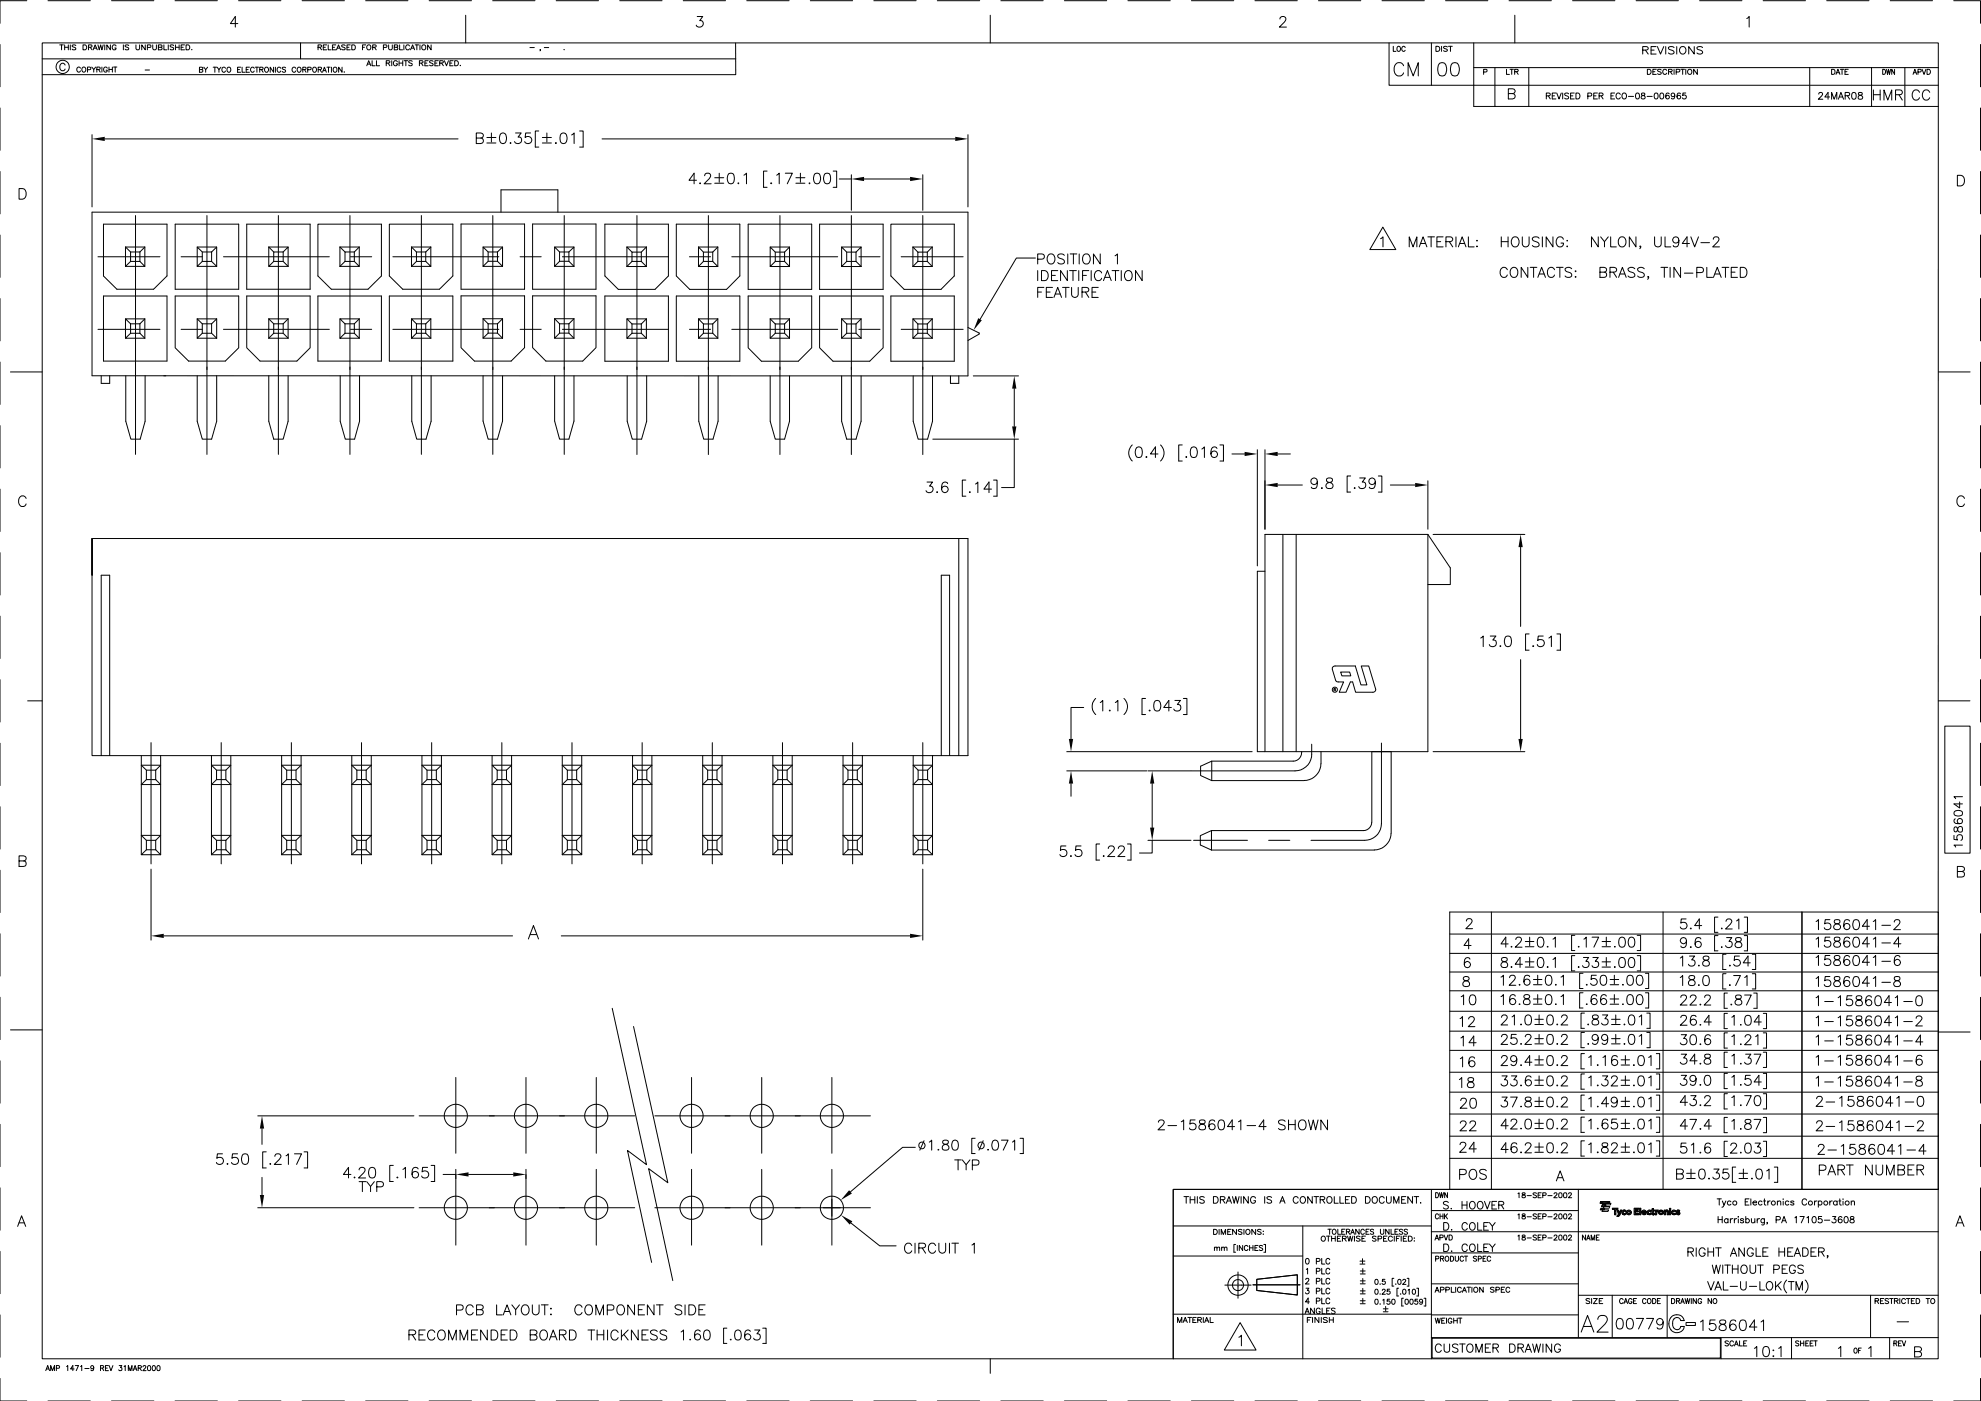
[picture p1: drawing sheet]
<svg xmlns="http://www.w3.org/2000/svg" width="594mm" height="420mm" viewBox="0 0 594 420" stroke-linecap="round" stroke-linejoin="round" font-family="sans-serif">
<g fill="none" stroke="#000" stroke-width=".3">
<path d="M0 13.3v12.7M8 .2h-8v6.8M12.7 12.9h568.6l-.1 394.6h-568.5zM12.7 17.7h207.9M14.4 .2h12.7M17.9 13.5h1.1M18.5 13.5v1.4M19.4 14.2h1.1M19.4 13.5v1.4M19.5 19.5a.8 .8 0 0 0-.9-.5 .8 .8 0 0 0-.7 .8v.6a.81 .81 0 0 0 .7 .8 .81 .81 0 0 0 .9-.5M20.5 13.5v1.4M21.1 13.5v1.4"/>
<path d="M22.7 13.7l-.9-.2-.1 .5 .9 .3 .1 .4-.3 .2-.8-.2M24.9 13.5h.5a.77 .77 0 0 1 .6 .7 .77 .77 0 0 1-.6 .7h-.5zM26.5 14.2l1-.1 .1-.4-.1-.2h-1v1.4M27.1 14.2l.5 .7M27.9 14.9l.6-1.4 .7 1.4M28.2 14.4h.7M29.4 13.5l.4 1.4 .4-1.4 .4 1.4 .3-1.4M31.4 13.5v1.4M33.1 13.5v1.4l-1.1-1.4v1.4M33.4 .2h12.7M34.8 13.8a.6 .6 0 0 0-.7-.3 .6 .6 0 0 0-.4 .5v.4a.57 .57 0 0 0 .5 .6 .57 .57 0 0 0 .6-.6h-.4M37 13.5v1.4"/>
<path d="M38.6 13.7l-.4-.2-.7 .2 .1 .3 .9 .4-.1 .5-.9-.2M40.8 13.5v1l.4 .4 .6-.2 .1-1.2M43.6 13.5v1.4l-1.1-1.4v1.4M44.2 14.2h.9l.1-.6-1-.1v1.4M45.8 13.5v1l.5 .4 .5-.2 .1-1.2M47.5 14.2l.9-.1 .2-.4-.2-.2h-.9v1.4l1-.1 .1-.4-.4-.2M49.1 13.5v1.4h1M50.5 13.5v1.4M52.1 13.7l-1-.2v.5l.8 .3 .2 .4-.4 .2-.7-.2M52.5 .2h12.7M52.6 14.2h1.1M52.6 13.5v1.4"/>
<path d="M53.7 13.5v1.4M54.3 14.2h.6M55.3 13.5h-1v1.4h1M55.8 13.5h.5a.77 .77 0 0 1 .6 .7 .77 .77 0 0 1-.6 .7h-.5zM57.5 14.8h.1M71.3 7.1h-2.2l1.5-2.1v3.1M71.5 .2h12.7M90.1 12.9v4.8M90.6 .2h12.7M95.4 14.2l.9-.1 .1-.4-.1-.2h-.9v1.4M95.9 14.2l.5 .7M96.9 14.2h.7"/>
<path d="M98 13.5h-1.1v1.4h1.1M98.4 13.5v1.4h.9M99.7 14.2h.6M100.7 13.5h-1v1.4h1M100.9 14.9l.6-1.4 .7 1.4M101.1 14.4h.8M103.5 13.7l-.4-.2-.7 .2 .1 .3 .9 .3v.6l-1-.2M104.1 14.2h.5M105 13.5h-.9v1.4h.9M105.5 13.5h.5a.78 .78 0 0 1 .6 .7 .78 .78 0 0 1-.6 .7h-.5zM108.7 14.2h.6M109.6 .2h12.7"/>
<path d="M109.7 13.5h-1v1.4M110 19.7l.6-1.5 .6 1.5M110.2 19.2h.8M111.6 18.2v1.5h.9M111.8 14.2l.8-.1 .2-.4-.2-.2h-.8v1.4M112.3 14.2l.5 .7M112.9 18.2v1.5h.9M115 14.2h.9l.1-.5-.1-.2h-.9v1.4M115.8 18.9h.7l.4-.4-.1-.3h-1v1.5M116.4 18.9l.5 .8M116.5 13.5v1l.5 .4 .6-.2v-1.2M117.5 18.2v1.5"/>
<path d="M118.2 14.2l1-.1v-.6h-1v1.4h1l.1-.5-.4-.2M119.2 18.5a.62 .62 0 0 0-.7-.3 .62 .62 0 0 0-.5 .6 .68 .68 0 0 0 .2 .8 .68 .68 0 0 0 .9-.1l.1-.4h-.4M119.7 18.2v1.5M119.7 18.9h1.1M119.8 13.5v1.4h.9M120.8 18.2v1.5M121.1 13.5v1.4M121.2 18.2h1.1M121.7 18.2v1.5M122.8 13.8a.6 .6 0 0 0-.6-.3 .6 .6 0 0 0-.5 .5v.4a.6 .6 0 0 0 .5 .5 .6 .6 0 0 0 .6-.3M123.1 14.9l.6-1.4 .6 1.4M123.4 14.4h.7"/>
<path d="M123.6 18.4l-.9-.2-.1 .5 .9 .4 .1 .4-.4 .2-.6-.2M124.5 13.5h1.1M125 13.5v1.4M125.8 18.9h.7l.4-.4-.2-.3h-.9v1.5M125.9 13.5v1.4M126.3 18.9l.6 .8M127.4 18.9h.6M128.4 18.2h-1v1.5h1M128.7 .2h12.7M129.3 13.5v1.4l-1.1-1.4v1.4M129.9 18.4l-1-.2v.5l.8 .4 .2 .4-.4 .2-.7-.2M130.4 18.9h.6"/>
<path d="M131.4 18.2h-1v1.5h1M131.9 18.9h.7l.4-.4-.2-.3h-.9v1.5M132.4 18.9l.6 .8M133.3 18.2l.6 1.5 .6-1.5M134.9 18.9h.6M135.9 18.2h-1v1.5h1M136.4 18.2h.5a.79 .79 0 0 1 .6 .8 .79 .79 0 0 1-.6 .7h-.5zM138 19.6v.1zM139.7 4.6v8.3M147.7 .2h12.7M158.9 14.3h1.3M162.1 14.9h-.2h.2l-.2 .3"/>
<path d="M163.2 14.3h1.3M166.8 .2h12.7M169.2 14.8h.1M185.8 .2h12.7M204.9 .2h12.7M209.1 5h1.6l-.9 1.2a1.02 1.02 0 0 1 1.1 1.2 1.02 1.02 0 0 1-1.4 .7l-.7-.6M220.6 12.9v9.5h-207.9M223.9 .2h12.7M243 .2h12.7M262 .2h12.7M281.1 .2h12.7M297 4.6v8.3"/>
<path d="M300.1 .2h12.7M319.2 .2h12.7M338.2 .2h12.7M357.3 .2h12.7M376.3 .2h12.7M383.8 5.7l.2-.5 .4-.2 .9 .1a.74 .74 0 0 1 .2 1.1l-1.8 1.9h2.1M395.4 .2h12.7M414.4 .2h12.7M416.6 12.9v12.7h164.7M417.8 13.9v1.5h.8M419.1 14.1l.1-.1a.69 .69 0 0 1 .8 .6 .69 .69 0 0 1-.8 .7l-.3-.5zM420.9 19.7a1.46 1.46 0 0 0-1.7-.9 1.46 1.46 0 0 0-1.1 1.5 1.75 1.75 0 0 0 .4 1.9 1.75 1.75 0 0 0 1.9 .4l.5-.8"/>
<path d="M421.4 14.3a.52 .52 0 0 0-.6-.4 .52 .52 0 0 0-.4 .6 .61 .61 0 0 0 .1 .8 .61 .61 0 0 0 .8-.1l.1-.1M429.3 12.9v12.7M430.6 13.9h.6a.78 .78 0 0 1 .6 .7 .78 .78 0 0 1-.6 .8h-.6zM431.7 19a1.32 1.32 0 0 1 1.9 .6 3.2 3.2 0 0 1-.4 3 1.33 1.33 0 0 1-1.9-.6 3.5 3.5 0 0 1 .4-3zM432.3 13.9v1.5M433.5 .2h12.7M434 14.1l-.4-.2-.7 .2 .2 .4 .9 .5-.4 .4-.7-.2M434.4 13.9h1.1M435 13.9v1.5M435.5 19a1.32 1.32 0 0 1 1.9 .6 3.2 3.2 0 0 1-.4 3 1.34 1.34 0 0 1-1.9-.6 3.5 3.5 0 0 1 .4-3zM442 12.9v19h139.3M452.5 .2h12.7"/>
<path d="M454.3 4.6v8.3M471.6 .2h12.7M490.6 .2h12.7M492.6 15l1.4-.1 .3-.5-.3-.3-1.4-.1v2.2M493.4 15l.9 1.2M495.1 15h1M496.7 14h-1.6v2.2h1.6M497 14l1 2.2 .9-2.2M499.5 14v2.2M502 14.3l-.6-.3-1.1 .3 .3 .5 1.2 .4 .2 .7a1.16 1.16 0 0 1-1.7 0M502.8 14v2.2M503.9 14.3a1.03 1.03 0 0 1 1.4 .1 1.03 1.03 0 0 1 0 1.4 1.03 1.03 0 0 1-1.4 .1l-.2-.5z"/>
<path d="M508.1 14v2.2l-1.7-2.2v2.2M509.7 .2h12.7M510.6 14.3l-.6-.3-1.1 .3 .2 .5 1.2 .4 .3 .7a1.16 1.16 0 0 1-1.7 0M523.8 5.5l.8-.5v3.1M528.7 .2h12.7M547.8 .2h12.7M566.8 .2h12.7M585.9 .2h8v6.8M593.9 13.3v12.7M0 32.4v12.7M24.1 20.4a.57 .57 0 0 0-.6-.3 .57 .57 0 0 0-.5 .6v.3a.56 .56 0 0 0 .5 .6 .56 .56 0 0 0 .6-.3M24.8 20.2a.69 .69 0 0 1 1 .7 .69 .69 0 0 1-1.1 .5l-.1-.7z"/>
<path d="M26.2 20.9l.9-.1 .1-.6-1-.1v1.5M27.5 20.1l.6 .7v.8M28.7 20.1l-.6 .7M29 20.8l.9-.1 .1-.5-1-.1v1.5M29.5 20.8l.6 .8M30.6 20.1v1.5M32.2 20.4a.57 .57 0 0 0-.7-.3 .57 .57 0 0 0-.4 .6v.3a.55 .55 0 0 0 .5 .6 .55 .55 0 0 0 .6-.6h-.4M32.7 20.1v1.5M32.7 20.8h1M33.7 20.1v1.5M34 20.1h1.1M34.5 20.1v1.5"/>
<path d="M43.5 21h1.3M59.8 20.9l.9-.1 .1-.4-.1-.2h-.9v1.5l.9-.2 .1-.3-.3-.3M61.1 20.2l.6 .7v.8M62.3 20.2l-.6 .7M63.9 20.2h1M64.4 20.2v1.5M65.1 20.2l.6 .7v.8M66.3 20.2l-.6 .7M67.6 20.5a.55 .55 0 0 0-.6-.4 .55 .55 0 0 0-.5 .6v.4a.54 .54 0 0 0 .5 .6 .54 .54 0 0 0 .6-.4M68.2 20.4l.2-.2a.72 .72 0 0 1 .8 .7 .72 .72 0 0 1-.8 .7l-.3-.5zM71.2 20.9h.6M72.2 20.2h-1v1.5h1"/>
<path d="M72.6 20.2v1.5h.9M73.8 20.9h.6M74.8 20.2h-1v1.5h1M76.2 20.5a.57 .57 0 0 0-.6-.3 .57 .57 0 0 0-.5 .5v.4a.56 .56 0 0 0 .5 .6 .56 .56 0 0 0 .6-.4M76.5 20.2h1.1M77 20.2v1.5M77.9 20.9l.9-.1 .1-.4-.1-.2h-.9v1.5M78.4 20.9l.5 .8M79.6 20.2a.72 .72 0 0 1 .9 .7 .72 .72 0 0 1-.9 .7l-.3-.5zM82 20.2v1.5l-1-1.5v1.5M82.6 20.2v1.5M84.2 20.5a.57 .57 0 0 0-.6-.3 .57 .57 0 0 0-.5 .5v.4a.56 .56 0 0 0 .5 .6 .56 .56 0 0 0 .6-.4"/>
<path d="M85.6 20.4l-.3-.2-.7 .2 .1 .3 .8 .3v.6l-.5 .1-.4-.3M88.7 20.5a.57 .57 0 0 0-.6-.3 .57 .57 0 0 0-.5 .5v.4a.56 .56 0 0 0 .4 .6 .56 .56 0 0 0 .7-.4M89.4 20.2a.72 .72 0 0 1 .9 .7 .72 .72 0 0 1-.9 .7l-.3-.5zM90.8 20.9l.9-.1v-.5l-.9-.1v1.5M91.3 20.9l.5 .8M92.3 20.9h.9l.1-.6-1-.1v1.5M94 20.2a.72 .72 0 0 1 .9 .7 .72 .72 0 0 1-.9 .7l-.2-.5zM95.4 20.9l.9-.1 .1-.4-.1-.2h-.9v1.5M95.9 20.9l.5 .8M96.7 21.7l.6-1.5 .6 1.5M96.9 21.2h.8M98 20.2h1"/>
<path d="M98.5 20.2v1.5M99.4 20.2v1.5M100 20.4l.2-.2a.72 .72 0 0 1 .9 .7 .72 .72 0 0 1-.9 .7l-.3-.5zM102.6 20.2v1.5l-1-1.5v1.5M103.3 21.5v.2zM147.4 39.9v2.7M154.6 39.9h1.7l-.9 1.2a1.05 1.05 0 0 1 .9 1.5 1.05 1.05 0 0 1-1.7 .3l-.3-.4M159.1 39.9h-1.5l-.1 1.3a1.13 1.13 0 0 1 1.7 0 1.13 1.13 0 0 1-.2 1.7 1.13 1.13 0 0 1-1.6-.4M161.6 39.3h-1.1v4.8h1.1M164 39.9v2.7M173.8 39.3h1.1v4.8h-1.1M422.3 22.8v-4l1.5 4 1.5-4v4"/>
<path d="M442 20.3h139.3M444.9 21.6l.9-.1 .1-.6-1-.1v1.5M448.3 20.3v11.6M451.8 20.8v1.5h.9M452.3 28.1l1.8-.2a.73 .73 0 0 0 0-1.1l-1.8-.2v3.1l1.8-.2a.82 .82 0 0 0 0-1.3l-.5-.1M452.8 20.8h1.1M453.3 20.8v1.5M454.2 21.5l1-.1v-.6h-1v1.5M454.8 21.5l.5 .8M458.5 20.3v11.6M463.7 28.7h1l.1-.6-1.1-.2v1.8M464.3 28.7l.6 1"/>
<path d="M465.5 28.7h.7M466.6 27.9h-1.1v1.8h1.1M466.9 27.9l.6 1.8 .7-1.8M468.6 27.9v1.8M470.4 28.2l-.4-.3-.8 .3 .2 .4 1 .6v.2l-.4 .3-.8-.3M471 28.7h.7M472.1 27.9h-1.1v1.8h1.1M472.6 27.9h.6a.95 .95 0 0 1 .6 .9 .95 .95 0 0 1-.6 .9h-.6zM476.2 28.8l1-.1 .1-.6-1.1-.2v1.8M477.9 28.7h.7M479 27.9h-1.1v1.8h1.1M479.6 28.7h1l.1-.6-1.1-.2v1.8"/>
<path d="M480.1 28.7l.6 1M483.1 28.7h.7M484.2 27.9h-1.1v1.8h1.1M485.9 28.3a.65 .65 0 0 0-.7-.4 .65 .65 0 0 0-.6 .7v.4a.65 .65 0 0 0 .6 .7 .65 .65 0 0 0 .7-.4M486.7 28a.83 .83 0 0 1 1.1 .8 .83 .83 0 0 1-1.1 .8l-.3-.6zM488.4 28.9h1.5M490.7 28l.3-.1a.92 .92 0 0 1 .7 .9 .92 .92 0 0 1-.7 .9 1.13 1.13 0 0 1-.3-1.7zM492.3 28v.5l.8 .2 .3 .4a.59 .59 0 0 1-.6 .6 .59 .59 0 0 1-.6-.6l1.1-.8-.1-.3zM493.9 28.9h1.6M494 20.8h.6a.79 .79 0 0 1 .6 .7 .79 .79 0 0 1-.6 .8h-.6zM495.7 21.5h.6M496.3 28l.3-.1a.92 .92 0 0 1 .7 .9 .92 .92 0 0 1-.7 .9 1.13 1.13 0 0 1-.3-1.7z"/>
<path d="M496.7 20.8h-1v1.5h1M498 28l.3-.1a.92 .92 0 0 1 .6 .9 .92 .92 0 0 1-.6 .9 1.13 1.13 0 0 1-.3-1.7zM498.2 21l-.4-.2-.7 .2 .1 .3 1 .5v.3l-.4 .2-.7-.2M499.8 21.1a.62 .62 0 0 0-.6-.3 .62 .62 0 0 0-.6 .5 .68 .68 0 0 0 .3 .9 .68 .68 0 0 0 .8-.1l.1-.2M500.4 21.5h.7l.4-.4-.2-.3h-.9v1.5M500.5 28.2v-.2a.87 .87 0 0 0-1.1 .6 .87 .87 0 0 0 .6 1.1 .55 .55 0 0 0 .6-.5 .55 .55 0 0 0-.5-.6 .55 .55 0 0 0-.6 .5M500.9 21.5l.6 .8M502 20.8v1.5M502.2 28.5a.55 .55 0 0 1-.7 .5 .55 .55 0 0 1-.2-.9 .55 .55 0 0 1 .9 .1v.3a.83 .83 0 0 1-.6 1.2l-.4-.3M502.7 21.6l.9-.1 .1-.6-1-.1v1.5M503.9 28.2v-.2a.87 .87 0 0 0-1.1 .6 .87 .87 0 0 0 .6 1.1 .55 .55 0 0 0 .6-.5 .55 .55 0 0 0-.5-.6 .55 .55 0 0 0-.6 .5M504.1 20.8h1.1"/>
<path d="M504.6 20.8v1.5M505.5 27.9h-.8l-.1 .8a.63 .63 0 0 1 1-.1 .63 .63 0 0 1-.2 1 .63 .63 0 0 1-.9-.3M505.5 20.8v1.5M509 20.8v1.5l-1.1-1.5v1.5M542.7 20.3v11.6M545.4 28.2l.4-.5 .6 .1 .2 .3-.3 .7-1 1h1.3M548.7 29.1h-1.5l1-1.4v2.1M549.3 20.8h.5a.81 .81 0 0 1 .5 .7 .81 .81 0 0 1-.5 .8h-.5zM549.3 29.8v-2.1l.7 2.1 .8-2.1v2.1M550.6 22.3l.6-1.5 .6 1.5M550.8 21.8h.8M551.3 29.8l.8-2.1 .8 2.1"/>
<path d="M551.6 29.1h1M551.9 20.8h1.1M552.4 20.8v1.5M553.3 21.5h.6M553.3 28.7l1.2-.1 .2-.3-.2-.5-1.2-.1v2.1M554 28.7l.7 1.1M554.3 20.8h-1v1.5h1M555.6 27.8l.3-.1a1.06 1.06 0 0 1 .7 1 1.06 1.06 0 0 1-.7 1.1 1.29 1.29 0 0 1-.3-2zM557.4 27.8v.6l.9 .3 .3 .4a.66 .66 0 0 1-.8 .7 .66 .66 0 0 1-.5-.9l1.2-.7-.1-.4zM561.3 20.3v11.6M561.8 27v3M561.8 28.4h2"/>
<path d="M563.8 27v3M564.6 20.8a.77 .77 0 0 1 .9 .7 .77 .77 0 0 1-.9 .8zM565 30v-3l1.1 3 1.2-3v3M565.7 20.8l.3 1.5 .3-1.5 .3 1.5 .4-1.5M568.2 20.8v1.5l-.9-1.5v1.5M568.5 28.4l1.7-.1 .3-.4-.1-.6-.6-.3h-1.3v3M569.5 28.4l1 1.6M571.2 20.3v11.6M573.7 22.3l.6-1.5 .5 1.5M573.9 21.8h.7M575.2 21.6l.8-.1v-.7h-.8v1.5M575.6 27.7a1.13 1.13 0 0 0-1.2-.7 1.13 1.13 0 0 0-1 1.1 1.35 1.35 0 0 0 .3 1.5 1.35 1.35 0 0 0 1.5 .3l.4-.6"/>
<path d="M576.4 20.8l.6 1.5 .6-1.5M577.9 20.8h.5a.81 .81 0 0 1 .5 .7 .81 .81 0 0 1-.5 .8h-.5zM578.7 27.7a1.14 1.14 0 0 0-1.3-.7 1.14 1.14 0 0 0-.9 1.1 1.35 1.35 0 0 0 .3 1.5 1.35 1.35 0 0 0 1.4 .3l.5-.6M593.9 32.4v12.7M0 51.4v12.7M5.7 56.6h1.1a1.69 1.69 0 0 1 1.1 1.5 1.69 1.69 0 0 1-1.1 1.6h-1.1zM27.6 40.4v21.7M31.4 41.7h106M142.8 41.4l1.9-.2a.72 .72 0 0 0 0-1.2l-1.9-.1v3.2h1.4a.85 .85 0 0 0 .8-.6 .85 .85 0 0 0-.3-1l-.5-.1M146 41.2h2.7M146 42.9h2.7M150.2 40a.98 .98 0 0 1 1.5 .5 2.04 2.04 0 0 1-.7 2.6h-.3a2.01 2.01 0 0 1-.5-3.1z"/>
<path d="M152.9 42.9h.3l-.1 .2zM162.6 41.2h2.8M162.6 42.9h2.8M166.5 42.9h.4l-.2 .2zM168.4 40a1.03 1.03 0 0 1 1.5 .5 2.49 2.49 0 0 1-.3 2.4 1.03 1.03 0 0 1-1.5-.4 2.82 2.82 0 0 1 .3-2.5zM171.4 40.5l.8-.6v3.2M180.6 41.7h105.9M208.9 54.1h-2.3l1.6-2.2v3.2M209.9 54.8l.2 .1-.2 .2zM211.3 52.7l.2-.5a1.02 1.02 0 0 1 1.5 0 1.05 1.05 0 0 1-.3 1.4l-1.5 1.5h2.1M214.3 53.3h2.7M214.3 54.9h2.7"/>
<path d="M215.7 51.9v2.8M218.6 52.1a1.08 1.08 0 0 1 1.5 .4 2.82 2.82 0 0 1-.3 2.4 1.01 1.01 0 0 1-1.5-.4 2.51 2.51 0 0 1 .3-2.4zM221.3 54.9h.3l-.2 .2zM223.1 52.5l.8-.6v3.2M230 51.3h-1v4.9h1M231.1 54.9h.3l-.1 .2zM232.9 52.5l.8-.6v3.2M235.5 51.9h2.1l-1.5 3.2M238.7 53.3h2.7M238.7 54.9h2.7M240 51.9v2.8M242.7 54.8l.2 .1-.2 .2z"/>
<path d="M244.4 52.1a1.03 1.03 0 0 1 1.5 .4 1.63 1.63 0 0 1-1 2.6 2.05 2.05 0 0 1-.5-3zM247.4 52.1a1.08 1.08 0 0 1 1.6 .4 2.82 2.82 0 0 1-.3 2.4 1.01 1.01 0 0 1-1.6-.4 2.52 2.52 0 0 1 .3-2.4zM249.9 51.3h1v4.9h-1M251.7 53.7h3.6M255.3 52.4v10.7M259.1 53.7h13.8M276.7 52.4v10.7M290.3 40.4v21.7M587 52.6h1.1a1.7 1.7 0 0 1 1 1.6 1.7 1.7 0 0 1-1 1.6h-1.1zM593.9 51.4v12.7M0 70.5v12.7M27.6 63.6h262.7v49.1h-262.7z"/>
<path d="M29.4 77h18.6M31 67.2h19.1v15.6l-4 3.9h-11l-4.1-3.9zM37.6 74.1h5.8M37.6 74.1v5.8M37.6 74.1l1.6 1.5M39.2 78.4h2.8M39.2 78.4l-1.6 1.5M40.6 64.6v71.7M42 75.6h-2.8v2.8M42 78.4l1.4 1.5h-5.8M42 75.6v2.8M43.4 74.1v5.8"/>
<path d="M43.4 74.1l-1.4 1.5M52.5 67.2h19.1v19.5h-19.1zM54.3 77h6.4M59.1 74.1l1.6 1.5v2.8l-1.6 1.5zM59.1 74.1h5.9M59.1 79.9h5.9M60.7 78.4h2.8M60.7 75.6h2.8M62.1 64.6v71.7M63.5 75.6l1.5-1.5v5.8M63.5 75.6v2.8l1.5 1.5M67 77h31.8"/>
<path d="M74 67.2h19v19.5h-19zM80.6 74.1h5.8M80.6 74.1v5.8M80.6 74.1l1.5 1.5M82.1 78.4l-1.5 1.5h5.8M82.1 78.4h2.8M83.5 64.6v71.7M84.9 75.6l1.5-1.5v5.8M84.9 75.6v2.8l1.5 1.5M84.9 75.6h-2.8v2.8M95.3 67.2h19.1v15.6l-4 3.9h-11l-4.1-3.9zM101.9 74.1h5.8"/>
<path d="M101.9 74.1v5.8M101.9 74.1l1.6 1.5M103.5 78.4h2.8M103.5 78.4l-1.6 1.5M104.9 64.6v71.7M105.1 77h6.4M106.3 75.6h-2.8v2.8M106.3 78.4l1.4 1.5h-5.8M106.3 75.6v2.8M107.7 74.1v5.8M107.7 74.1l-1.4 1.5M116.8 67.2h19v15.6l-4 3.9h-11l-4-3.9z"/>
<path d="M117.8 77h31.8M123.4 74.1h5.8M123.4 74.1v5.8M123.4 74.1l1.5 1.5M124.9 78.4h2.8M124.9 78.4l-1.5 1.5M126.4 64.6v71.7M127.7 75.6h-2.8v2.8M127.7 78.4l1.5 1.5h-5.8M127.7 75.6v2.8M129.2 74.1v5.8M129.2 74.1l-1.5 1.5"/>
<path d="M138.3 67.2h19v19.5h-19zM144.9 74.1l1.5 1.5v2.8l-1.5 1.5zM144.9 74.1h5.8M144.9 79.9h5.8M146.4 75.6h2.8M146.4 78.4h2.8M147.8 64.6v71.7M149.2 75.6l1.5-1.5v5.8M149.2 75.6v2.8l1.5 1.5M150.2 63.6v-6.7h17.1v6.7M156 77h6.3M159.7 67.2h19v19.5h-19z"/>
<path d="M166.3 74.1l1.5 1.5v2.8l-1.5 1.5zM166.3 74.1h5.8M166.3 79.9h5.8M167.8 75.6h2.8M167.8 78.4h2.8M168.7 77h31.7M169.2 64.6v71.7M170.6 75.6l1.5-1.5v5.8M170.6 75.6v2.8l1.5 1.5M181.4 67.2h19v15.6l-4 4h-11l-4-4zM188 74.1h5.8M188 74.1v5.8"/>
<path d="M188 74.1l1.5 1.5M189.5 78.4h2.8M189.5 78.4l-1.5 1.5M191 64.6v71.7M192.3 75.6h-2.8v2.8M192.3 78.4l1.5 1.5h-5.8M192.3 75.6v2.8M193.8 74.1v5.8M193.8 74.1l-1.5 1.5M202.8 67.2h19.1v15.6l-4 4h-11.1l-4-4zM206.8 77h6.3M209.5 74.1h5.8"/>
<path d="M209.5 74.1v5.8M209.5 74.1l1.4 1.5M210.9 78.4h2.8M210.9 78.4l-1.4 1.5M212.4 64.6v71.7M213.7 75.6h-2.8v2.8M213.7 78.4l1.6 1.5h-5.8M213.7 75.6v2.8M215.3 74.1v5.8M215.3 74.1l-1.6 1.5M219.5 77h31.7M224.4 67.2h19v19.6h-19z"/>
<path d="M231 74.1l1.5 1.5v2.8l-1.5 1.5zM231 74.1h5.8M231 79.9h5.8M232.5 78.4h2.8M232.5 75.6h2.8M233.9 64.6v71.7M235.3 75.6l1.5-1.5v5.8M235.3 75.6v2.8l1.5 1.5M245.8 67.2h19v19.6h-19zM252.4 74.1l1.5 1.5v2.8l-1.5 1.5zM252.4 74.1h5.8M252.4 79.9h5.8"/>
<path d="M253.9 78.4h2.8M253.9 75.6h2.8M255.3 64.6v71.7M256.7 75.6l1.5-1.5v5.8M256.7 75.6v2.8l1.5 1.5M257.6 77h6.3M267.2 67.2h19v15.6l-4 4h-11.1l-3.9-4zM270.3 77h18.5M273.8 74.1h5.8M273.8 74.1v5.8M273.8 74.1l1.5 1.5M275.3 78.4h2.8"/>
<path d="M275.3 78.4l-1.5 1.5M276.7 64.6v71.7M278.1 75.6h-2.8v2.8M278.1 78.4l1.5 1.5h-5.8M278.1 75.6v2.8M279.6 74.1v5.8M279.6 74.1l-1.5 1.5M310.5 77.4h-5.7l-10.9 18.4M311.2 77.7l1.7-.1a.79 .79 0 0 0 .3-.9 .79 .79 0 0 0-.7-.5h-1.3v3M314.3 76.6a1.13 1.13 0 0 1 1.3-.4 1.13 1.13 0 0 1 .8 1.1v.7a1.16 1.16 0 0 1-1.2 1.2 1.16 1.16 0 0 1-1.2-1.2zM319.2 76.6a1.12 1.12 0 0 0-1.1-.5 1.12 1.12 0 0 0-.9 .8l.3 .4 1.1 .4a.74 .74 0 0 1 .6 .6 .74 .74 0 0 1-.3 .7 1.4 1.4 0 0 1-1.7-.3M320.2 76.2v3"/>
<path d="M320.9 76.2h2M321.9 76.2v3M323.6 76.2v3M324.9 76.6a1.13 1.13 0 0 1 1.3-.4 1.13 1.13 0 0 1 .7 1.1v.7a1.14 1.14 0 0 1-1.1 1.2 1.14 1.14 0 0 1-1.1-1.2zM329.9 76.2v3l-2-3v3M334.4 76.7l.7-.5v3M414 71.6l.7-.6v3M414.7 68.1l3.9 6.7h-7.8zM422.6 74v-3l1.2 3 1.1-3v3M425.6 74l1.2-3 1.1 3M426 73h1.5M428.2 71h2"/>
<path d="M429.2 71v3M430.9 72.5h1.2M432.8 71h-1.9v3h1.9M433.6 72.5h1.3a.8 .8 0 0 0 .8-.9l-.3-.4-.5-.2h-1.3v3M434.6 72.5l1.1 1.5M436.6 71v3M437.3 74l1.2-3 1.1 3M437.8 73h1.4M440.4 71v3h1.7M442.9 72.1v.2zM442.9 73.7v.3zM450.2 72.5h2"/>
<path d="M450.2 71v3M452.2 71v3M453.8 71.2a1.45 1.45 0 0 1 1.7 .6 1.45 1.45 0 0 1-.2 1.8 1.13 1.13 0 0 1-1.3 .4 1.13 1.13 0 0 1-.8-1.1v-.7zM456.5 71v2.2a1.03 1.03 0 0 0 1 .9 1.03 1.03 0 0 0 1.1-.9v-2.2M461.6 71.5a1.15 1.15 0 0 0-2.1 .3l.6 .5a1.56 1.56 0 0 1 1.5 .9v.4a1.36 1.36 0 0 1-2.1 0M462.5 71v3M465.7 71v3l-2-3v3M468.8 71.8a1.11 1.11 0 0 0-1.2-.8 1.11 1.11 0 0 0-.9 1.2v.7a1.08 1.08 0 0 0 1.1 1.2 1.08 1.08 0 0 0 1-1.2h-.7M469.9 72.2h.2zM470 73.7v.3zM479.3 71v3l-2-3v3M480 71l1.2 1.5v1.5"/>
<path d="M482.3 71l-1.1 1.5M483 71v3h1.7M485.9 71.2a1.45 1.45 0 0 1 1.7 .6 1.45 1.45 0 0 1-.3 1.8 1.1 1.1 0 0 1-1.3 .4 1.1 1.1 0 0 1-.7-1.1 1.86 1.86 0 0 1 .6-1.7zM490.6 71v3l-2-3v3M492 73.9h-.3l.2-.2 .1 .2-.3 .7M496.2 71v2.2a1.01 1.01 0 0 0 1 .9 1.01 1.01 0 0 0 1-.9v-2.2M499.3 71v3h1.8M503.5 72.1a.94 .94 0 0 1-1.3 .7 .94 .94 0 0 1-.4-1.5 .94 .94 0 0 1 1.5 .2 2.82 2.82 0 0 1-.3 2.4 .88 .88 0 0 1-1.2-.3M506.6 73h-2.1l1.4-2v3M507.1 71l1.1 3 1.2-3M510.1 72.8h2.6M513.8 71.8l.3-.6 .2-.2h.6l.5 .3a.95 .95 0 0 1-.3 1.3l-1.5 1.4h2.1"/>
<path d="M593.9 70.5v12.7M0 89.5v12.7M29.4 98.8h18.6M31 88.8h19.1v19.5h-19.1zM37.6 95.6v5.8M39.2 99.9l-1.6 1.5h5.8M39.2 97.1v2.8M39.2 99.9h2.8M39.2 97.1h2.8M42 97.1v2.8M42 99.9l1.4 1.5M43.4 95.6h-5.8l1.6 1.5"/>
<path d="M43.4 95.6v5.8M43.4 95.6l-1.4 1.5M52.5 88.8h19.1v15.5l-4 4h-11l-4.1-4zM54.3 98.8h6.4M59.1 95.6v5.8l1.6-1.5M59.1 95.6h5.9M59.1 95.6l1.6 1.5M60.7 99.9h2.8M60.7 97.1h2.8M60.7 97.1v2.8M63.5 97.1v2.8l1.5 1.5M65 95.6v5.8"/>
<path d="M65 95.6l-1.5 1.5M67 98.8h31.8M74 88.8h19v15.5l-4 4h-11l-4-4zM80.6 95.6v5.8M80.6 95.6l1.5 1.5M80.6 95.6h5.8M82.1 99.9h2.8M82.1 99.9l-1.5 1.5M84.9 97.1v2.8l1.5 1.5M84.9 97.1h-2.8v2.8M86.4 95.6v5.8M86.4 95.6l-1.5 1.5"/>
<path d="M95.3 88.8h19.1v19.5h-19.1zM101.9 95.6v5.8M103.5 99.9l-1.6 1.5h5.8M103.5 99.9h2.8M103.5 97.1h2.8M103.5 97.1v2.8M105.1 98.8h6.4M106.3 97.1v2.8M106.3 99.9l1.4 1.5M107.7 95.6h-5.8l1.6 1.5M107.7 95.6v5.8M107.7 95.6l-1.4 1.5"/>
<path d="M116.8 88.8h19v19.5h-19zM117.8 98.8h31.8M123.4 95.6v5.8M124.9 99.9l-1.5 1.5h5.8M124.9 99.9h2.8M124.9 97.1h2.8M124.9 97.1v2.8M127.7 97.1v2.8M127.7 99.9l1.5 1.5M129.2 95.6h-5.8l1.5 1.5M129.2 95.6v5.8M129.2 95.6l-1.5 1.5"/>
<path d="M138.3 88.7h19v15.6l-4 4h-11l-4-4zM144.9 95.6v5.8l1.5-1.5M144.9 95.6l1.5 1.5M144.9 95.6h5.8M146.4 99.9h2.8M146.4 97.1h2.8M146.4 97.1v2.8M149.2 97.1v2.8l1.5 1.5M150.7 95.6v5.8M150.7 95.6l-1.5 1.5M156 98.8h6.3M159.7 88.7h19v15.6l-3.9 4h-11.1l-4-4z"/>
<path d="M166.3 95.6v5.8l1.5-1.5M166.3 95.6h5.8M166.3 95.6l1.5 1.5M167.8 99.9h2.8M167.8 97.1h2.8M167.8 97.1v2.8M168.7 98.8h31.7M170.6 97.1v2.8l1.5 1.5M172.1 95.6v5.8M172.1 95.6l-1.5 1.5M181.4 88.8h19v19.5h-19zM188 95.6v5.8"/>
<path d="M189.5 99.9l-1.5 1.5h5.8M189.5 99.9h2.8M189.5 97.2h2.8M189.5 97.2v2.7M192.3 97.2v2.7M192.3 99.9l1.5 1.5M193.8 95.6h-5.8l1.5 1.6M193.8 95.6v5.8M193.8 95.6l-1.5 1.6M202.8 88.8h19.1v19.5h-19.1zM206.8 98.8h6.3M209.5 95.6v5.8"/>
<path d="M210.9 99.9l-1.4 1.5h5.8M210.9 99.9h2.8M210.9 97.2h2.8M210.9 97.2v2.7M213.7 97.2v2.7M213.7 99.9l1.6 1.5M215.3 95.6h-5.8l1.4 1.6M215.3 95.6v5.8M215.3 95.6l-1.6 1.6M219.5 98.8h31.7M224.4 88.8h19v15.5l-4 4h-11.1l-3.9-4zM231 95.6v5.8l1.5-1.5"/>
<path d="M231 95.6h5.8M231 95.6l1.5 1.6M232.5 99.9h2.8M232.5 97.2h2.8M232.5 97.2v2.7M235.3 97.2v2.7l1.5 1.5M236.8 95.6v5.8M236.8 95.6l-1.5 1.6M245.8 88.8h19v15.5l-4 4h-11l-4-4zM252.4 95.6v5.8l1.5-1.5M252.4 95.6h5.8M252.4 95.6l1.5 1.6"/>
<path d="M253.9 99.9h2.8M253.9 97.2h2.8M253.9 97.2v2.7M256.7 97.2v2.7l1.5 1.5M257.6 98.8h6.3M258.2 95.6v5.8M258.2 95.6l-1.5 1.6M267.2 88.8h19v19.5h-19zM270.3 98.8h18.5M273.8 95.6v5.8M275.3 99.9l-1.5 1.5h5.8M275.3 99.9h2.8"/>
<path d="M275.3 97.2h2.8M275.3 97.2v2.7M278.1 97.2v2.7M278.1 99.9l1.5 1.5M279.6 95.6h-5.8l1.5 1.6M279.6 95.6v5.8M279.6 95.6l-1.5 1.6M290.3 98.2l3.3 1.7v.3M311.2 81.2v3M311.2 87.6h1.1M312.3 81.2h1.1a1.62 1.62 0 0 1 1 1.5 1.62 1.62 0 0 1-1 1.5h-1.1zM313.1 86.2h-1.9v3"/>
<path d="M313.8 87.6h1.1M315.3 82.6h1.2M315.6 86.2h-1.8v3h1.8M316.1 89.2l1.1-3 1.1 3M316.5 88.2h1.4M317.2 81.2h-1.9v3h1.9M318.6 86.2h2M319.6 86.2v3M320.1 81.2v3l-2-3v3M320.8 81.2h2M321.4 86.2v2.1a1 1 0 0 0 .9 .9 1 1 0 0 0 1-.9v-2.1M321.8 81.2v3"/>
<path d="M323.5 81.2v3M324.5 87.6l1.7-.1a.68 .68 0 0 0 0-1.2l-1.7-.1v3M324.7 82.6h1.1M325.5 87.6l1 1.6M326.5 81.2h-1.8v3M327.2 81.2v3M327.5 87.6h1.1M329.4 86.2h-1.9v3h1.9M330.4 81.9a1.11 1.11 0 0 0-1.3-.7 1.11 1.11 0 0 0-.9 1.1v.7a1.11 1.11 0 0 0 .9 1.2 1.11 1.11 0 0 0 1.3-.8M330.9 84.2l1.2-3 1.1 3M331.4 83.2h1.4M333.5 81.2h2"/>
<path d="M334.5 81.2v3M336.3 81.2v3M337.5 81.6a1.1 1.1 0 0 1 1.3-.4 1.1 1.1 0 0 1 .7 1.1 1.3 1.3 0 0 1-.2 1.4 1.3 1.3 0 0 1-1.5 .3l-.3-.3a1.93 1.93 0 0 1 0-2.1zM342.5 81.2v3l-2-3v3M452 80.9a1.11 1.11 0 0 0-1.2-.7 1.11 1.11 0 0 0-.9 1.1 1.34 1.34 0 0 0 .3 1.5 1.34 1.34 0 0 0 1.4 .3l.4-.6M453.2 80.6l.3-.3a1.37 1.37 0 0 1 1.6 .5 1.37 1.37 0 0 1-.1 1.7 1.11 1.11 0 0 1-1.2 .7 1.11 1.11 0 0 1-.9-1.2zM458.2 80.2v3l-2-3v3M458.9 80.2h2M459.9 80.2v3M461.2 83.2l1.1-3 1.2 3M461.6 82.2h1.4M466.2 80.9a1.09 1.09 0 0 0-1.3-.7 1.09 1.09 0 0 0-.8 1.1 1.3 1.3 0 0 0 .2 1.5 1.3 1.3 0 0 0 1.4 .3l.5-.6"/>
<path d="M466.8 80.2h2M467.8 80.2v3M471.3 80.6a1.12 1.12 0 0 0-1-.5 1.12 1.12 0 0 0-1 .8l.6 .6 .9 .2a.74 .74 0 0 1 .5 .6 .74 .74 0 0 1-.3 .8 1.4 1.4 0 0 1-1.7-.3M472.4 81.3h.2l-.1 .2zM472.5 82.9l.1 .2-.1 .1zM479.8 81.6l1.7-.1 .3-.5-.1-.5-.6-.3h-1.3v3l1.7-.1a.79 .79 0 0 0 .3-.9 .79 .79 0 0 0-.7-.6M482.8 81.6l1.7-.1 .3-.5-.1-.5-.6-.3h-1.3v3M483.8 81.6l1 1.6M485.4 83.2l1.1-3 1.2 3M485.8 82.2h1.5M490.3 80.6a1.15 1.15 0 0 0-2.1 .3l.3 .4 1.5 .6 .3 .9a1.36 1.36 0 0 1-2.1 0M493.1 80.6a1.12 1.12 0 0 0-1.1-.5 1.12 1.12 0 0 0-.9 .8l.6 .6 .8 .2a.74 .74 0 0 1 .6 .6 .74 .74 0 0 1-.3 .8 1.4 1.4 0 0 1-1.7-.3"/>
<path d="M494.4 83.1h-.3l.1-.2a.55 .55 0 0 1-.1 .9M498.1 80.2h2M499.1 80.2v3M500.8 80.2v3M504 80.2v3l-2-3v3M505.1 81.9h2.6M508.8 81.7h1.4l.4-.1 .2-.4a.78 .78 0 0 0-.6-1h-1.4v3M511.9 80.2v3h1.7M513.8 83.2l1.2-3 1.2 3M514.3 82.2h1.4M516.4 80.2h2.1M517.4 80.2v3"/>
<path d="M519.2 81.6h1.1M521 80.2h-1.8v3h1.8M521.9 80.2h1a1.6 1.6 0 0 1 1 1.5 1.6 1.6 0 0 1-1 1.5h-1zM593.9 89.5v12.7M0 108.6v12.7M3.1 111.5h9.6M30.4 112.7v2.3h2.5v-2.3M37.7 112.7v13.6l1.5 5.4h2.8l1.5-5.4v-13.6M59.1 112.7v13.6l1.6 5.4h2.8l1.5-5.4v-13.6M59.1 101.4h5.9M80.6 112.7v13.6l1.5 5.4h2.8l1.5-5.4v-13.6M80.6 101.4h5.8"/>
<path d="M102 112.7v13.6l1.5 5.4h2.8l1.5-5.4v-13.6M123.5 112.7v13.6l1.5 5.4h2.8l1.5-5.4v-13.6M144.9 112.7v13.6l1.5 5.4h2.8l1.5-5.4v-13.6M144.9 101.4h5.8M166.3 112.7v13.6l1.5 5.4h2.8l1.5-5.4v-13.6M166.3 101.4h5.8M188.1 112.7v13.6l1.5 5.4h2.8l1.5-5.4v-13.6M209.5 112.7v13.6l1.5 5.4h2.8l1.5-5.4v-13.6M231 112.7v13.6l1.5 5.4h2.8l1.5-5.4v-13.6M231 101.4h5.8M252.4 101.4h5.8M252.4 112.7v13.6l1.5 5.4h2.8l1.5-5.4v-13.6"/>
<path d="M273.9 112.7v13.6l1.4 5.4h2.9l1.5-5.4v-13.6M285 112.7v2.3h2.5v-2.3M291.9 112.7h13.5M293.6 100.2l-3.3 1.9M304.2 116.5v11.4M581.3 111.5h9.5M593.9 108.6v12.7M0 127.6v12.7M279.7 131.7h25.7M304.2 131.7v14.5h-3.8M339.6 133.4a3.3 3.3 0 0 0 0 4.9M340.9 134.2a1.01 1.01 0 0 1 1.5 .5 2.86 2.86 0 0 1-.3 2.4 1.08 1.08 0 0 1-1.5-.5 2.48 2.48 0 0 1 .3-2.4z"/>
<path d="M343.8 136.9l.2 .2-.2 .1-.2-.1zM347.3 136.1h-2.3l1.5-2.1v3.2M348 133.4a3.3 3.3 0 0 1 0 4.9M354.5 133.4h-1v4.9h1M355.7 136.9l.2 .2-.2 .1zM357.4 134.2a1.01 1.01 0 0 1 1.5 .5 2.51 2.51 0 0 1-.3 2.4 1.08 1.08 0 0 1-1.5-.5 2.82 2.82 0 0 1 .3-2.4zM360.4 134.7l.8-.7v3.2M365 134.5a.9 .9 0 0 0-1.4-.3 2.4 2.4 0 0 0 0 2.9 1 1 0 0 0 1.4-.5 1 1 0 0 0-.6-1.3 1 1 0 0 0-1.3 .8M365.8 133.4h1.1v4.9h-1.1M369.4 136.1h3.9M377.1 134.9v34.8M379.3 134.9v23.8"/>
<path d="M383.2 136.1h3.8M593.9 127.6v12.7M0 146.7v12.7M7.8 149.5a1.15 1.15 0 0 0-1.3-.8 1.15 1.15 0 0 0-.9 1.2 1.41 1.41 0 0 0 .3 1.5 1.41 1.41 0 0 0 1.5 .4l.4-.7M278 144.6h1.7l-.9 1.2a1.02 1.02 0 0 1 1.1 1.2 1.02 1.02 0 0 1-1.5 .7l-.7-.5M281 147.4l.2 .2-.2 .1zM284.2 145a.9 .9 0 0 0-.9-.5 .9 .9 0 0 0-.8 .7 1.82 1.82 0 0 0 .8 2.5 .99 .99 0 0 0 1-.9 .99 .99 0 0 0-.9-1 .99 .99 0 0 0-1 .9M289.6 144h-1v4.8h1M290.7 147.6h.3l-.2 .1zM292.5 145.2l.7-.6v3.1M297.3 146.7h-2.2l1.5-2.1v3.1M297.9 144h1.1v4.8h-1.1"/>
<path d="M383.2 145.5h7.4M395.1 144.4a.98 .98 0 0 1-1.4 .8 .98 .98 0 0 1-.3-1.6 .98 .98 0 0 1 1.5 .2 3.1 3.1 0 0 1-.3 2.6 1.04 1.04 0 0 1-1.4-.3M396.4 146.2l.2 .2-.2 .1zM397.9 143.5a.68 .68 0 0 0 .3 1.1 1.32 1.32 0 0 1 1.6 1.3 1.11 1.11 0 0 1-1.3 .6 1.11 1.11 0 0 1-.9-1 1.49 1.49 0 0 1 1.6-.9 .68 .68 0 0 0 .3-1.1l-.5-.2zM405 142.7h-1v4.9h1M406.1 146.4l.2-.2 .1 .2zM407.8 143.3h1.6l-.9 1.3a1.01 1.01 0 0 1 1.1 1.1 1.01 1.01 0 0 1-1.4 .8l-.4-.1-.3-.5M412.5 144.4a.97 .97 0 0 1-1.4 .9 .97 .97 0 0 1-.4-1.5 .97 .97 0 0 1 1.6 0 2.77 2.77 0 0 1-.3 2.6 .98 .98 0 0 1-1.4-.3M413.3 142.7h1.1v4.9h-1.1M416.9 145.5h7.5M428.2 144.2v14.5M589.1 149.5a1.15 1.15 0 0 0-1.3-.8 1.15 1.15 0 0 0-.9 1.2 1.41 1.41 0 0 0 .3 1.5 1.41 1.41 0 0 0 1.5 .4l.4-.7"/>
<path d="M593.9 146.7v12.7M0 165.7v12.7M27.6 161.5h262.7v65.1h-262.7v-65.1v11M287.5 161.5v65.1M384.7 160.3v65.1M388.7 160.3v65.1M428.2 160.3l6.7 10v5h-6.7M428.2 160.3h-48.9v65.1M428.2 160.3v65.1h-51.1v-54.1h2.2M429.8 160.3h27.5M456 164.1v23.8M593.9 165.7v12.7"/>
<path d="M0 184.8v12.7M444 191.3l.8-.5v3.1M446.9 190.8h1.7l-.9 1.1a1.07 1.07 0 0 1 .9 1.5 1.07 1.07 0 0 1-1.7 .4l-.3-.5M449.8 193.8h.3l-.1 .1zM451.6 190.9a1.08 1.08 0 0 1 1.5 .4 2.8 2.8 0 0 1-.3 2.5 1.01 1.01 0 0 1-1.5-.5 2.51 2.51 0 0 1 .3-2.4zM456 197.8v23.8M458.6 190.1h-1.1v4.9h1.1M459.6 193.8h.4l-.2 .1zM462.8 190.8h-1.5l-.2 1.3a1.12 1.12 0 0 1 1.7-.1 1.12 1.12 0 0 1-.1 1.7 1.12 1.12 0 0 1-1.7-.4M464.5 191.3l.7-.5v3.1M466.9 190.1h1.1v4.9h-1.1M593.9 184.8v12.7"/>
<path d="M0 203.8v12.7M8.3 210.2h4.4M325 212.2h-3.8v9.4M328.6 209.5a3.3 3.3 0 0 0 0 4.8M329.9 210.7l.8-.6v3.1M332.8 212.9v.3l-.1-.1zM334.5 210.7l.7-.6v3.1M337.1 209.5a3.3 3.3 0 0 1 0 4.8M343.5 209.5h-1v4.8h1M344.8 212.9l.1 .2-.1 .1-.2-.1zM346.4 210.2a1.01 1.01 0 0 1 1.5 .5 2.52 2.52 0 0 1-.3 2.4 1.08 1.08 0 0 1-1.5-.5 2.86 2.86 0 0 1 .3-2.4zM351.3 212.2h-2.3l1.5-2.1v3.1"/>
<path d="M352.3 210.1h1.7l-.9 1.2a1.05 1.05 0 0 1 .9 1.4 1.05 1.05 0 0 1-1.7 .4l-.3-.5M354.9 209.5h1v4.8h-1M399.7 200l.5-.3h6.2l1.7 5.7h1.8l-1.7-5.7h2.3l2 7.4-.6 .5h-5.4l-.9-3.1h-.6l-1.4 3.1h-2l1.3-3.1h-1.7l-.6-.3-1.1-3.5zM400 206.9h.3l.2 .3M400.3 206.9l.2-.3-.5-.1v.7M402 201.5h2.7l.4 1.2h-2.7zM581.3 210.2h9.5M583.2 217.8h7.6v38.1h-7.6zM593.9 203.8v12.7M0 222.9v12.7M30.4 226.6v-54.1h2.5v54.1M42.4 226.6v29.7"/>
<path d="M43.9 233.8h2.8M43.9 233.8l-1.5 1.5h5.8l-1.5-1.5M43.9 231l-1.5-1.5h5.8l-1.5 1.5M45.3 222.7v36.4M46.7 231h-2.8v2.8M46.7 231v2.8M48.2 226.6v29.7M63.4 226.6v29.7M64.9 231l-1.5-1.5h5.8l-1.5 1.5v2.8l1.5 1.5h-5.8l1.5-1.5M64.9 233.8h2.8M66.3 222.7v36.4M67.7 231h-2.8v2.8"/>
<path d="M69.2 226.6v29.7M84.5 229.5h5.8l-1.5 1.5v2.8l1.5 1.5h-5.8l1.5-1.5v-2.8zM84.5 226.6v29.7M86 233.8h2.8M86 231h2.8M87.4 222.7v36.4M90.3 226.6v29.7M105.5 226.6v29.7M107 233.8h2.8M107 231h2.8M108.4 222.7v36.4M109.8 231l1.5-1.5h-5.8l1.5 1.5v2.8l-1.5 1.5h5.8l-1.5-1.5"/>
<path d="M109.8 231v2.8M111.3 226.6v29.7M126.5 226.6v29.7M128.1 233.8h2.8M128.1 231h2.8M129.5 222.7v36.4M130.9 231l1.5-1.5h-5.9l1.6 1.5v2.8l-1.6 1.5h5.9l-1.5-1.5M130.9 231v2.8M132.4 226.6v29.7M147.6 226.6v29.7h5.8M149.1 231l-1.5-1.5h5.8l-1.5 1.5M149.1 233.8h2.8"/>
<path d="M149.1 233.8l-1.5 1.5h5.8l-1.5-1.5M150.5 222.7v36.4M151.9 231h-2.8v2.8M151.9 231v2.8M153.4 226.6v29.7M168.6 226.6v29.7M170.1 233.8h2.8M170.1 233.8l-1.5 1.5h5.9l-1.6-1.5M170.1 231l-1.5-1.5h5.9l-1.6 1.5M171.5 222.7v36.4M172.9 231h-2.8v2.8M172.9 231v2.8"/>
<path d="M174.5 226.6v29.7l-1.6-1.5M189.7 229.5h5.8l-1.5 1.5v2.8l1.5 1.5h-5.8l1.5-1.5v-2.8zM189.7 226.6v29.7M191.2 233.8h2.8M191.2 231h2.8M192.6 222.7v36.4M195.5 226.6v29.7M210.7 229.5h5.8l-1.5 1.5v2.8l1.5 1.5h-5.8l1.5-1.5v-2.8zM210.7 226.6v29.7M212.2 233.8h2.8M212.2 231h2.8M213.6 222.7v36.4"/>
<path d="M216.5 226.6v29.7M231.8 229.5h5.8l-1.5 1.5v2.8l1.5 1.5h-5.8l1.5-1.5v-2.8zM231.8 226.6v29.7M233.3 233.8h2.8M233.3 231h2.8M234.7 222.7v36.4M237.6 226.6v29.7M252.8 226.6v29.7h5.8M252.8 229.5h5.8l-1.5 1.5v2.8l1.5 1.5h-5.8l1.5-1.5v-2.8zM254.3 233.8h2.8M254.3 231h2.8M255.7 222.7v36.4"/>
<path d="M258.6 226.6v29.7M273.9 229.5h5.8l-1.5 1.5v2.8l1.5 1.5h-5.8l1.4-1.5v-2.8zM273.9 226.6v29.7M275.3 233.8h2.9M275.3 231h2.9M276.7 222.7v36.4M279.7 226.6v29.7M282.3 226.6v-54.1h2.5v54.1M319.9 225.4h55.6M319.9 231.2h24M321.2 235v3.8M344.3 231.2h12.9"/>
<path d="M345.5 235v13.2M360 229.8l3.4-1.5v5.8l-3.4-1.5zM363.4 234.1h27.7M390.3 225.8a2.49 2.49 0 0 1-2.5 2.5h-24.4M390.4 225.4v.4M393.4 223.2a7.7 7.7 0 0 1-1.2 6.2 5.2 5.2 0 0 1-3.8 1.8h-31.1M396.1 229.1a5.1 5.1 0 0 1-5 5M396.2 225.4v3.7M411.4 225.4v21.2a2.5 2.5 0 0 1-2.5 2.5h-45.6M414.3 222.8v24.2a4.9 4.9 0 0 1-5 5h-16.2M417.2 225.4v24.5M429.8 225.4h27.5"/>
<path d="M588.5 238.9h-2.5l.5 .6M593.9 222.9v12.7M0 241.9v12.7M5.7 258.2l1.8-.2a.71 .71 0 0 0 0-1.2l-1.8-.1v3.1l1.8-.1a.85 .85 0 0 0 .3-.9 .85 .85 0 0 0-.7-.6M43.9 254.8l-1.5 1.5h5.8M43.9 252l-1.5-1.5h5.8l-1.5 1.5M46.7 252v2.8h-2.8M46.7 252h-2.8v2.8M46.7 254.8l1.5 1.5M63.4 256.3h5.8M64.9 252l-1.5-1.5h5.8l-1.5 1.5M64.9 254.8h2.8"/>
<path d="M64.9 254.8l-1.5 1.5M67.7 252h-2.8v2.8M67.7 254.8l1.5 1.5M67.7 252v2.8M84.5 250.5h5.8l-1.5 1.5h-2.8zM84.5 256.3h5.8M86 252v2.8h2.8M86 254.8l-1.5 1.5M88.8 254.8l1.5 1.5M88.8 252v2.8M105.5 250.5h5.8l-1.5 1.5h-2.8zM105.5 256.3h5.8"/>
<path d="M107 252v2.8h2.8M107 254.8l-1.5 1.5M109.8 254.8l1.5 1.5M109.8 252v2.8M126.5 250.5h5.9l-1.5 1.5h-2.8zM128.1 252v2.8h2.8M128.1 254.8l-1.6 1.5M130.9 254.8l1.5 1.5h-5.9M130.9 252v2.8M149.1 252l-1.5-1.5h5.8l-1.5 1.5M149.1 254.8l-1.5 1.5M151.9 252h-2.8v2.8"/>
<path d="M151.9 252v2.8h-2.8M151.9 254.8l1.5 1.5M168.6 256.3h5.9M170.1 254.8l-1.5 1.5M170.1 252l-1.5-1.5h5.9l-1.6 1.5M172.9 252h-2.8v2.8M172.9 252v2.8h-2.8M189.7 256.3h5.8M191.2 254.8l-1.5 1.5M191.2 252l-1.5-1.5h5.8l-1.5 1.5M191.2 254.8h2.8M194 252h-2.8v2.8"/>
<path d="M194 254.8l1.5 1.5M194 252v2.8M210.7 250.5h5.8l-1.5 1.5h-2.8zM210.7 256.3h5.8M212.2 252v2.8h2.8M212.2 254.8l-1.5 1.5M215 254.8l1.5 1.5M215 252v2.8M231.8 250.5h5.8l-1.5 1.5h-2.8zM231.8 256.3h5.8M233.3 252v2.8h2.8M233.3 254.8l-1.5 1.5"/>
<path d="M236.1 254.8l1.5 1.5M236.1 252v2.8M252.8 250.5h5.8l-1.5 1.5h-2.8zM254.3 252v2.8h2.8M254.3 254.8l-1.5 1.5M257.1 254.8l1.5 1.5M257.1 252v2.8M273.9 250.5h5.8l-1.5 1.5h-2.9zM273.9 256.3h5.8M275.3 252v2.8h2.9M275.3 254.8l-1.4 1.5M278.2 254.8l1.5 1.5"/>
<path d="M278.2 252v2.8M319.7 253.7h-1.6l-.1 1.4a1.12 1.12 0 0 1 1.7 0 1.12 1.12 0 0 1-.2 1.6 1.12 1.12 0 0 1-1.7-.4M321 256.7h.3l-.1 .2zM324.2 253.7h-1.5l-.2 1.4a1.12 1.12 0 0 1 1.7 0 1.12 1.12 0 0 1-.2 1.6 1.12 1.12 0 0 1-1.6-.4M329.8 253.1h-1.1v4.8h1.1M330.8 256.7h.3l-.1 .2zM332.4 254.5l.3-.7 .3-.1 .9 .1a.71 .71 0 0 1 .1 1.1l-1.8 2h2.1M335.4 254.5l.1-.5a1.02 1.02 0 0 1 1.6 0 1.05 1.05 0 0 1-.3 1.4l-1.6 1.5h2.2M338.1 253.1h1.1v4.8h-1.1M344.3 252h12.9M345.5 252v3.8h-3.8M357.9 252h16.2"/>
<path d="M363.3 249.1l-3.3 1.5v2.8l3.3 1.5M363.3 249.1v5.8M380.4 252h6.4M417.2 249.9a5.1 5.1 0 0 1-5 5h-48.9M586 250.5v1.3l1.1 .1a.9 .9 0 0 1 0-1.4 .9 .9 0 0 1 1.3 .2 .9 .9 0 0 1-.3 1.3M586.1 248.1a.84 .84 0 0 0 .5 1.4l.5-.9a.72 .72 0 0 1 .6-.7 .72 .72 0 0 1 .8 .6l-.2 1a.96 .96 0 0 1-1-.1 .96 .96 0 0 1-.4-1 .5 .5 0 0 0-.8-.3zM586.1 243.4a1.59 1.59 0 0 1 2.4 .4v.2a1.35 1.35 0 0 1-2 .6 .79 .79 0 0 1-.4-1.2zM586.4 245.6a.75 .75 0 0 0-.3 1.1l.4 .2a2.09 2.09 0 0 0 1.9-.2 .79 .79 0 0 0-.3-1.2 .79 .79 0 0 0-1.1 .5 .79 .79 0 0 0 .7 1M587.7 240.5v1.8l-1.7-1.2h2.5M588.5 253.4h-2.5l.5 .6M593.9 241.9v12.7M0 261v12.7"/>
<path d="M45.3 260.6v21.3M276.7 260.6v21.3M434.8 273.5h146.5v83.2h-146.5zM439.8 276.2l.1-.4 .4-.3h.6l.4 .3a.95 .95 0 0 1-.3 1.3l-1.4 1.4h2M447.3 273.5v83.2M498.7 273.5v83.2M505.6 275.6h-1.4l-.1 1.3a1.07 1.07 0 0 1 1.6 0 1.07 1.07 0 0 1-.3 1.6 1.07 1.07 0 0 1-1.5-.5M506.9 278.5l.2-.2 .1 .2zM510.3 277.6h-2.1l1.4-2v3M515.2 275h-1v4.6h1M516.3 278.3v.3zM517.6 276.3l.2-.4a.93 .93 0 0 1 1.3-.2 .67 .67 0 0 1 .1 1l-1.7 1.9h2"/>
<path d="M520.8 276.2l.7-.6v3M523.1 275h.9v4.6h-.9M540.4 273.5v83.2M544.6 276.4l.7-.6v3M548.8 275.8h-1.4l-.2 1.3a1.06 1.06 0 0 1 1.6-.1 1.06 1.06 0 0 1-.2 1.6 1.06 1.06 0 0 1-1.5-.4M550.2 275.9a.63 .63 0 0 0 .3 1 1.07 1.07 0 0 1 1.2 .5 1.07 1.07 0 0 1-.1 1.2 1.19 1.19 0 0 1-1.7-.4 1.49 1.49 0 0 1 1.7-1.4l.2-.6a1.13 1.13 0 0 0-1.6-.3zM554.7 276.2a.87 .87 0 0 0-.9-.4 .87 .87 0 0 0-.7 .6 1.76 1.76 0 0 0 .7 2.4 .94 .94 0 0 0 1-.8 .94 .94 0 0 0-.9-1.1 .94 .94 0 0 0-1 .9M556 275.9a1.02 1.02 0 0 1 1.5 .5 1.55 1.55 0 0 1-1 2.4 1.66 1.66 0 0 1-.7-2.4zM560.6 277.8h-2.1l1.4-2v3M561.8 276.4l.7-.6v3M564.3 277.5h2.6M568.1 276.5l.1-.4 .4-.3h.6l.4 .3a.95 .95 0 0 1-.3 1.3l-1.4 1.4h2"/>
<path d="M587 261.4l1.8-.2a.71 .71 0 0 0 0-1.2l-1.8-.2v3.2l1.8-.1a.85 .85 0 0 0 .3-.9 .85 .85 0 0 0-.8-.6M593.9 261v12.7M0 280v12.7M0 299.1v12.7M49.1 280.7h104.6M158.5 281.6l1.5-4 1.5 4M159 280.3h1.9M168.3 280.7h104.6M434.8 280.1h146.5M434.8 285.9h146.5M434.8 291.5h146.5M434.8 297.1h146.5"/>
<path d="M438.2 298.9l.7-.5v2.9M439 293l-.2 .6 .4 .4a1.25 1.25 0 0 1 1.5 1.3 1.05 1.05 0 0 1-1.2 .6 1.05 1.05 0 0 1-.8-1 1.68 1.68 0 0 1 1.7-1l.2-.6a1.07 1.07 0 0 0-1.6-.3zM440.8 287.7a.81 .81 0 0 0-1.3-.3 2.33 2.33 0 0 0 0 2.7 .93 .93 0 0 0 1.4-.4 .93 .93 0 0 0-.6-1.3 .93 .93 0 0 0-1.2 .8M441 298.5a1.02 1.02 0 0 1 1.5 .4 2.58 2.58 0 0 1-.3 2.3 .97 .97 0 0 1-1.4-.4 2.4 2.4 0 0 1 .2-2.3zM441.2 283.5h-2.2l1.4-1.9v3M450.1 293l.8-.5v3M450.1 298.9l.8-.6v3M450.4 287.3a.6 .6 0 0 0 .3 1 1.24 1.24 0 0 1 1.4 1.3 1.04 1.04 0 0 1-1.1 .6 1.04 1.04 0 0 1-.9-1 1.69 1.69 0 0 1 1.8-1l.1-.6a1.08 1.08 0 0 0-1.6-.3zM452.3 283.1h-2.2l1.5-2v3M452.7 293.2l.1-.4 .5-.3h.6l.4 .3a.94 .94 0 0 1-.3 1.2l-1.4 1.5h2M453.1 283.9h.3zM453.3 289.9l.1 .1-.1 .2z"/>
<path d="M454.4 298.7a.81 .81 0 0 0-1.3-.2 2.35 2.35 0 0 0 0 2.7 .93 .93 0 0 0 1.4-.5 .93 .93 0 0 0-.6-1.2 .93 .93 0 0 0-1.2 .8M454.6 281.8l.1-.5 .4-.2h.6l.4 .2a.99 .99 0 0 1-.3 1.4l-1.4 1.4h2M455.5 295.3h.3l-.1 .2zM456.6 289.2h-2.2l1.4-2.1v3.1M457.2 298.5l-.2 .5 .4 .4a1.25 1.25 0 0 1 1.4 1.3 1.04 1.04 0 0 1-1.1 .6 1.04 1.04 0 0 1-.8-1 1.69 1.69 0 0 1 1.7-1l.1-.6a1.07 1.07 0 0 0-1.5-.2zM457.4 282.4h2.6M457.4 283.9h2.6M457.4 288.5h2.6M457.4 290h2.6M458.7 292.9a.87 .87 0 0 0-.8-.4 .87 .87 0 0 0-.7 .5 1.76 1.76 0 0 0 .6 2.5 .94 .94 0 0 0 1.1-.9 .94 .94 0 0 0-.9-1 .94 .94 0 0 0-1 .9M458.7 281.1v2.5M458.7 287.1v2.6"/>
<path d="M459.9 293.8h2.5M459.9 295.3h2.5M459.9 299.6h2.5M461.1 292.5v2.6M461.1 298.3v2.6M461.4 281.2a.9 .9 0 0 1 1.4 .4 1.49 1.49 0 0 1-.9 2.5 1.31 1.31 0 0 1-.9-1.7zM461.4 287.3a.9 .9 0 0 1 1.4 .4 1.49 1.49 0 0 1-.9 2.5 1.31 1.31 0 0 1-.9-1.7zM463.8 292.6a1.02 1.02 0 0 1 1.5 .4 2.02 2.02 0 0 1-.7 2.5h-.3a1.95 1.95 0 0 1-.5-2.9zM463.8 298.5a.94 .94 0 0 1 1.5 .4 2.55 2.55 0 0 1-.3 2.3 1.02 1.02 0 0 1-1.4-.5 2.55 2.55 0 0 1 .2-2.2zM464 283.9h.3zM464 290l.1-.1 .2 .1zM465.7 281.6l.7-.5v3"/>
<path d="M465.7 287.7l.7-.6v3.1M466.6 295.2l.1 .1-.1 .2zM468.1 293l.7-.5v3M468.1 298.9l.7-.6v3M472.3 280.5h-1v4.6h1M472.3 286.6h-1v4.6h1M473.3 283.9h.3zM473.4 289.9l.2 .1-.2 .2zM474.7 291.9h-1v4.6h1M474.7 297.7h-1v4.6h1M474.9 287.1h1.5l-.8 1.2a1.01 1.01 0 0 1 .7 1.6 1.01 1.01 0 0 1-1.7-.3M475 281.6l.7-.5v3"/>
<path d="M475.7 295.3h.3l-.1 .2zM477.4 281.1h2l-1.4 3M477.7 287.1h1.6l-.9 1.2a.96 .96 0 0 1 1 1.1 .96 .96 0 0 1-1.2 .8l-.5-.2-.3-.4M478.7 292.5h-1.4l-.2 1.3a1.06 1.06 0 0 1 1.6-.1 1.06 1.06 0 0 1-.1 1.6 1.06 1.06 0 0 1-1.6-.4M478.8 298.7a.81 .81 0 0 0-1.2-.2 1.78 1.78 0 0 0 .4 2.8 .92 .92 0 0 0 1-.9 .92 .92 0 0 0-.9-.9 .92 .92 0 0 0-1 .8M480.3 292.6a1.02 1.02 0 0 1 1.4 .4 2.02 2.02 0 0 1-.7 2.5h-.3a1.95 1.95 0 0 1-.4-2.9zM480.4 282.4h2.6M480.4 283.9h2.6M480.4 288.5h2.6M480.4 290h2.6M481.7 298.7a.82 .82 0 0 0-1.3-.2 1.66 1.66 0 0 0 .6 2.8 .93 .93 0 0 0 .8-1 .93 .93 0 0 0-.9-.9 .93 .93 0 0 0-.9 .9M481.7 281.1v2.5"/>
<path d="M481.7 287.1v2.6M482.9 293.8h2.5M482.9 295.3h2.5M482.9 299.6h2.5M484.1 283.9h.3zM484.1 290l.2-.1 .1 .1zM484.1 292.5v2.6M484.1 298.3v2.6M485.9 281.2a.94 .94 0 0 1 1.4 .4 2.55 2.55 0 0 1-.3 2.3 1.02 1.02 0 0 1-1.4-.4 2.55 2.55 0 0 1 .3-2.3zM485.9 287.3a.94 .94 0 0 1 1.4 .4 2.55 2.55 0 0 1-.3 2.3 1.02 1.02 0 0 1-1.4-.4 2.55 2.55 0 0 1 .3-2.3zM486.7 295.2v.3zM488.3 292.6a1.02 1.02 0 0 1 1.4 .4 2.02 2.02 0 0 1-.7 2.5h-.3a1.96 1.96 0 0 1-.4-2.9z"/>
<path d="M488.3 298.5a.94 .94 0 0 1 1.4 .4 2.55 2.55 0 0 1-.3 2.3 1.02 1.02 0 0 1-1.4-.5 2.55 2.55 0 0 1 .3-2.2zM488.7 281.2a.95 .95 0 0 1 1.4 .4 2.58 2.58 0 0 1-.3 2.3 .97 .97 0 0 1-1.4-.4 2.4 2.4 0 0 1 .3-2.3zM488.7 287.3a.94 .94 0 0 1 1.4 .4 2.58 2.58 0 0 1-.3 2.3 .97 .97 0 0 1-1.4-.4 2.39 2.39 0 0 1 .3-2.3zM491 280.5h1v4.6h-1M491 286.6h1v4.6h-1M491.2 292.6a.98 .98 0 0 1 1.3 .4 1.55 1.55 0 0 1-.9 2.5 1.88 1.88 0 0 1-.4-2.9zM491.2 298.5a.91 .91 0 0 1 1.3 .4 1.49 1.49 0 0 1-.9 2.4 1.83 1.83 0 0 1-.4-2.8zM493.4 291.9h1v4.6h-1M493.4 297.7h1v4.6h-1M503.9 287.3l.7-.6v3M503.9 293.2l.7-.6v3M504.1 299.1l.1-.4a1.02 1.02 0 0 1 1.4 0 1 1 0 0 1-.3 1.3l-1.4 1.4h2"/>
<path d="M505.8 282.2a.93 .93 0 0 1-1.3 .7 .93 .93 0 0 1-.4-1.4 .93 .93 0 0 1 1.5 .1 2.79 2.79 0 0 1-.3 2.4 .81 .81 0 0 1-1.2-.3M506.6 292.7a.6 .6 0 0 0 .3 1 1.08 1.08 0 0 1 1.2 .4 1.08 1.08 0 0 1-.1 1.3 1.21 1.21 0 0 1-1.7-.4 1.48 1.48 0 0 1 1.7-1.4l.2-.6a1.17 1.17 0 0 0-1.6-.3zM506.6 286.7h1.6l-.9 1.2a1 1 0 0 1 .8 1.6 1 1 0 0 1-1.8-.3M506.9 284h.3l-.1 .2zM506.9 299.1l.2-.4a.95 .95 0 0 1 1.5 .3l-.4 1-1.4 1.4h2M509.5 289.4v.3zM509.5 295.3v.3zM510.1 281.6a.9 .9 0 0 0-.9-.4 .9 .9 0 0 0-.7 .5 1.82 1.82 0 0 0 .7 2.5 .94 .94 0 0 0 1-.9 .94 .94 0 0 0-.8-1 .94 .94 0 0 0-1.1 .9M510.9 286.9l-.1 .5 .4 .5a1.24 1.24 0 0 1 1.4 1.3 1 1 0 0 1-1.3 .5 1 1 0 0 1-.5-1.2l1.3-.6a.6 .6 0 0 0 .3-1l-.5-.2zM511 292.7a.99 .99 0 0 1 1.5 .5 2.55 2.55 0 0 1-.3 2.2 .99 .99 0 0 1-1.4-.4 2.55 2.55 0 0 1 .2-2.3zM511.2 299.1l.1-.4a1.02 1.02 0 0 1 1.5 0 .99 .99 0 0 1-.3 1.3l-1.5 1.4h2M515.2 280.6h-1v4.6h1"/>
<path d="M516.2 284h.3l-.2 .2zM517.6 286.2h-1v4.5h1M517.6 292h-1v4.6h1M517.8 281.2h1.5l-.8 1.1a.99 .99 0 0 1 .9 1.4 .99 .99 0 0 1-1.6 .3l-.3-.4M518 297.8h-.9v4.6h.9M518.8 289.4l.1 .2-.1 .1zM518.8 295.3l.1 .1-.1 .2zM519.9 292.6h2l-1.4 3M520.6 281.3a.63 .63 0 0 0 .3 1 1.07 1.07 0 0 1 1.2 .4 1.07 1.07 0 0 1 0 1.3 1.19 1.19 0 0 1-1.8-.4 1.2 1.2 0 0 1 1.5-1.3 .63 .63 0 0 0 .3-1zM520.6 298.5a.63 .63 0 0 0 .3 1.1 1.07 1.07 0 0 1 1.2 .4 1.07 1.07 0 0 1 0 1.2 1.19 1.19 0 0 1-1.8-.4 1.2 1.2 0 0 1 1.5-1.2 .63 .63 0 0 0 .3-1.1zM521.6 286.7h-1.4l-.1 1.3a1.07 1.07 0 0 1 1.6 0 1.07 1.07 0 0 1-.3 1.6 1.07 1.07 0 0 1-1.5-.4M523.1 280.6h.9v4.6h-.9"/>
<path d="M523.2 293.2l.7-.6v3M523.2 298.4h2l-1.5 3M524.9 288.8h-2.1l1.4-2.1v3M525.5 286.2h1v4.5h-1M525.5 292h1v4.6h-1M525.9 297.8h1v4.6h-1M544.6 281.6l.7-.5v3M544.6 287.1l.7-.5v3M544.6 293.5l.7-.6v3M544.6 299.2l.7-.6v3M548.8 281.1h-1.4l-.2 1.2a1.06 1.06 0 0 1 1.6 0 1.06 1.06 0 0 1-.2 1.6 1.06 1.06 0 0 1-1.5-.4M548.8 286.6h-1.4l-.2 1.3a1.06 1.06 0 0 1 1.6-.1 1.06 1.06 0 0 1-.2 1.6 1.06 1.06 0 0 1-1.5-.4"/>
<path d="M548.8 292.9h-1.4l-.2 1.2a1.06 1.06 0 0 1 1.6 0 1.06 1.06 0 0 1-.2 1.6 1.06 1.06 0 0 1-1.5-.4M550.2 281.2a.63 .63 0 0 0 .3 1 1.1 1.1 0 0 1 1.2 .5 1.1 1.1 0 0 1-.1 1.2 1.24 1.24 0 0 1-1.7-.4 1.49 1.49 0 0 1 1.7-1.4l.2-.6a1.13 1.13 0 0 0-1.6-.3zM550.2 286.7a.6 .6 0 0 0 .3 1 1.3 1.3 0 0 1 1.4 1.3 1.07 1.07 0 0 1-1.1 .6 1.07 1.07 0 0 1-.9-1 1.37 1.37 0 0 1 1.4-.9 .6 .6 0 0 0 .3-1l-.4-.1zM550.2 293a.63 .63 0 0 0 .3 1 1.1 1.1 0 0 1 1.2 .5 1.1 1.1 0 0 1-.1 1.2 1.24 1.24 0 0 1-1.7-.4 1.49 1.49 0 0 1 1.7-1.4l.2-.6a1.13 1.13 0 0 0-1.6-.3zM551.2 299.2l.7-.6v3M554.7 281.5a.94 .94 0 0 0-1.4-.3 1.83 1.83 0 0 0 .5 2.9 .94 .94 0 0 0 1-.9 .94 .94 0 0 0-.9-1 .94 .94 0 0 0-1 .8M554.7 287a.84 .84 0 0 0-.9-.5 .84 .84 0 0 0-.7 .6 1.7 1.7 0 0 0 .7 2.5 .93 .93 0 0 0 1-.9 .93 .93 0 0 0-.9-1 .93 .93 0 0 0-1 .9M554.7 293.3a.94 .94 0 0 0-1.4-.3 1.83 1.83 0 0 0 .5 2.9 .94 .94 0 0 0 1-.9 .94 .94 0 0 0-.9-1 .94 .94 0 0 0-1 .9M555.4 298.6h-1.5l-.1 1.3a1.06 1.06 0 0 1 1.6 0 1.06 1.06 0 0 1-.2 1.6 1.06 1.06 0 0 1-1.6-.4M556 281.2a1 1 0 0 1 1.5 .4 1.52 1.52 0 0 1-1 2.5 1.63 1.63 0 0 1-.7-2.5zM556 286.7a.95 .95 0 0 1 1.5 .4 1.49 1.49 0 0 1-1 2.5 1.58 1.58 0 0 1-.7-2.5zM556 293a1 1 0 0 1 1.5 .5 1.52 1.52 0 0 1-1 2.4 1.63 1.63 0 0 1-.7-2.4z"/>
<path d="M556.8 298.8a.6 .6 0 0 0 .3 1 1.13 1.13 0 0 1 1.1 .4 1.13 1.13 0 0 1 .1 1.2l-.5 .2-1.2-.2a.93 .93 0 0 1 .8-1.5l.5-.1a.6 .6 0 0 0 .3-1l-.4-.2zM560.6 283h-2.1l1.4-1.9v3M560.6 288.6h-2.1l1.4-2v3M560.6 294.9h-2.1l1.4-2v3M561.2 299.1a.82 .82 0 0 0-1.3-.3 1.66 1.66 0 0 0 .6 2.8 .93 .93 0 0 0 .8-.9 .93 .93 0 0 0-.9-.9 .93 .93 0 0 0-.9 .9M561.8 281.6l.7-.5v3M561.8 287.1l.7-.5v3M561.8 293.5l.7-.6v3M562.7 298.8a.91 .91 0 0 1 1.3 .4 1.49 1.49 0 0 1-.9 2.4 1.32 1.32 0 0 1-.9-1.7zM564.3 282.8h2.6M564.3 288.3h2.6M564.3 294.6h2.6"/>
<path d="M568.2 293a.63 .63 0 0 0 .3 1 1.1 1.1 0 0 1 1.2 .5 1.1 1.1 0 0 1-.1 1.2 1.24 1.24 0 0 1-1.7-.4 1.55 1.55 0 0 1 1.7-1.4l.2-.6a1.13 1.13 0 0 0-1.6-.3zM568.4 299.2l.6-.6v3M569.8 287a.81 .81 0 0 0-1.3-.3 2.35 2.35 0 0 0 0 2.7 .93 .93 0 0 0 1.4-.4 .93 .93 0 0 0-.7-1.3 .93 .93 0 0 0-1.1 .9M570.1 283h-2.2l1.4-1.9v3M574.9 298.8a.95 .95 0 0 1 1.5 .4 2.58 2.58 0 0 1-.3 2.3 1.02 1.02 0 0 1-1.5-.4 2.58 2.58 0 0 1 .3-2.3zM593.9 280v12.7M593.9 299.1v12.7M0 318.1v12.7M3.1 308.9h9.6M183.6 302.4l10.3 46.9-5.7-4.3 7.2 33.6M190 307.8l10.3 46.9-5.8-4.2 7.3 33.5M434.8 303.3h146.5"/>
<path d="M434.8 309.2h146.5M434.8 315h146.5M437.9 305.5l.7-.6v3M437.9 317.5l.7-.6v3.1M438.1 311.3l.7-.6v3M440.4 305.6l.2-.4 .4-.3h.6l.4 .3a1 1 0 0 1-.3 1.3l-1.4 1.4h2M442.2 317.4a.87 .87 0 0 0-.8-.5 .87 .87 0 0 0-.8 .6 1.73 1.73 0 0 0 .8 2.5 .94 .94 0 0 0 1-.9 .94 .94 0 0 0-.9-1 .94 .94 0 0 0-1 .8M442.7 312.7h-2.2l1.5-2v3M450.3 305.1l.1-.4 .5-.3h.5l.5 .3a.94 .94 0 0 1-.3 1.2l-1.5 1.5h2M450.3 310.9l.1-.4 .5-.3h.5l.5 .3a.95 .95 0 0 1-.3 1.3l-1.5 1.4h2M450.3 317.3l.1-.4 .5-.3h.5l.5 .3a.95 .95 0 0 1-.3 1.2l-1.5 1.5h2M453.4 305l.8-.6v3"/>
<path d="M454.7 310.2h-1.4l-.2 1.3a1.06 1.06 0 0 1 1.6-.1 1.06 1.06 0 0 1-.1 1.6 1.06 1.06 0 0 1-1.6-.4M454.9 317.6a.93 .93 0 0 1-1.3 .8 .93 .93 0 0 1-.4-1.4 .93 .93 0 0 1 1.5 0 1.62 1.62 0 0 1-1 2.6l-.6-.4M455.5 301.2h.3zM456.1 307.1v.3zM456.1 312.9v.3zM456.1 319.3v.3zM457.4 310.9l.6-.7 .8 .1a.66 .66 0 0 1 .2 1.1l-1.7 1.8h2M457.7 304.5a.95 .95 0 0 1 1.4 .5 2.57 2.57 0 0 1-.3 2.3 1.02 1.02 0 0 1-1.4-.5 2.58 2.58 0 0 1 .3-2.3zM459.4 318.6h-2.1l1.4-2v3M459.9 301.2h2.5M460.3 305.7h2.5M460.3 307.3h2.5"/>
<path d="M460.3 311.5h2.5M460.3 313.1h2.5M460.3 317.8h2.5M460.3 319.4h2.5M461.6 304.4v2.6M461.6 310.2v2.6M461.6 316.6v2.6M464.3 304.5a.94 .94 0 0 1 1.4 .5 2.58 2.58 0 0 1-.3 2.3 1.02 1.02 0 0 1-1.4-.5 2.57 2.57 0 0 1 .3-2.3zM464.3 310.3a1.02 1.02 0 0 1 1.4 .5 2.03 2.03 0 0 1-.7 2.4h-.3a1.96 1.96 0 0 1-.4-2.9zM464.3 316.7a1.02 1.02 0 0 1 1.4 .4 2.03 2.03 0 0 1-.7 2.5h-.3a1.96 1.96 0 0 1-.4-2.9zM466.6 301l.1 .2-.1 .1zM466.9 313.1h.2l-.1 .1z"/>
<path d="M466.9 319.4h.2l-.1 .2zM467 307.1l.1 .2-.1 .1zM468.3 305.1l.1-.4 .4-.3h.6l.5 .3a.93 .93 0 0 1-.3 1.2l-1.5 1.5h2.1M468.3 310.9l.2-.6 .3-.1 .9 .1a.7 .7 0 0 1 .2 1.1l-1.8 1.8h2.1M468.3 317.3l.2-.6 .3-.1 .9 .1a.7 .7 0 0 1 .2 1l-1.8 1.9h2.1M475.1 303.8h-1v4.6h1M475.1 309.6h-1v4.6h1M475.1 316h-1v4.5h1M475.7 301.2h.3zM476.1 313.1h.3l-.1 .1zM476.3 307.1v.3l-.2-.1zM476.4 317.1l.7-.5v3"/>
<path d="M477.7 304.5a.6 .6 0 0 0 .3 1 1.25 1.25 0 0 1 1.4 1.3 1 1 0 0 1-1.3 .6 1 1 0 0 1-.5-1.3l1.5-.7 .2-.6a1.16 1.16 0 0 0-1.6-.3zM479 319.4h.3l-.2 .2zM479.3 311.2a.93 .93 0 0 1-1.3 .9 .93 .93 0 0 1-.4-1.5 .93 .93 0 0 1 1.5 0 1.61 1.61 0 0 1-.9 2.6l-.6-.4M480.6 304.4h1.5l-.8 1.1a1.01 1.01 0 0 1 .7 1.6 1.01 1.01 0 0 1-1.7-.3M480.7 317.1l.7-.5v3M482.1 311.2a.94 .94 0 0 1-1.3 .8 .94 .94 0 0 1-.3-1.5 .94 .94 0 0 1 1.5 .1 2.77 2.77 0 0 1-.3 2.5 .83 .83 0 0 1-1.3-.3M482.9 301.2h2.5M483.3 305.7h2.6M483.3 307.3h2.6M483.3 311.5h2.6M483.3 313.1h2.6M484.5 304.4v2.6"/>
<path d="M484.5 310.2v2.6M485 317a.9 .9 0 0 0-.8-.4 .9 .9 0 0 0-.8 .5 2.19 2.19 0 0 0 .3 2.3 .93 .93 0 0 0 1.4-.4 .93 .93 0 0 0-.7-1.3 .93 .93 0 0 0-1.1 .9M486.2 317.8h2.5M486.2 319.4h2.5M486.7 301v.3zM487 313.1h.3l-.2 .1zM487.1 307.1l.2 .2-.2 .1zM487.4 316.6v2.6M488.7 304.5a.95 .95 0 0 1 1.4 .5 2.58 2.58 0 0 1-.3 2.3 .97 .97 0 0 1-1.4-.5 2.39 2.39 0 0 1 .3-2.3zM488.7 310.3a1.02 1.02 0 0 1 1.4 .5 2.03 2.03 0 0 1-.7 2.4h-.3a1.96 1.96 0 0 1-.4-2.9zM489.8 319.4h.3l-.1 .2zM491.6 316.7a.97 .97 0 0 1 1.4 .4 1.55 1.55 0 0 1-1 2.5 1.96 1.96 0 0 1-.4-2.9z"/>
<path d="M491.6 305l.7-.6v3M491.6 310.8l.7-.6v3M493.9 303.8h.9v4.6h-.9M493.9 309.6h.9v4.6h-.9M494.4 317.1l.7-.5v3M496.7 316h1v4.5h-1M504.1 305.2l.1-.4a1.02 1.02 0 0 1 1.4 0 1 1 0 0 1-.3 1.3l-1.4 1.4h2M504.2 310.3h1.6l-.9 1.1a.97 .97 0 0 1 1 1.2 .97 .97 0 0 1-1.3 .7l-.4-.1-.3-.4M504.2 316.1h1.6l-.9 1.2a1.01 1.01 0 0 1 .9 1.4 1.01 1.01 0 0 1-1.6 .3l-.3-.4M507.2 310.5a.94 .94 0 0 1 1.4 .4 2.58 2.58 0 0 1-.3 2.3 1.02 1.02 0 0 1-1.4-.4 2.57 2.57 0 0 1 .3-2.3zM508.6 304.9a.87 .87 0 0 0-.8-.4 .87 .87 0 0 0-.7 .6 1.66 1.66 0 0 0 .7 2.4 .93 .93 0 0 0 1-.9 .93 .93 0 0 0-.9-1 .93 .93 0 0 0-1 .9M508.9 318.1h-2.1l1.4-2v3.1"/>
<path d="M509.8 301.2h.3l-.2 .2zM509.8 307.3h.3zM509.8 319h.3l-.2 .2zM509.9 313l.2 .2-.2 .1zM511.3 316.3a.63 .63 0 0 0 .3 1 1.07 1.07 0 0 1 1.2 .4 1.07 1.07 0 0 1 0 1.3 1.18 1.18 0 0 1-1.8-.4 1.48 1.48 0 0 1 1.8-1.4l.1-.6a1.13 1.13 0 0 0-1.6-.3zM512.9 310.7a.84 .84 0 0 0-1.3-.2 2.35 2.35 0 0 0 0 2.7 .92 .92 0 0 0 1.4-.4 .92 .92 0 0 0-.6-1.3 .92 .92 0 0 0-1.2 .8M513.2 306.5h-2.2l1.5-2v3M518 303.9h-.9v4.6h.9M518 309.8h-.9v4.5h.9M518 315.6h-.9v4.5h.9M519.2 301.1l.1 .1-.1 .2zM519.3 305.1l.8-.6v3"/>
<path d="M519.3 310.9l.8-.6v3M519.3 316.7l.8-.6v3.1M521.9 307.3h.3zM521.9 319h.3l-.1 .2zM522.1 313v.3zM523.3 311v-.1a.92 .92 0 0 1 1.5-.4 .62 .62 0 0 1 .1 .9l-1.7 1.9h2M523.5 316.1h1.6l-.9 1.2a1 1 0 0 1 .7 1.6 1 1 0 0 1-1.7-.3M523.6 304.6a1.02 1.02 0 0 1 1.5 .5 2.58 2.58 0 0 1-.3 2.2 1.02 1.02 0 0 1-1.5-.4 2.57 2.57 0 0 1 .3-2.3zM526 316.1h2.1l-1.5 3.1M526.5 310.9l.7-.6v3M528.2 306.5h-2.2l1.5-2v3M528.8 303.9h1v4.6h-1"/>
<path d="M528.8 309.8h1v4.5h-1M528.8 315.6h1v4.5h-1M544.6 305.2l.7-.5v3M544.6 311l.7-.6v3M544.6 317l.7-.5v3M547.2 300.4h2.6M547.2 306.4h2.6M547.2 312.2h2.6M547.2 318.2h2.6M551.2 305.2l.7-.5v3M551.2 311l.7-.6v3M551.2 317l.7-.5v3"/>
<path d="M555.4 304.7h-1.5l-.1 1.2a1.06 1.06 0 0 1 1.6 0 1.06 1.06 0 0 1-.2 1.6 1.06 1.06 0 0 1-1.6-.4M555.4 310.4h-1.5l-.1 1.3a1.06 1.06 0 0 1 1.6 0 1.06 1.06 0 0 1-.2 1.6 1.06 1.06 0 0 1-1.6-.4M555.4 316.5h-1.5l-.1 1.3a1.06 1.06 0 0 1 1.6-.1 1.06 1.06 0 0 1-.2 1.6 1.06 1.06 0 0 1-1.6-.4M556.8 304.8a.63 .63 0 0 0 .3 1 1.07 1.07 0 0 1 1.2 .4 1.07 1.07 0 0 1-.1 1.3 1.13 1.13 0 0 1-1.7-.4 1.48 1.48 0 0 1 1.7-1.4l.1-.6a1.13 1.13 0 0 0-1.5-.3zM556.8 310.6a.6 .6 0 0 0 .3 1 1.11 1.11 0 0 1 1.1 .4 1.11 1.11 0 0 1 .1 1.1 1.04 1.04 0 0 1-1.1 .3 1.04 1.04 0 0 1-.7-.9 1.68 1.68 0 0 1 1.7-1.1l.1-.5a1.09 1.09 0 0 0-1.5-.3zM556.8 316.6a.63 .63 0 0 0 .3 1 1.07 1.07 0 0 1 1.2 .5 1.07 1.07 0 0 1-.1 1.2 1.13 1.13 0 0 1-1.7-.4 1.13 1.13 0 0 1 1.4-1.3 .63 .63 0 0 0 .3-1zM561.2 305.1a.86 .86 0 0 0-.8-.4 .86 .86 0 0 0-.8 .5 1.73 1.73 0 0 0 .8 2.5 .94 .94 0 0 0 1-.9 .94 .94 0 0 0-.9-1 .94 .94 0 0 0-1 .9M561.2 310.9a.85 .85 0 0 0-1.3-.3 1.66 1.66 0 0 0 .6 2.8 .94 .94 0 0 0 .9-.9 .94 .94 0 0 0-1-.9 .94 .94 0 0 0-.9 .9M561.2 316.9a.86 .86 0 0 0-.8-.4 .86 .86 0 0 0-.8 .5 1.72 1.72 0 0 0 .8 2.5 .94 .94 0 0 0 1-.9 .94 .94 0 0 0-.9-1 .94 .94 0 0 0-1 .9M562.7 304.8a.98 .98 0 0 1 1.3 .4 1.55 1.55 0 0 1-.9 2.5 1.96 1.96 0 0 1-.4-2.9zM562.7 310.6a.91 .91 0 0 1 1.3 .4 1.49 1.49 0 0 1-.9 2.4 1.32 1.32 0 0 1-.9-1.7zM562.7 316.6a.98 .98 0 0 1 1.3 .4 1.55 1.55 0 0 1-.9 2.5 1.96 1.96 0 0 1-.4-2.9z"/>
<path d="M567.2 300.7h-2.1l1.4-2.1v3M567.2 306.7h-2.1l1.4-2v3M567.2 312.5h-2.1l1.4-2.1v3M567.2 318.5h-2.1l1.4-2v3M568.4 305.2l.6-.5v3M568.4 311l.6-.6v3M568.4 317l.6-.5v3M570.9 300.4h2.6M570.9 306.4h2.6M570.9 312.2h2.6M570.9 318.2h2.6M574.6 305.4l.2-.4a.95 .95 0 0 1 1.6 .2l-.5 1-1.4 1.5h2"/>
<path d="M576.4 316.9a.9 .9 0 0 0-.9-.4 .9 .9 0 0 0-.7 .5 2.19 2.19 0 0 0 .3 2.3 .93 .93 0 0 0 1.3-.4 .93 .93 0 0 0-.6-1.3 .93 .93 0 0 0-1.2 .9M576.6 312.5h-2.1l1.4-2.1v3M581.3 309.5h9.5M593.9 318.1v12.7M0 337.2v12.7M77.3 334.6h46.8M78.6 338.5v4.7M125.7 334.6h64.6M136.7 323.1v22.8M157.7 323.1v22.8M178.8 323.1v22.8M196.4 334.6h64.6"/>
<path d="M207.4 323.1v22.8M228.4 323.1v22.8M249.5 323.1v22.8M347.4 336.6l.2-.5a.94 .94 0 0 1 1.5 .3l-.4 1-1.4 1.4h1.9M350.3 337.6h2.5M354.2 336.4l.8-.5v2.9M358.4 335.9h-1.4l-.2 1.2a1.06 1.06 0 0 1 1.6 0 1.06 1.06 0 0 1-.2 1.6 1.06 1.06 0 0 1-1.5-.4M359.8 336a.64 .64 0 0 0 .3 1 1.07 1.07 0 0 1 1.2 .4 1.07 1.07 0 0 1 0 1.3l-1 .1a.85 .85 0 0 1-.8-.9 .85 .85 0 0 1 .9-.8l.6-.1a.64 .64 0 0 0 .3-1zM364.3 336.3a.9 .9 0 0 0-.9-.4 .9 .9 0 0 0-.7 .5 1.75 1.75 0 0 0 .7 2.4 .93 .93 0 0 0 1-.8 .93 .93 0 0 0-.9-1 .93 .93 0 0 0-1 .9M365.7 336a1.02 1.02 0 0 1 1.4 .4 2.57 2.57 0 0 1-.3 2.3 .97 .97 0 0 1-1.4-.4 2.39 2.39 0 0 1 .3-2.3zM370.2 337.9h-2.1l1.4-2v2.9M371.4 336.4l.7-.5v2.9"/>
<path d="M374 337.6h2.6M379.7 337.9h-2.2l1.5-2v2.9M385.4 336.3a1.14 1.14 0 0 0-2 .3l.3 .4 1.1 .4a.73 .73 0 0 1 .6 1 1.32 1.32 0 0 1-2 0M386.4 335.9v2.9M386.4 337.3h2M388.4 335.9v2.9M389.7 336.3a1.22 1.22 0 0 1 1.6-.2 1.22 1.22 0 0 1 .4 1.6 1.14 1.14 0 0 1-1.2 1.2 1.14 1.14 0 0 1-1.1-1.2zM392.4 335.9l.7 2.9 .7-2.9 .7 2.9 .8-2.9M398.1 335.9v2.9l-2-2.9v2.9M434.8 321.6h146.5M434.8 327.5h146.5M434.8 334.1h146.5"/>
<path d="M437.6 323.8l.8-.6v3M437.9 336.8l.2-.4a.95 .95 0 0 1 1.6 .3l-.5 1-1.4 1.4h2M438.1 330.1l.2-.6 .3-.1h.6l.4 .2a.94 .94 0 0 1-.3 1.3l-1.4 1.5h2M440.4 323.3a.6 .6 0 0 0 .2 1 1.24 1.24 0 0 1 1.4 1.3 1.04 1.04 0 0 1-1.1 .6 1.04 1.04 0 0 1-.8-1 1.69 1.69 0 0 1 1.7-1l.1-.6a1.09 1.09 0 0 0-1.5-.3zM440.8 336.8l.1-.4a1.01 1.01 0 0 1 1.5 0 1 1 0 0 1-.3 1.3l-1.5 1.4h2.1M441.2 329.5a1 1 0 0 1 1.4 .4 2.58 2.58 0 0 1-.3 2.3 1 1 0 0 1-1.4-.4 2.58 2.58 0 0 1 .3-2.3zM450.4 322.7h1.6l-.9 1.1a1 1 0 0 1 .9 1.5 1 1 0 0 1-1.7 .1l-.2-.3M450.4 329h1.6l-.9 1.2a.95 .95 0 0 1 1 1.1 .95 .95 0 0 1-1.2 .7l-.5-.1-.3-.5M452.3 337.6h-2.2l1.5-2v3M453 329h2l-1.4 3M453.1 336.3l.3-.6a.96 .96 0 0 1 1.5 .5l-.5 1-1.4 1.4h2M453.3 322.7h1.6l-.9 1.1a.96 .96 0 0 1 1 1.1 .96 .96 0 0 1-1.3 .8l-.4-.2-.3-.4"/>
<path d="M456.1 325.4v.3zM456.1 331.7v.3zM456.1 338.3v.3zM457.6 329.1a.61 .61 0 0 0 .2 1.1 1.11 1.11 0 0 1 1.2 .3 1.11 1.11 0 0 1 .1 1.2l-.5 .3-1-.1a.89 .89 0 0 1-.3-1 .89 .89 0 0 1 .8-.6l.6-.1a.61 .61 0 0 0 .3-1.1zM457.7 335.7a1.02 1.02 0 0 1 1.4 .5 2.57 2.57 0 0 1-.3 2.3 1.02 1.02 0 0 1-1.4-.5 2.58 2.58 0 0 1 .3-2.3zM459.1 323.1a.87 .87 0 0 0-.8-.4 .87 .87 0 0 0-.7 .5 1.75 1.75 0 0 0 .7 2.5 .94 .94 0 0 0 1-.9 .94 .94 0 0 0-.9-1 .94 .94 0 0 0-1 .9M460.3 323.9h2.5M460.3 325.5h2.5M460.3 330.3h2.5M460.3 331.9h2.5M460.3 336.9h2.5M460.3 338.5h2.5"/>
<path d="M461.6 322.7v2.5M461.6 329v2.6M461.6 335.6v2.6M464.3 322.8a1.02 1.02 0 0 1 1.4 .4 2.03 2.03 0 0 1-.7 2.5h-.3a1.96 1.96 0 0 1-.4-2.9zM464.3 329.1a1.02 1.02 0 0 1 1.4 .5 2.58 2.58 0 0 1-.3 2.3 1.02 1.02 0 0 1-1.4-.5 2.57 2.57 0 0 1 .3-2.3zM464.3 335.7a1.02 1.02 0 0 1 1.4 .5 2.58 2.58 0 0 1-.3 2.3 1.02 1.02 0 0 1-1.4-.5 2.57 2.57 0 0 1 .3-2.3zM466.9 325.5h.2l-.1 .2zM466.9 331.9h.2zM466.9 338.5h.2zM468.3 323.4l.1-.5a1.02 1.02 0 0 1 1.5 0 .99 .99 0 0 1-.3 1.3l-1.5 1.5h2.1M468.3 329.7l.1-.4a1.02 1.02 0 0 1 1.5 0 .99 .99 0 0 1-.3 1.3l-1.5 1.4h2.1M468.3 336.3l.1-.4a1.02 1.02 0 0 1 1.5 0 .99 .99 0 0 1-.3 1.3l-1.5 1.4h2.1"/>
<path d="M475.1 322.1h-1v4.5h1M475.1 328.4h-1v4.6h1M475.1 335h-1v4.6h1M476.4 323.2l.7-.5v3M476.4 329.6l.7-.6v3M476.4 336.2l.7-.6v3M479 325.5h.3l-.2 .2zM479 331.9h.3zM479 338.5h.3zM480.6 322.7h1.5l-.8 1.1a1 1 0 0 1 .8 1.5 1 1 0 0 1-1.7 .1l-.1-.3M482.1 336a.88 .88 0 0 0-1.2-.3 2.35 2.35 0 0 0 0 2.8 .91 .91 0 0 0 1.3-.5 .91 .91 0 0 0-.6-1.2 .91 .91 0 0 0-1.2 .8M482.4 331h-2.1l1.4-2v3"/>
<path d="M483.3 323.4l.3-.6a.96 .96 0 0 1 1.4 .4l-.5 1-1.3 1.5h1.9M484.8 335.6h-1.4l-.1 1.3a1.06 1.06 0 0 1 1.6-.1 1.06 1.06 0 0 1-.2 1.6 1.06 1.06 0 0 1-1.5-.4M485 330a.93 .93 0 0 1-1.2 .9 .93 .93 0 0 1-.5-1.5 .93 .93 0 0 1 1.5 0 2.45 2.45 0 0 1-.3 2.5 .91 .91 0 0 1-1.2-.3M486.2 323.9h2.5M486.2 325.5h2.5M486.2 330.3h2.5M486.2 331.9h2.5M486.2 336.9h2.5M486.2 338.5h2.5M487.4 322.7v2.5M487.4 329v2.6M487.4 335.6v2.6"/>
<path d="M489.8 325.5h.3l-.1 .2zM489.8 331.9h.3zM489.8 338.5h.3zM491.6 322.8a.97 .97 0 0 1 1.4 .4 1.55 1.55 0 0 1-1 2.5 1.96 1.96 0 0 1-.4-2.9zM491.6 329.1a.97 .97 0 0 1 1.4 .5 1.49 1.49 0 0 1-1 2.4 1.31 1.31 0 0 1-.8-1.7zM491.6 335.7a.97 .97 0 0 1 1.4 .5 1.49 1.49 0 0 1-1 2.4 1.31 1.31 0 0 1-.8-1.7zM494.4 323.2l.7-.5v3M494.4 329.6l.7-.6v3M494.4 336.2l.7-.6v3M496.7 322.1h1v4.5h-1M496.7 328.4h1v4.6h-1M496.7 335h1v4.6h-1"/>
<path d="M504.2 322.5h1.6l-.9 1.1a1.01 1.01 0 0 1 .9 1.4 1.01 1.01 0 0 1-1.6 .3l-.3-.4M506.1 330.6h-2.2l1.4-2v3M506.1 337.7h-2.2l1.4-2v3M506.8 335.7h2l-1.5 3M507.1 328.6h1.5l-.8 1.1a.99 .99 0 0 1 .9 1.4 .99 .99 0 0 1-1.6 .3l-.3-.4M508.6 323.5a.93 .93 0 0 1-1.2 .8 .93 .93 0 0 1-.4-1.4 .93 .93 0 0 1 1.5 0 1.62 1.62 0 0 1-1 2.6l-.6-.4M509.8 325.3h.3l-.2 .2zM509.8 331.4h.3l-.2 .2zM509.8 338.5h.3l-.2 .2zM511.2 329.3l.1-.5a1.02 1.02 0 0 1 1.5 0 .99 .99 0 0 1-.3 1.4l-1.5 1.4h2M511.5 322.6a1.02 1.02 0 0 1 1.4 .4 2.03 2.03 0 0 1-.7 2.5h-.3a1.96 1.96 0 0 1-.4-2.9zM513.2 337.7h-2.2l1.5-2v3"/>
<path d="M518 321.9h-.9v4.6h.9M518 328h-.9v4.6h.9M518 335.1h-.9v4.6h.9M519.3 323l.8-.5v3M519.3 329.1l.8-.5v3M519.3 336.3l.8-.6v3M521.9 325.3h.3l-.1 .2zM521.9 331.4h.3l-.1 .2zM521.9 338.5h.3l-.1 .2zM523.2 328.6h2l-1.5 3M523.5 335.8a.6 .6 0 0 0 .2 1 1.11 1.11 0 0 1 1.2 .4 1.11 1.11 0 0 1 .2 1.2 1.07 1.07 0 0 1-1.2 .3 1.07 1.07 0 0 1-.7-1 1.42 1.42 0 0 1 1.4-.9 .6 .6 0 0 0 .3-1zM524.9 322.5h-1.4l-.2 1.3a1.06 1.06 0 0 1 1.6-.1 1.06 1.06 0 0 1-.2 1.6 1.06 1.06 0 0 1-1.5-.4"/>
<path d="M526 335.7h2.1l-1.5 3M526.5 328.7a.98 .98 0 0 1 1.4 .4 1.55 1.55 0 0 1-1 2.5 1.88 1.88 0 0 1-.4-2.9zM528.2 324.5h-2.2l1.5-2v3M528.8 321.9h1v4.6h-1M528.8 328h1v4.6h-1M528.8 335.1h1v4.6h-1M544.6 323.3l.7-.6v3.1M544.8 329.5l.1-.4 .4-.3h.6l.5 .3a.94 .94 0 0 1-.3 1.3l-1.5 1.4h2M544.8 336.8l.1-.4 .4-.3h.6l.5 .3a.94 .94 0 0 1-.3 1.3l-1.5 1.4h2M547.2 324.5h2.6M547.6 330.5h2.6M547.6 337.8h2.6"/>
<path d="M551.2 323.3l.7-.6v3.1M551.6 329.4l.8-.6v3M551.6 336.7l.8-.6v3M555.4 322.7h-1.5l-.1 1.4a1.06 1.06 0 0 1 1.6-.1 1.06 1.06 0 0 1-.2 1.6 1.06 1.06 0 0 1-1.6-.4M555.8 328.8h-1.4l-.2 1.3a1.05 1.05 0 0 1 1.6 0 1.05 1.05 0 0 1-.2 1.6 1.05 1.05 0 0 1-1.5-.5M555.8 336.1h-1.4l-.2 1.3a1.05 1.05 0 0 1 1.6 0 1.05 1.05 0 0 1-.2 1.6 1.05 1.05 0 0 1-1.5-.5M556.8 322.9a.6 .6 0 0 0 .3 1 1.13 1.13 0 0 1 1.1 .4 1.13 1.13 0 0 1 .1 1.2l-.5 .3-1.2-.3a.93 .93 0 0 1 .8-1.4l.5-.2a.6 .6 0 0 0 .3-1l-.4-.2zM557.2 328.9a.63 .63 0 0 0 .3 1 1.11 1.11 0 0 1 1.2 .4 1.11 1.11 0 0 1 .1 1.2 1.07 1.07 0 0 1-1.2 .3 1.07 1.07 0 0 1-.7-1 1.74 1.74 0 0 1 1.7-1l.2-.6a1.21 1.21 0 0 0-1.6-.3zM557.2 336.3a.63 .63 0 0 0 .3 1 1.11 1.11 0 0 1 1.2 .3 1.11 1.11 0 0 1 .1 1.2 1.07 1.07 0 0 1-1.2 .3 1.07 1.07 0 0 1-.7-1 1.74 1.74 0 0 1 1.7-1l.2-.5a1.21 1.21 0 0 0-1.6-.3zM561.2 323.2a.82 .82 0 0 0-1.3-.3 1.66 1.66 0 0 0 .6 2.9 .93 .93 0 0 0 .8-1 .93 .93 0 0 0-.9-.9 .93 .93 0 0 0-.9 .9M561.6 329.2a.88 .88 0 0 0-1.2-.3 2.35 2.35 0 0 0 0 2.7 .91 .91 0 0 0 1.3-.4 .91 .91 0 0 0-.6-1.2 .91 .91 0 0 0-1.2 .8M561.6 336.6a.89 .89 0 0 0-1.2-.3 2.35 2.35 0 0 0 0 2.7 .91 .91 0 0 0 1.3-.4 .91 .91 0 0 0-.6-1.3 .91 .91 0 0 0-1.2 .8"/>
<path d="M562.7 322.9a.91 .91 0 0 1 1.3 .4 1.49 1.49 0 0 1-.9 2.5 1.32 1.32 0 0 1-.9-1.7zM563.1 328.9a.97 .97 0 0 1 1.4 .5 1.55 1.55 0 0 1-1 2.4 1.96 1.96 0 0 1-.4-2.9zM563.1 336.3a.97 .97 0 0 1 1.4 .4 1.55 1.55 0 0 1-1 2.4 1.96 1.96 0 0 1-.4-2.8zM567.2 324.8h-2.1l1.4-2.1v3.1M567.6 330.8h-2.1l1.4-2v3M567.6 338.1h-2.1l1.4-2v3M568.4 323.3l.6-.6v3.1M568.8 329.4l.7-.6v3M568.8 336.7l.7-.6v3M570.9 324.5h2.6M571.3 330.5h2.6M571.3 337.8h2.6"/>
<path d="M574.8 322.9a.6 .6 0 0 0 .3 1 1.25 1.25 0 0 1 1.4 1.3 1.04 1.04 0 0 1-1.2 .6 1.04 1.04 0 0 1-.8-1 1.67 1.67 0 0 1 1.7-1l.2-.6a1.11 1.11 0 0 0-1.6-.3zM575.1 336.8l.5-.7 .9 .2a.66 .66 0 0 1 .1 1l-1.7 1.8h2M575.4 328.9a1.02 1.02 0 0 1 1.4 .5 2.02 2.02 0 0 1-.7 2.4h-.3a1.95 1.95 0 0 1-.4-2.9zM593.9 337.2v12.7M0 356.2v12.7M66.7 346h-1.5l-.2 1.4a1.13 1.13 0 0 1 1.7-.1 1.13 1.13 0 0 1-.2 1.7 1.13 1.13 0 0 1-1.6-.4M68.1 349h.3l-.2 .2zM71.2 346h-1.5l-.1 1.4a1.13 1.13 0 0 1 1.7-.1 1.13 1.13 0 0 1-.2 1.7 1.13 1.13 0 0 1-1.7-.4M72.9 346.2a1.08 1.08 0 0 1 1.5 .4 2.82 2.82 0 0 1-.3 2.4 1.03 1.03 0 0 1-1.5-.4 2.58 2.58 0 0 1 .3-2.4zM78.6 353.1v5.3M79.8 345.4h-1v4.9h1M80.9 349h.3l-.1 .2z"/>
<path d="M82.4 346.8l.3-.6 .3-.2 .9 .2a.71 .71 0 0 1 .2 1l-1.8 2h2.1M85.8 346.6l.7-.6v3.2M88.3 346h2.1l-1.5 3.2M91.2 345.4h1v4.9h-1M105.2 352.2h-2.2l1.5-2.1v3.2M106.3 353l.2 .1-.2 .2zM107.7 350.9l.3-.6 .9-.2a.78 .78 0 0 1 .4 1.2l-1.8 2h2.1M107.7 354.4h2M108.7 354.4v3M110 354.4l1.1 1.4v1.6M111 350.3a1.03 1.03 0 0 1 1.5 .4 2.94 2.94 0 0 1-.3 2.4 1.08 1.08 0 0 1-1.5-.4 2.48 2.48 0 0 1 .3-2.4zM112.3 354.4l-1.2 1.4"/>
<path d="M113 355.9l1.7-.1a.79 .79 0 0 0 .3-.9 .79 .79 0 0 0-.7-.5h-1.3v3M117.9 349.5h-1v4.8h1M119.2 353l.1 .1-.1 .2-.2-.2zM120.8 350.7l.8-.6v3.2M125.4 350.6a.93 .93 0 0 0-.9-.5 .93 .93 0 0 0-.8 .6 2.53 2.53 0 0 0 .3 2.4 .98 .98 0 0 0 1.4-.4 .98 .98 0 0 0-.6-1.3 .98 .98 0 0 0-1.2 .8M128.2 350.1h-1.5l-.1 1.4a1.13 1.13 0 0 1 1.7-.1 1.13 1.13 0 0 1-.2 1.7 1.13 1.13 0 0 1-1.7-.4M129.3 349.5h1v4.8h-1M132.9 352.2h3.8M136.7 350.7v22.7M140.5 352.2h13.4M157.7 350.7v22.7M178.8 350.7v22.7"/>
<path d="M207.4 350.7v22.7M228.4 350.7v22.7M249.5 350.7v22.7M274.5 344.1h-3.8l-15.6 13.3M277.1 342.1l-1.3 2.8M278.7 342.5l.7-.6v3M281.4 344.7l.2 .1-.2 .1zM282.8 342.1a.6 .6 0 0 0 .3 1 1.13 1.13 0 0 1 1.2 .4 1.13 1.13 0 0 1 .1 1.2l-.6 .2-1.1-.2a.93 .93 0 0 1 .7-1.5l.6-.1a.6 .6 0 0 0 .3-1l-.5-.2zM285.8 342.1a.94 .94 0 0 1 1.5 .4 2.57 2.57 0 0 1-.3 2.3 .97 .97 0 0 1-1.4-.4 2.39 2.39 0 0 1 .2-2.3zM286.3 347.9h2M287.3 347.9v3M288.6 347.9l1.1 1.4v1.6"/>
<path d="M290.9 347.9l-1.2 1.4M291.6 349.4l1.7-.1 .3-.5-.1-.7-.6-.2h-1.3v3M292.4 341.4h-1v4.5h1M294.9 342.1l-1.3 2.8M296.3 344.7l.2 .1-.2 .1zM297.9 342.1a.94 .94 0 0 1 1.4 .4 1.49 1.49 0 0 1-1 2.4 1.61 1.61 0 0 1-.7-2.4zM300.3 341.9h2l-1.4 3M303.6 342.5l.7-.6v3M305.9 341.4h1v4.5h-1M355 358.9h1.4M355.7 358.9v1.9M356.9 358.9v1.9"/>
<path d="M356.9 359.8h1.4M358.3 358.9v1.9M359.1 358.9v1.9M361.1 359.1l-.4-.2-.9 .2 .2 .5 1.1 .5-.1 .7h-.7l-.5-.2M363.9 358.9h.7a1.06 1.06 0 0 1 .7 1 1.06 1.06 0 0 1-.7 .9h-.7zM366 359.8l1.2-.1 .2-.5-.5-.3h-.9v1.9M366.6 359.8l.8 1M369.6 358.9l.5 1.9 .5-1.9 .5 1.9 .5-1.9M372.2 358.9v1.9M374.4 358.9v1.9l-1.4-1.9v1.9M376.5 359.3a.83 .83 0 0 0-1.1-.4 .83 .83 0 0 0-.4 1.2 .74 .74 0 0 0 .8 .8 .74 .74 0 0 0 .7-.8h-.5M379.3 358.9v1.9"/>
<path d="M381.3 359.1l-.5-.2-.9 .2 .3 .5 .8 .3 .3 .4v.3l-.5 .2-.9-.2M389.3 359.3a.83 .83 0 0 0-1.1-.4 .83 .83 0 0 0-.4 1.2 .77 .77 0 0 0 .6 .8 .77 .77 0 0 0 .9-.5M390.1 359.1a.93 .93 0 0 1 1.4 .7 .93 .93 0 0 1-1.2 1l-.4-.7zM393.5 358.9v1.9l-1.3-1.9v1.9M394 358.9h1.4M394.7 358.9v1.9M395.9 359.8l1.2-.1 .2-.5-.5-.3h-.9v1.9M396.6 359.8l.7 1M398.1 359.1a.93 .93 0 0 1 1.4 .7 .93 .93 0 0 1-1.2 1l-.4-.7zM400.1 358.9v1.9h1.2M401.8 358.9v1.9h1.2M403.5 359.8h.8"/>
<path d="M404.7 358.9h-1.2v1.9h1.2M405.3 358.9h.8a1.06 1.06 0 0 1 .7 1 1.06 1.06 0 0 1-.7 .9h-.8zM409.5 358.9h.7a1.04 1.04 0 0 1 .7 1 1.04 1.04 0 0 1-.7 .9h-.7zM411.7 359.1a.93 .93 0 0 1 1.4 .7 .93 .93 0 0 1-1.2 1l-.4-.7zM415.1 359.3a.83 .83 0 0 0-1.1-.4 .83 .83 0 0 0-.4 1.2 .77 .77 0 0 0 .7 .8 .77 .77 0 0 0 .8-.5M415.8 358.9v1.4a.71 .71 0 0 0 .7 .6 .71 .71 0 0 0 .7-.6v-1.4M420.3 359.8h.8M421.6 358.9h-1.3v1.9h1.3M423.6 358.9v1.9l-1.4-1.9v1.9M424.1 358.9h1.3M424.8 358.9v1.9M429.3 356.7v50.8"/>
<path d="M430.5 357.7a.77 .77 0 0 1 .9 .7 .77 .77 0 0 1-.9 .8zM431.7 357.7l.3 1.5 .3-1.5 .3 1.5 .3-1.5M434.1 357.7v1.5l-.9-1.5v1.5M434.8 340.7h146.5M434.8 347.4h146.5M437.7 352.3l1.7-.2a.77 .77 0 0 0 .3-.9 .77 .77 0 0 0-.7-.5h-1.3v3M437.9 343.3l.1-.5a.95 .95 0 0 1 1.6 .3l-.4 1-1.5 1.5h2M441.2 350.8a1.38 1.38 0 0 1 1.6 .5 1.38 1.38 0 0 1-.1 1.7 1.11 1.11 0 0 1-1.2 .7 1.11 1.11 0 0 1-.9-1.1v-.8zM442.7 344.6h-2.1l1.4-2v3M445.7 351.1a1.13 1.13 0 0 0-1.1-.5 1.13 1.13 0 0 0-.9 .8l.3 .4 1.1 .5a.71 .71 0 0 1 .6 .5 .71 .71 0 0 1-.3 .7 1.27 1.27 0 0 1-1.7-.3M452.3 344.7h-2.2l1.5-2v3M454.9 343.2a.9 .9 0 0 0-.9-.5 .9 .9 0 0 0-.7 .6 2.19 2.19 0 0 0 .3 2.3 .93 .93 0 0 0 1.3-.5 .93 .93 0 0 0-.6-1.2 .93 .93 0 0 0-1.2 .8"/>
<path d="M455.2 358l.3-.3v1.5M456.1 345.4v.3zM456.6 357.8v.4l.9 .5a.51 .51 0 0 1-.6 .5 .51 .51 0 0 1-.5-.5l1-.6-.1-.3zM457.4 343.5l.6-.8 .8 .2a.66 .66 0 0 1 .2 1l-1.7 1.8h2M458 358.6h1.2M460.3 344h2.5M460.3 345.6h2.5M460.8 357.9l-.4-.2-.7 .2 .2 .4 .8 .3-.1 .6-.9-.2M461.3 358.4h.6M461.6 342.7v2.6M462.2 357.7h-.9v1.5h.9M462.7 358.5l.8-.1 .2-.4-.2-.2-.8-.1v1.5"/>
<path d="M464.2 358.6h1.3M464.3 342.9a1.02 1.02 0 0 1 1.4 .4 2.03 2.03 0 0 1-.7 2.4h-.3a1.96 1.96 0 0 1-.4-2.8zM466 358.1l.3-.4 .6 .3-.9 1.2h1M466.7 354.2l1.2-3 1.1 3M466.9 345.6h.2l-.1 .1zM467.1 353.2h1.5M467.7 357.8a.71 .71 0 0 1 .8 .7 .71 .71 0 0 1-.8 .7l-.3-.6zM468.3 343.5l.2-.6 .3-.2 .9 .2a.7 .7 0 0 1 .2 1l-1.8 1.8h2.1M469.1 357.8a.74 .74 0 0 1 .9 .5 .74 .74 0 0 1-.6 .9l-.5-.3zM470.4 358.1a.44 .44 0 0 1 .4-.4 .44 .44 0 0 1 .5 .3l-1 1.2h1M473.3 356.7v44.5M475.1 342.1h-1v4.6h1"/>
<path d="M476.4 343.3l.7-.6v3M479 345.6h.3l-.2 .1zM480.6 342.9a.63 .63 0 0 0 .3 1 1.07 1.07 0 0 1 1.2 .4 1.07 1.07 0 0 1-.1 1.3 1.19 1.19 0 0 1-1.7-.5 1.2 1.2 0 0 1 1.4-1.2 .63 .63 0 0 0 .3-1zM483.3 343.5l.1-.5a.95 .95 0 0 1 1.6 .3l-.5 1-1.3 1.4h1.9M486.2 344h2.5M486.2 345.6h2.5M487.4 342.7v2.6M489.8 345.6h.3l-.1 .1zM491.6 342.9a.97 .97 0 0 1 1.4 .4 1.55 1.55 0 0 1-1 2.4 1.96 1.96 0 0 1-.4-2.8zM494.4 343.3l.7-.6v3M496.7 342.1h1v4.6h-1M502.8 352h1.3a.8 .8 0 0 0 .7-.8l-.3-.5-.4-.1h-1.3v3h1.3a.78 .78 0 0 0 .7-.8 .78 .78 0 0 0-.7-.8"/>
<path d="M505.6 342.8h-1.4l-.1 1.3a1.07 1.07 0 0 1 1.6 0 1.07 1.07 0 0 1-.3 1.6 1.07 1.07 0 0 1-1.5-.5M505.8 351.9h2.6M505.8 353.4h2.6M507.1 350.6v2.6M507.2 343.4l.7-.6v3M509.8 350.7a.97 .97 0 0 1 1.4 .5 1.55 1.55 0 0 1-1 2.4 1.96 1.96 0 0 1-.4-2.9zM509.9 345.5l.2 .2-.2 .1zM512.4 353.4h.3l-.2 .2zM512.9 343.2a.88 .88 0 0 0-1.3-.3 2.4 2.4 0 0 0 0 2.8 .92 .92 0 0 0 1.4-.4 .92 .92 0 0 0-.6-1.3 .92 .92 0 0 0-1.2 .8M514 350.6h1.5l-.9 1.1a1 1 0 0 1 1 1 1 1 0 0 1-.8 1 1 1 0 0 1-1.1-.7M514.9 359.5h1.3M515.6 359.5v1.9"/>
<path d="M518 342.3h-.9v4.5h.9M518.2 350.6h-1.4l-.1 1.3a1.07 1.07 0 0 1 1.6 0 1.07 1.07 0 0 1-.2 1.6 1.07 1.07 0 0 1-1.6-.5M519.1 343.5l.1-.4a.95 .95 0 0 1 1.4 0l.2 .3-.2 .6-1.7 1.8h2M520.5 350h-1v4.6h1M521.5 351.9h2.6M521.5 353.4h2.6M522.1 345.5v.3zM522.8 350.6v2.6M523.6 342.9a.99 .99 0 0 1 1.5 .5 2.58 2.58 0 0 1-.3 2.3 1 1 0 0 1-1.5-.5 2.57 2.57 0 0 1 .3-2.3zM524.5 359.5h-1.1v1.9h1.1M525.1 359.5v1.9M525.2 353.4h.3l-.1 .2z"/>
<path d="M526.3 342.8h1.6l-.9 1.2a.97 .97 0 0 1 1.1 1.1 .97 .97 0 0 1-1.3 .7l-.5-.1-.3-.5M527 350.7a.97 .97 0 0 1 1.4 .5 1.55 1.55 0 0 1-1 2.4 1.96 1.96 0 0 1-.4-2.9zM528.8 342.3h1v4.5h-1M529.1 359.5v1.6l.1 .2 .4 .1M529.8 351.2l.7-.6v3M532.1 350h1v4.6h-1M534.7 359.6h.1zM541.8 360a.77 .77 0 0 0-1.1-.4 .77 .77 0 0 0-.3 1.1 .7 .7 0 0 0 .6 .7 .7 .7 0 0 0 .8-.4M545.3 343.9l.1-.4a.95 .95 0 0 1 1.6 .2l-.4 1.1-1.4 1.4h2M545.6 351l1.7-.2a.8 .8 0 0 0 .3-.8 .8 .8 0 0 0-.7-.6h-1.3v3M548.2 352.4l1.1-3 1.2 3M548.2 344.9h2.5"/>
<path d="M548.6 351.4h1.4M551.2 350.8h1.3a.79 .79 0 0 0 .7-.8l-.7-.6h-1.3v3M551.7 359.5v1.6l.1 .2 .4 .1M552.2 343.7l.7-.5v3M552.2 350.8l1 1.6M552.6 359.6h.2zM553.7 349.4h2.1M554.7 349.4v3M556.3 343.2h-1.4l-.2 1.3a1.07 1.07 0 0 1 1.7 0 1.07 1.07 0 0 1-.3 1.6 1.07 1.07 0 0 1-1.5-.5M557.7 343.3a.6 .6 0 0 0 .3 1 1.11 1.11 0 0 1 1.2 .4 1.11 1.11 0 0 1 .1 1.2 1.07 1.07 0 0 1-1.2 .3 1.07 1.07 0 0 1-.7-1 1.42 1.42 0 0 1 1.5-.9 .6 .6 0 0 0 .2-1zM561.5 349.4v3l-2.1-3v3M562.1 343.6a.88 .88 0 0 0-1.2-.3 2.33 2.33 0 0 0 0 2.7 .93 .93 0 0 0 1.3-.4 .93 .93 0 0 0-.6-1.3 .93 .93 0 0 0-1.2 .9"/>
<path d="M562.6 349.4v2.1a1.01 1.01 0 0 0 1 .9 1.01 1.01 0 0 0 1-.9v-2.1M563.6 343.3a1.02 1.02 0 0 1 1.4 .4 2.02 2.02 0 0 1-.7 2.5h-.3a1.96 1.96 0 0 1-.4-2.9zM565.7 352.4v-3l1.2 3 1.1-3v3M568.2 345.2h-2.2l1.4-2v3M569.2 350.8l1.7-.1 .3-.4-.2-.6-.6-.3h-1.2v3l1.7-.1a.8 .8 0 0 0 .3-.9 .8 .8 0 0 0-.8-.6M569.3 343.7l.7-.5v3M571.9 344.9h2.5M572.2 350.8h1.1M574 349.4h-1.8v3h1.8M574.9 350.8l1.7-.1 .3-.4-.2-.6-.5-.3h-1.3v3M575.9 350.8l1 1.6M577.6 345.2h-2.2l1.5-2v3"/>
<path d="M581.3 356.7h-229.5v50.8M593.9 356.2v12.7M0 375.3v12.7M5.3 367.8l1.2-3.2 1.2 3.2M5.7 366.7h1.5M77.3 362.2h46.8M125.7 362.2h64.6M196.4 362.2h64.6M255.2 366.8l8.6 6.8h4.9M273.4 373.5a1.11 1.11 0 0 0-1.2-.7 1.11 1.11 0 0 0-.9 1.2 1.3 1.3 0 0 0 .3 1.4 1.3 1.3 0 0 0 1.4 .3l.4-.6M274.4 372.8v3M275.5 374.3h1.4a.8 .8 0 0 0 .7-.9l-.3-.4-.4-.2h-1.4v3"/>
<path d="M276.6 374.3l1 1.5M280.6 373.5a1.11 1.11 0 0 0-1.3-.7 1.11 1.11 0 0 0-.9 1.2 1.3 1.3 0 0 0 .3 1.4 1.3 1.3 0 0 0 1.5 .3l.4-.6M281.6 372.8v2.2a1.03 1.03 0 0 0 1 .8 1.03 1.03 0 0 0 1-.8v-2.2M284.7 372.8v3M285.5 372.8h1.9M286.4 372.8v3M291.5 373.4l.7-.6v3M351.8 376.7h38.9M351.9 367.7h77.4M363.9 368.7h.6a.79 .79 0 0 1 .6 .7 .79 .79 0 0 1-.6 .8h-.6zM364.2 374.3l.2-.2h.5l.1 .9M364.2 374v1"/>
<path d="M365 374.3l.2-.2h.5l.1 .9M365.6 368.7v1.5M366.2 370.2v-1.5l.7 1.5 .6-1.5v1.5M366.4 374.3l.2-.2h.5l.1 .9M366.4 374v1M367.2 374.3l.2-.2h.5l.1 .9M367.7 360.8l.9-1.9 .7 1.9M368 360.2h1M368.2 369.4h.6M369.2 368.7h-1v1.5h1M370.5 373.2h-.5v2.3h.5M370.8 368.7v1.5l-1.1-1.5v1.5"/>
<path d="M371.1 373.5v1.5M372.4 368.9l-.3-.2-.8 .2 .2 .4 .8 .2 .1 .3-.3 .4-.8-.2M372.7 373.5v1.5l-1.1-1.5v1.5M373 368.7v1.5M374.2 373.8a.55 .55 0 0 0-.6-.3 .55 .55 0 0 0-.4 .6v.3a.54 .54 0 0 0 .4 .6 .54 .54 0 0 0 .6-.3M374.7 373.5v1.5M374.7 374.2h1.1M375.8 373.5v1.5M376.3 374.2h.6M376.6 368.7v1.5l-1.2-1.5v1.5M377.3 373.5h-1v1.5h1M378.2 368.9l-.4-.2-.7 .2 .2 .4 .9 .5-.4 .4-.7-.2"/>
<path d="M378.7 373.7l-.4-.2-.6 .2v.3l1 .6v.2l-.4 .2-.6-.2M378.8 369.2h.1M378.8 370v.2zM379 373.2h.5v2.3h-.5M383.8 360.8l.8-1.9 .8 1.9M384.1 360.2h1M390.7 367.7v26.4zM391.8 377.5l.2-.1a.88 .88 0 0 1 .6 .8 .88 .88 0 0 1-.6 .9l-.5-.7zM394.8 378.3l.9-.1 .2-.5-.5-.3h-.6v1.7M396.4 377.4v1.7h.9M397.8 370.7h1.1M398.2 368.6h1"/>
<path d="M398.4 370.7v1.5M398.7 368.6v1.6M398.8 377.8a.59 .59 0 0 0-.7-.4 .59 .59 0 0 0-.5 .6v.5a.58 .58 0 0 0 .5 .6 .58 .58 0 0 0 .7-.4M399.3 370.7v1.5M399.3 371.4h1.1M400.4 370.7v1.5M401.1 371.4h.6M401.2 368.6v1.6h.8M402.1 370.7h-1v1.5h1M402.4 369.4h.6M402.6 371.4l1-.1 .1-.3-.4-.3h-.7v1.5M403.1 371.4l.6 .8"/>
<path d="M403.4 368.6h-1v1.6h1M403.8 369.4l.8-.1 .2-.4-.4-.3h-.6v1.6M404.1 370.7l.4 1.5 .4-1.5 .4 1.5 .4-1.5M404.3 369.4l.5 .8M405 370.2l.6-1.6 .6 1.6M405.3 369.7h.7M406.2 370.7v1.5M407.6 368.6v1.6l-1-1.6v1.6M407.8 378.2h1.5M407.8 379.1h1.5M407.9 370.9l-.4-.2-.8 .2 .2 .4 1 .5-.4 .4-.8-.2M408.4 371.4h.7"/>
<path d="M408.6 377.5v1.4M409.2 369a.54 .54 0 0 0-.7-.4 .54 .54 0 0 0-.4 .6v.4a.55 .55 0 0 0 .4 .6 .55 .55 0 0 0 .7-.4M409.5 370.7h-1.1v1.5h1.1M409.7 369.4h.6M410.6 368.6h-.9v1.6h.9M411.9 368.9l-.3-.3-.5 .1-.1 .4 .8 .4 .1 .5-.3 .2-.6-.2M412.7 370.9l-.4-.2-.7 .2 .1 .4 .9 .3-.1 .6h-.6l-.3-.2M413.3 371.5l.9-.1 .1-.6-1-.1v1.5M414 368.6v1.1l.4 .5 .5-.2 .1-1.4M414.9 371.4h.6M416 370.7h-1.1v1.5h1.1M416.6 368.6v1.6l-1.1-1.6v1.6"/>
<path d="M417.2 368.6v1.6h.8M417.6 371.1a.68 .68 0 0 0-1-.1 .68 .68 0 0 0 0 1 .68 .68 0 0 0 1-.1M418 360.8v-1.9l.8 1.9 .7-1.9v1.9M418.1 370.7v1.5M418.3 369.4h.6M418.8 371.4h.6M419.3 368.6h-1v1.6h1M419.8 370.7h-1v1.5M420.2 370.7v1.5M420.7 368.9l-.4-.3-.5 .1v.5l.7 .3 .2 .5-.4 .2-.7-.2M420.8 371.4h.7M421.9 370.7h-1.1v1.5h1.1"/>
<path d="M422.1 368.9l-.4-.3-.5 .1v.5l.7 .3 .2 .5-.4 .2-.6-.2M422.4 370.7h.5a.78 .78 0 0 1 .6 .8 .78 .78 0 0 1-.6 .7h-.5zM424.1 372.2h.1zM424.1 371.2h.1M426 360.6v.2zM429.3 369.4h152M429.3 363.1h44M429.3 375.8h44M430.3 371.9l.6-1.5 .6 1.5M430.5 377.5l.9-.1v-.6l-.9-.1v1.5M430.5 371.4h.8M431.4 364.4a.48 .48 0 0 0-.6-.4 .48 .48 0 0 0-.4 .6v.4a.48 .48 0 0 0 .4 .5 .48 .48 0 0 0 .6-.3"/>
<path d="M431.8 371.2l.9-.1v-.6l-.9-.1v1.5M431.8 364v1.5M431.8 364.7h.9M432 377.4h.8l.1-.5-.9-.2v1.5M432.5 377.4l.4 .8M432.7 364v1.5M432.9 373.1h.8a1.19 1.19 0 0 1 .8 1.1 1.19 1.19 0 0 1-.8 1.1h-.8zM432.9 366.6h.8a1.22 1.22 0 0 1 .8 1.2 1.22 1.22 0 0 1-.8 1.1h-.8zM433.1 370.4l.5 1.5 .6-1.5M433.2 364v1.5M433.5 376.9l.3-.2a.72 .72 0 0 1 .7 .8 .72 .72 0 0 1-.8 .7l-.3-.5zM433.5 364.7l.6 .8"/>
<path d="M434.1 364l-.9 1M434.3 360.6a.83 .83 0 0 0-.8-.3 .83 .83 0 0 0-.6 .5l.2 .4 1.2 .5v.5a.93 .93 0 0 1-1.4 0M434.6 370.4h.5a.84 .84 0 0 1 .4 .7 .84 .84 0 0 1-.4 .8h-.5zM435 376.7a.78 .78 0 0 1 .9 .8 .78 .78 0 0 1-.9 .7zM435.1 362.5h.2zM435.2 368.8h.2zM435.3 375.1v.2zM436.4 376.7l.1 1.3 .3 .2 .6-.4v-1.1M438.4 361.4h1.5M438.4 360.3v2.3M438.9 377.1a.52 .52 0 0 0-.6-.4 .52 .52 0 0 0-.4 .6v.4a.52 .52 0 0 0 .4 .5 .52 .52 0 0 0 .6-.3M439.2 376.7h.9"/>
<path d="M439.6 376.7v1.5M439.9 360.3v2.3M440 373.6a.8 .8 0 0 0-.9-.5 .8 .8 0 0 0-.7 .8v.6a.8 .8 0 0 0 .7 .8 .8 .8 0 0 0 .9-.5M440 367.2a.8 .8 0 0 0-.9-.5 .8 .8 0 0 0-.7 .8 .92 .92 0 0 0 .3 1.2 .92 .92 0 0 0 1.2-.1l.1-.2M441.1 360.4a1.13 1.13 0 0 1 1.4 .8 1.13 1.13 0 0 1-.8 1.4 1.18 1.18 0 0 1-1.1-.9 1.18 1.18 0 0 1 .5-1.3zM441.1 373.2a1.07 1.07 0 0 1 1.3 1 1.07 1.07 0 0 1-1.3 1l-.4-.7 .1-.9zM441.1 366.8a1.13 1.13 0 0 1 1.4 .7 1.13 1.13 0 0 1-.8 1.4 1.18 1.18 0 0 1-1.1-.8 1.18 1.18 0 0 1 .5-1.3zM442.8 376.9l-.3-.2-.7 .2 .2 .4 .8 .5-.3 .4-.7-.2M443.1 373.1v2.2h1.3M443.1 366.6v2.3h1.3M443.3 377.5l.9-.1v-.5l-.9-.2v1.5M443.4 360.4a1.08 1.08 0 0 1 1.3 .5 1.08 1.08 0 0 1-.2 1.3 1.04 1.04 0 0 1-1.4-.1 1.04 1.04 0 0 1 .1-1.5z"/>
<path d="M444.8 377.4h.5M445 374.1h.8M445 367.7h.8M445.2 360.3l.8 2.3 .9-2.3M445.6 376.7h-.8v1.5h.8M446.4 373.1h-1.4v2.2h1.4M446.4 366.6h-1.4v2.3h1.4M446.7 373.1l.8 1v1.2M446.7 366.6l.8 1.1v1.2M447 377.1a.54 .54 0 0 0-.6-.4 .54 .54 0 0 0-.4 .6v.4a.55 .55 0 0 0 .4 .6 .55 .55 0 0 0 .6-.4M447.4 361.4h.9M448.4 373.1l-.9 1"/>
<path d="M448.4 366.6l-.9 1.1M448.8 360.3h-1.4v2.3h1.4M449.5 361.4l1.3-.1 .2-.5-.6-.5h-.9v2.3M450.2 361.4l.8 1.2M455.2 370.7l.3-.3v1.5M455.2 364.3l.3-.3v1.5M456.6 370.5v.4l.9 .5a.51 .51 0 0 1-.6 .5 .51 .51 0 0 1-.5-.5l1-.6-.3-.4zM456.6 364.1v.4l.9 .5a.51 .51 0 0 1-.6 .6 .51 .51 0 0 1-.5-.6l1-.6-.3-.4zM458 371.3h1.2M458 364.9h1.2M460.8 370.6l-.4-.2-.7 .2 .2 .4 .8 .3-.1 .6-.9-.2M460.8 364.3l-.4-.3-.7 .3 .2 .3 .8 .4-.1 .5-.9-.2"/>
<path d="M461.3 371.1h.6M461.3 364.8h.6M462.2 370.4h-.9v1.5h.9M462.2 364h-.9v1.5h.9M462.7 371.2l.8-.1 .2-.4-.4-.3h-.6v1.5M462.7 364.8h.8l.2-.5-.4-.3h-.6v1.5M464.2 371.3h1.3M464.2 364.9h1.3M466 370.8l.3-.4 .6 .3-.2 .5-.7 .7h1M466 364.4l.3-.4 .6 .3-.2 .5-.7 .7h1M467.7 370.5a.71 .71 0 0 1 .8 .7 .71 .71 0 0 1-.8 .7l-.3-.6zM467.7 364.1a.71 .71 0 0 1 .8 .7 .71 .71 0 0 1-.8 .7l-.3-.6z"/>
<path d="M469.1 370.5a.74 .74 0 0 1 .9 .5 .74 .74 0 0 1-.6 .9l-.4-.3zM469.1 364.1a.74 .74 0 0 1 .9 .6 .74 .74 0 0 1-.6 .8l-.4-.2zM470.4 370.8l.3-.4 .6 .3-1 1.2h1M470.4 364.4l.3-.4 .6 .3-1 1.2h1M475.5 370.4v1.5l-.9-1.5v1.5M475.8 371.9l.5-1.5 .5 1.5M476 371.4h.7M477.2 371.9v-1.5l.5 1.5 .5-1.5v1.5M478.7 371.1h.6M479.6 370.4h-.9v1.5h.9M479.8 360.8h2.8M480 360.4h2.8l-.2 .4h-2.8z"/>
<path d="M480 360.4h2.8M480.1 362.3h1.1l-.1 .5h-1.2zM480.4 361.4h1.2l-.1 .4h-1.2zM480.6 362.8h1.8l-.2 .5h-1.8zM480.9 361.8h1.9l-.2 .5h-1.8zM481.3 360.8h1.8l-.2 .6h-1.7zM483.5 362.3h1.7l-.1 .4h-.5v1.6h-.4v-1.6h-.7zM485.8 364.3a.63 .63 0 0 1-.9 .4l.2-.3 .2 .1M485.8 364.3l.6-1.4h-.5l-.3 1-.3-1h-.4l.5 1.4-.1 .1M487.5 363.4l-.4-.2-.4 .4 .3 .4 .5-.2M487.6 363.1a.72 .72 0 0 0-1 0 .72 .72 0 0 0 0 1 .72 .72 0 0 0 1 0l-.1-.3M487.6 363.1l-.1 .3"/>
<path d="M487.7 363.7a.77 .77 0 0 1 .8-.8 .77 .77 0 0 1 .7 .8M487.8 363.7v.3l.6 .3 .5-.1 .3-.5M488.2 363.4h.6M488.2 363.4v.3M488.8 363.4l-.1 .5-.6-.1M490.1 362.3h1.4l-.2 .4h-.8v.4h.8v.4h-.8v.4h.9v.4h-1.3zM491.7 362.3h.4v2h-.4zM492.7 363.7l1 .1-.1-.6a.71 .71 0 0 0-1-.2 .71 .71 0 0 0-.2 1M492.8 363.7l.4 .3M492.8 363.3l.5 .2h-.6zM493.2 363.9l.4 .2a.73 .73 0 0 1-1.1-.1M494.6 363.2l.4 .2"/>
<path d="M494.7 363.2l-.4 .4 .1 .2M495 363.8l-.3 .2-.3-.2M495 363.8l.2 .3zM495.1 363.1l-.1 .3zM495.2 363.1a.72 .72 0 0 0-1 0 .72 .72 0 0 0 0 1 .72 .72 0 0 0 1 0M495.5 364.2h.6v-.3h-.3v-.7h.3l.1-.3h-.4v-.4h-.4l.1 1.7M497 363l.2-.1v.4M497 363l-.2 .2v-.3h-.4v1.4h.4v-.5M497.2 363.3h.1M497.2 363.3l-.3 .1v.4M497.5 363.9a.75 .75 0 0 0 1.2 0M497.5 364a.72 .72 0 0 1 .6-1.1 .72 .72 0 0 1 .6 1.1"/>
<path d="M497.8 363.4l.1 .5 .6-.1M497.8 363.4h.6M498.4 363.4v.3M500.3 363.2l-.2-.3-.6 .2v-.2h-.4v1.4h.4v-.8l.4-.2M500.3 363.2l.1 1.1h-.4l-.1-1M500.6 362.9h.4v1.4h-.4zM500.6 362.4h.5v.4h-.5zM502.5 363.1l-.1 .3-.4-.2-.4 .4 .3 .4 .5-.2M502.5 363.1a.72 .72 0 0 0-1 0 .72 .72 0 0 0 0 1 .72 .72 0 0 0 1 0l-.1-.3M502.7 364.1l.5 .2M502.8 363.5l.6 .4M503.2 363.4l.6 .4-.2 .5h-.4"/>
<path d="M503.3 362.9l-.5 .3v.3M503.3 363.2h.1M503.3 363.2l-.1 .1M503.3 362.9l.3 .1M503.4 364l-.6-.2-.1 .3M503.4 363.2l.2 .1M503.4 363.8v.2M503.6 363v.3M506.2 375.5l1.4-.2 .2-.3-.1-.5-.5-.3h-1v2.6M507 375.5l.8 1.3M508.7 374.2v2.6M511.3 374.9a.88 .88 0 0 0-1.3-.5 1.25 1.25 0 0 0-.5 1.5 1.25 1.25 0 0 0 1.5 .7l.3-.4v-.4h-.5"/>
<path d="M512.2 374.2v2.6M512.2 375.5h1.7M513.5 379.4l.6 2.5 .6-2.5 .6 2.5 .6-2.5M513.9 374.2v2.6M514.5 374.2h1.7M515.2 364.8v1.9M515.2 365.8h1.3M515.3 374.2v2.6M516.5 364.8v1.9M516.5 360.2l.5 1.2 .6-1.2M516.6 379.4v2.5M517 361.4l-.6 .6"/>
<path d="M517.2 379.4h1.7M518.1 379.4v2.5M518.2 365.8a.61 .61 0 0 0-.9-.1 .61 .61 0 0 0 0 .9 .61 .61 0 0 0 .9-.1M518.2 365.5v1.2M518.9 376.8l1-2.6 .9 2.6M518.9 365.5v1.2M519.1 360.4a.59 .59 0 0 0-.9-.1 .59 .59 0 0 0 0 .9 .59 .59 0 0 0 .9-.1M519.3 375.9h1.2M519.5 379.4v2.5M519.6 365.5l-.4 .1-.3 .4M520.1 365.5v1.2M520.8 365.5l-.4 .1-.3 .4"/>
<path d="M521.2 365h.2zM521.2 379.4v2.5M521.3 365.6v1.1M522.5 379.5a.95 .95 0 0 1 1.5 .8v.7a.95 .95 0 0 1-1 .9 .95 .95 0 0 1-.9-.9v-.7zM522.9 365.8l-.1-.2a.56 .56 0 0 0-.9 .2l1 .6-.4 .3-.6-.2M523.1 374.2v2.6l-1.6-2.6v2.6M523.4 360.4h.7M523.5 365.8a.61 .61 0 0 1 .9-.1 .61 .61 0 0 1 0 .9 .61 .61 0 0 1-.9-.1M523.5 364.8v1.9M524.8 379.4v1.8a.86 .86 0 0 0 .9 .7 .86 .86 0 0 0 .8-.7v-1.8M525.2 365.5l.2 1.1 .4 .1 .4-.3M525.7 360.7h1.1a.61 .61 0 0 0-.9-.4 .61 .61 0 0 0-.2 .9 .61 .61 0 0 0 .9 .1l.2-.2"/>
<path d="M525.8 374.9a.93 .93 0 0 0-1.1-.7 .93 .93 0 0 0-.7 1 1.06 1.06 0 0 0 .3 1.3 1.06 1.06 0 0 0 1.4-.1l.1-.6h-.6M526.2 365.5v1.2M526.6 374.2v2.6h1.5M527 365.5v1.2M527.1 379.4h1.7M527.7 365.5l-.5 .1-.2 .4M527.9 379.4v2.5M528.4 360.4a.6 .6 0 0 0-.9-.1 .6 .6 0 0 0 0 .9 .6 .6 0 0 0 .9-.1M528.7 375.5h.9M528.9 360.2h.6M529.1 365.5l-.1 1.7-.7 .1M529.1 365.8a.6 .6 0 0 0-.9-.1 .6 .6 0 0 0 0 .9 .6 .6 0 0 0 .9-.1"/>
<path d="M530.1 366.6h-.3h.3l-.3 .5M530.1 360.2v1.2M530.2 374.2h-1.5v2.6h1.5M530.9 360.2l-.5 .1-.3 .4M532.6 365.8h1.1l.1-.8-1.2-.2v1.9M533 360.5l.5-.3 .4 .1 .1 1.1M533 360.2v1.2M533.5 375.5h1.7M533.5 374.2v2.6M534.3 366.7l.7-1.9 .7 1.9M534.5 366.1h1M534.8 360.3v1.1"/>
<path d="M535.2 374.2v2.6M536 379.4h-1.5v2.5h1.5M536.1 375.5h1M536.4 360.4a.59 .59 0 0 0-.8-.1 .59 .59 0 0 0 0 .9 .59 .59 0 0 0 .8-.1M537.7 374.2h-1.6v2.6h1.6M538 360.4l-.4-.2-.6 .2 .9 .5v.4l-.5 .1-.4-.3M538.1 376.8l.9-2.6 1 2.6M538.3 365.2l.4-.4v1.9M538.4 380a.91 .91 0 0 0-1-.6 .91 .91 0 0 0-.8 .9v.7a.89 .89 0 0 0 .9 .9 .89 .89 0 0 0 .9-.9h-.6M538.4 375.9h1.2M539.8 364.8h1.3l-.9 1.9M540.6 374.2h.8a1.38 1.38 0 0 1 .9 1.3 1.38 1.38 0 0 1-.9 1.3h-.8z"/>
<path d="M540.8 379.7a.94 .94 0 0 0-1.6 .3l.2 .3 1.2 .5a.63 .63 0 0 1 0 1 1.26 1.26 0 0 1-1.4-.2M541.9 365.2l.4-.4v1.9M543.1 375.5h1M543.7 365a.55 .55 0 0 1 .9 .2l.1 .5a.84 .84 0 0 1-.5 1l-.5-.1-.3-.7zM544.2 360.2v1.2M544.7 374.2h-1.6v2.6h1.6M544.9 360.2l-.5 .1-.2 .4M545.3 360.4a.61 .61 0 0 1 .9-.1 .61 .61 0 0 1 0 .9 .61 .61 0 0 1-.9-.1M545.3 360.2v1.8M545.4 375.5l1.4-.2 .3-.3-.2-.5-.4-.3h-1.1v2.6M546.2 375.5l.9 1.3M546.3 364.8h-.9l-.1 .9a.67 .67 0 0 1 1-.1 .67 .67 0 0 1-.1 1.1 .67 .67 0 0 1-1-.3"/>
<path d="M547.1 365.9h1.6M548.2 376.6h-.3h.3l-.3 .7M548.7 360.2v1.2M549.5 360.2l-.5 .1-.3 .4M549.6 364.8h.9l-.5 .8a.63 .63 0 0 1 .5 1 .63 .63 0 0 1-1.1-.2M550.9 360.4a.61 .61 0 0 0-.9-.1 .61 .61 0 0 0 0 .9 .61 .61 0 0 0 .9-.1M550.9 360.2v1.2M551.4 360.2h.7M552.4 365.1l-.1-.1a.59 .59 0 0 0-1 .2v1.3a.6 .6 0 0 0 1 .1 .6 .6 0 0 0-.2-1 .6 .6 0 0 0-.8 .5M552.7 360.3v1.1M553.3 365a.55 .55 0 0 1 .8 .2l.2 .5a.9 .9 0 0 1-.6 1h-.2a1.23 1.23 0 0 1-.2-1.7zM555 365v.5l.8 .3 .2 .3a.67 .67 0 0 1-.5 .7 .67 .67 0 0 1-.7-.4l.3-.6 .9-.5-.4-.5z"/>
<path d="M555.2 360.5l.4-.3 .4 .1 .1 1.1M555.2 360.2v1.2M586.6 367.8l1.2-3.2 1.2 3.2M587 366.7h1.5M593.9 375.3v12.7M0 394.3v12.7M127.5 398.9h-1.9v3h1.9M130.4 399.6a1.11 1.11 0 0 0-1.3-.7 1.11 1.11 0 0 0-.9 1.1v.7a1.11 1.11 0 0 0 .9 1.2 1.11 1.11 0 0 0 1.3-.7M131.5 399.3a1.1 1.1 0 0 1 1.3-.4 1.1 1.1 0 0 1 .7 1.1 1.3 1.3 0 0 1-.2 1.5 1.3 1.3 0 0 1-1.5 .2l-.3-.3a1.93 1.93 0 0 1 0-2.1zM136.9 392.9h1.3a.78 .78 0 0 0 .7-.8 .78 .78 0 0 0-.7-.8h-1.3v3M141.9 392a1.11 1.11 0 0 0-1.3-.7 1.11 1.11 0 0 0-.9 1.2 1.26 1.26 0 0 0 .4 1.6 1.26 1.26 0 0 0 1.7-.2l.1-.3M142.9 392.8h1.3l.6-.3 .1-.6-.3-.4-1.7-.2v3l1.7-.1a.77 .77 0 0 0 .3-.9 .77 .77 0 0 0-.7-.5"/>
<path d="M143.3 398.9h-1.9v3h1.9M146.1 398.9v3l-2-3v3M147.3 398.9h1a1.62 1.62 0 0 1 1 1.5 1.62 1.62 0 0 1-1 1.5h-1zM148.9 391.3v3h1.7M150.9 394.3l1.2-3 1.1 3M151.3 393.3h1.5M152.1 398.9h-1.8v3h1.8M153 398.9h1a1.6 1.6 0 0 1 1.1 1.5 1.6 1.6 0 0 1-1.1 1.5h-1zM153.5 391.3l1.1 1.5v1.5M155.8 391.3l-1.2 1.5M156.6 391.8a1.13 1.13 0 0 1 1.3-.4 1.13 1.13 0 0 1 .8 1.1 1.26 1.26 0 0 1-.4 1.6 1.26 1.26 0 0 1-1.7-.2 1.93 1.93 0 0 1 0-2.1zM159.6 391.3v2.1a1.02 1.02 0 0 0 1.1 .9 1.02 1.02 0 0 0 1-.9v-2.1"/>
<path d="M162.2 399.3l.2-.3a1.43 1.43 0 0 1 1.8 .6 1.43 1.43 0 0 1-.3 1.8 1.1 1.1 0 0 1-1.3 .4 1.1 1.1 0 0 1-.7-1.1zM162.3 391.3h2.1M163.4 391.3v3M165.1 394.2h.3l-.2 .1zM165.2 392.3v.3zM170.8 398.9h.9a1.6 1.6 0 0 1 1.1 1.5 1.6 1.6 0 0 1-1.1 1.5h-.9zM174.5 392a1.11 1.11 0 0 0-1.2-.7 1.11 1.11 0 0 0-.9 1.2 1.26 1.26 0 0 0 .4 1.6 1.26 1.26 0 0 0 1.6-.2l.1-.3M176 391.5a1.38 1.38 0 0 1 1.6 .4 1.38 1.38 0 0 1-.1 1.7 1.11 1.11 0 0 1-1.2 .7 1.11 1.11 0 0 1-.9-1.1v-.7zM176.3 398.9h2.1M177.3 398.9v3M178.7 394.3v-3l1.1 3 1.2-3v3M179.1 398.9v3"/>
<path d="M181.1 398.9v3M182.1 392.9h1.3a.79 .79 0 0 0 .7-.8 .79 .79 0 0 0-.7-.8h-1.3v3M182.2 398.9v3M185.3 391.8a1.13 1.13 0 0 1 1.2-.4 1.13 1.13 0 0 1 .8 1.1 1.26 1.26 0 0 1-.4 1.6 1.26 1.26 0 0 1-1.6-.2l-.3-.7zM185.4 399.6a1.11 1.11 0 0 0-1.3-.7 1.11 1.11 0 0 0-.9 1.1 1.32 1.32 0 0 0 .3 1.4 1.32 1.32 0 0 0 1.4 .3l.5-.5M186.4 398.9v3M188.4 398.9l-2 2M190.3 391.3v3l-2-3v3M191.4 398.9v3l-2-3v3M191.4 392.8h1.2M193.3 391.3h-1.9v3h1.9M194.4 398.9h-1.9v3h1.9"/>
<path d="M196.1 391.3v3l-2-3v3M196.8 391.3h2.1M197.1 399.3a1.15 1.15 0 0 0-2 .3 1.87 1.87 0 0 0 1.7 1l.3 .8a1.36 1.36 0 0 1-2 0M197.9 391.3v3M199.9 399.3a1.12 1.12 0 0 0-1-.5 1.12 1.12 0 0 0-.9 .8 1.86 1.86 0 0 0 1.7 1 .74 .74 0 0 1 0 1.1 1.44 1.44 0 0 1-1.7-.3M204.3 399.5l.7-.6v3M204.5 391.8a1.15 1.15 0 0 0-2.1 .2l.3 .5 1.5 .5 .3 .9a1.36 1.36 0 0 1-2.1 0M205.4 391.3v3M206.6 391.3h1a1.6 1.6 0 0 1 1.1 1.5 1.6 1.6 0 0 1-1.1 1.5h-1zM209.6 392.8h1.1M210 399.3a.84 .84 0 0 0-1.3-.3 1.78 1.78 0 0 0 .4 2.9 .92 .92 0 0 0 1-.9 .92 .92 0 0 0-.8-1 .92 .92 0 0 0-1 .9M211.4 399a.94 .94 0 0 1 1.5 .5 2.57 2.57 0 0 1-.3 2.2 1.02 1.02 0 0 1-1.5-.4 2.57 2.57 0 0 1 .3-2.3z"/>
<path d="M211.5 391.3h-1.9v3h1.9M218 398.3h-1v4.6h1M220.7 399a.94 .94 0 0 1 1.5 .5 2.57 2.57 0 0 1-.3 2.2 1.02 1.02 0 0 1-1.5-.4 2.57 2.57 0 0 1 .3-2.3zM225 399.3a.84 .84 0 0 0-1.3-.3 1.78 1.78 0 0 0 .5 2.9 .92 .92 0 0 0 .9-.9 .92 .92 0 0 0-.8-1 .92 .92 0 0 0-1 .9M226.3 398.9h1.6l-.9 1.1a1 1 0 0 1 .9 1.4 1 1 0 0 1-1.6 .3l-.3-.4M228.7 398.3h1v4.6h-1M351.8 394.1h77.5zM353.1 396.6v-1.5l.7 1.5 .6-1.5v1.5M354.8 396.6l.6-1.5 .7 1.5M355 396.1h.8M356.2 395.1h1.1M356.8 395.1v1.5"/>
<path d="M357.7 395.9h.7M358.7 395.1h-1v1.5h1M359.2 395.9l1-.1 .1-.4-.4-.3h-.7v1.5M359.7 395.9l.6 .7M360.8 395.1v1.5M361.3 396.6l.6-1.5 .6 1.5M361.5 396.1h.8M362.9 395.1v1.5h1M367.3 385.4h7.9M371.3 381.5v7.8M371.9 396.7l4.8 8.2h-9.5zM375.8 385.3h14"/>
<path d="M376.9 383.7l12.1-1.4v6.1l-12.1-1.4zM390.7 394.1v13.4M391.4 394l.6-1.7 .6 1.7M391.6 383.8l.3-.4h.4l.2 .3-.2 .6-.8 .8h1.1M391.6 393.4h.8M391.7 386.3h.8l-.5 .7a.55 .55 0 0 1 .5 .9 .55 .55 0 0 1-1-.2M391.8 380.7l.3-.3v1.7M392 395.9h.8M392.7 390.4h-1.2l.8-1.1v1.7M393.2 395.1h-1.2v1.5M393.6 395.1v1.5M394.2 392.3v1.7l-1.2-1.7v1.7"/>
<path d="M394.8 390.2l1-.1v-.6l-1-.2v1.7M394.8 384.3l.9-.1 .1-.7-1-.1v1.7M394.8 387.2l.9-.1 .1-.6-1-.2v1.7M394.8 381.3l.9-.1 .1-.7-1-.1v1.7M395.5 395.1v1.5l-1.2-1.5v1.5M395.9 392.7a.61 .61 0 0 0-.7-.4 .61 .61 0 0 0-.5 .6v.5a.6 .6 0 0 0 .6 .6 .6 .6 0 0 0 .6-.6h-.4M396.2 395.1v1.5M396.4 389.3v1.7h.9M396.4 383.4v1.7h.9M396.4 386.3v1.7h.9M396.4 380.4v1.7h.9M396.5 392.3v1.7h.9"/>
<path d="M397.8 393.1h.7M398.1 395.4l-.5-.3-.6 .1-.1 .4 .9 .4 .3 .4-.5 .2-.8-.2M398.7 395.9h1.1M398.7 395.1v1.5M398.8 389.7a.59 .59 0 0 0-.7-.4 .59 .59 0 0 0-.5 .7v.4a.59 .59 0 0 0 .5 .6 .59 .59 0 0 0 .7-.4M398.8 383.8a.59 .59 0 0 0-.7-.4 .59 .59 0 0 0-.5 .6v.4a.59 .59 0 0 0 .5 .7 .59 .59 0 0 0 .7-.5M398.8 386.7a.59 .59 0 0 0-.7-.4 .59 .59 0 0 0-.5 .7v.4a.59 .59 0 0 0 .5 .6 .59 .59 0 0 0 .7-.4M398.8 380.8a.58 .58 0 0 0-.7-.4 .58 .58 0 0 0-.5 .6v.4a.59 .59 0 0 0 .5 .7 .59 .59 0 0 0 .7-.4M398.9 392.3h-1.1v1.7h1.1M399.8 395.1v1.5M400.4 392.5l-.4-.2-.7 .2 .1 .4 .9 .5 .1 .3-.4 .3-.7-.3M407.9 390.1h1.5"/>
<path d="M407.9 391h1.5M407.9 387.1h1.5M407.9 388h1.5M407.9 385h1.5M407.9 384.1h1.5M407.9 381.2h1.5M407.9 382.1h1.5M408.7 380.4v1.5M408.7 383.4v1.5M408.7 386.4v1.5M408.7 389.4v1.4M412.5 383.8a.69 .69 0 0 1 .8 .6 .69 .69 0 0 1-.8 .7l-.2-.6z"/>
<path d="M412.5 386.7a.74 .74 0 0 1 .9 .5 .74 .74 0 0 1-.5 1l-.5-.3zM412.5 389.7a.77 .77 0 0 1 .9 .5 .77 .77 0 0 1-.5 1l-.5-.3zM413.9 385h.1M413.9 388h.1M413.9 391h.1M414.5 387l.3-.4 .6 .3-1 1.3h1.1M414.7 389.9l.3-.3v1.6M414.8 393.4h1.5M414.8 392.5h1.5M415.3 383.7h-.7l-.1 .6a.54 .54 0 0 1 .8 0 .54 .54 0 0 1-.1 .8 .54 .54 0 0 1-.8-.2M415.5 391.8v1.4M416.8 386.6h-.7l-.1 .7a.53 .53 0 0 1 .8 0 .53 .53 0 0 1-.1 .8 .53 .53 0 0 1-.8-.2"/>
<path d="M416.8 389.6h-.7l-.1 .7a.54 .54 0 0 1 .8 0 .54 .54 0 0 1-.1 .8 .54 .54 0 0 1-.8-.2M417.6 389.7a.71 .71 0 0 1 .8 .7 .71 .71 0 0 1-.8 .7l-.2-.6zM418 383.4h-.5v2.3h.5M418.6 385h.1M419.4 383.8l.2-.1a.8 .8 0 0 1 .6 .7 .8 .8 0 0 1-.6 .8l-.5-.7zM419.4 386.3h-.5v2.4h.5M419.9 388.1h.2zM420.7 384l.6-.3 .3 .4-1 1.1h1M420.8 386.7a.69 .69 0 0 1 .8 .7 .69 .69 0 0 1-.8 .7l-.2-.6zM420.9 389.3h-.5v2.4h.5M421.6 389.7a.76 .76 0 0 1 .9 .6 .76 .76 0 0 1-.6 .9l-.5-.3zM422 383.4h.5v2.3h-.5"/>
<path d="M422.3 386.9l.3-.3v1.6M423 389.7a.77 .77 0 0 1 .9 .5 .77 .77 0 0 1-.5 1l-.5-.3zM423.7 386.7a.74 .74 0 0 1 .9 .5 .74 .74 0 0 1-.5 1l-.5-.3zM424.9 386.3h.5v2.4h-.5M425.1 389.6h-.7l-.1 .7a.54 .54 0 0 1 .8 0 .54 .54 0 0 1-.1 .8 .54 .54 0 0 1-.8-.2M426.6 390.1a.48 .48 0 0 1-.5 .5 .48 .48 0 0 1-.4-.7 .48 .48 0 0 1 .7-.2 .76 .76 0 0 1 .3 .9 .76 .76 0 0 1-.9 .5l-.1-.2M427.1 389.3h.5v2.4h-.5M429.3 394.3h44M429.3 385h44M430.4 387.6l.6-1.6 .6 1.6M430.4 395.3l.4 1.5 .4-1.5 .3 1.5 .4-1.5M430.6 387.1h.7"/>
<path d="M432 386.8h.9l.1-.6-1-.2v1.6M432.3 396.1h.6M433.3 395.3h-1v1.5h1M433.6 386.8h.9l.1-.6-1-.2v1.6M433.8 395.3v1.5M435.2 386v1.6h1M435.4 395.7a.57 .57 0 0 0-.6-.4 .57 .57 0 0 0-.5 .6v.4a.55 .55 0 0 0 .5 .5 .55 .55 0 0 0 .6-.5h-.3M435.9 396.1h1.1M435.9 395.3v1.5M436.5 386v1.6M437 395.3v1.5M437.3 395.3h1.1"/>
<path d="M437.9 395.3v1.5M438.2 386.4a.67 .67 0 0 0-.9-.1 .67 .67 0 0 0-.1 1 .67 .67 0 0 0 1 .1v-.2M438.5 387.6l.7-1.6 .6 1.6M438.8 387.1h.7M439.9 386h1.1M440.5 386v1.6M441.4 386v1.6M444.8 386v1.6l-1.1-1.6v1.6M448.1 386.2l-.4-.2-.7 .2 .1 .4 1 .5v.3l-.4 .2-.7-.2M448.6 386.8h.9l.1-.6-1-.2v1.6M450.2 386.8h.7M451.2 386h-1v1.6h1"/>
<path d="M452.8 386.4a.67 .67 0 0 0-1-.1 .67 .67 0 0 0-.1 .9 .67 .67 0 0 0 1 .2l.1-.2M473.3 388.5h107.9M474.2 399.5l1.9-5 1.9 5M474.9 397.8h2.4M476.8 389.6l-.5-.2-.7 .2 .2 .4 1 .5-.5 .4-.7-.2M477.3 389.4v1.5M477.9 389.4h1.1l-1.1 1.5h1.1M479.2 395.7a1.16 1.16 0 0 1 .9-1.2h1a1.21 1.21 0 0 1 .7 1.9l-2.9 3.1h3.4M479.6 390.1h.6M480.7 389.4h-1.1v1.5h1.1M483.5 388.5v12.7M485.1 395.6a1.01 1.01 0 0 1 1.6 .4 2.86 2.86 0 0 1-.3 2.4 1.08 1.08 0 0 1-1.6-.4 2.48 2.48 0 0 1 .3-2.4z"/>
<path d="M486.7 389.8a.54 .54 0 0 0-.6-.4 .54 .54 0 0 0-.4 .6v.4a.55 .55 0 0 0 .4 .6 .55 .55 0 0 0 .6-.4M487 390.9l.6-1.5 .5 1.5M487.2 390.4h.7M488.2 395.6a.97 .97 0 0 1 1.5 .4 2.51 2.51 0 0 1-.3 2.4 1.09 1.09 0 0 1-1.6-.4 2.66 2.66 0 0 1 .4-2.4zM489.4 389.8a.52 .52 0 0 0-.6-.4 .52 .52 0 0 0-.4 .6v.4a.51 .51 0 0 0 .5 .6 .51 .51 0 0 0 .5-.6h-.3M489.9 390.1h.5M490.7 395.4h2.1l-1.4 3.2M490.8 389.4h-.9v1.5h.9M493.6 389.8a.52 .52 0 0 0-.6-.4 .52 .52 0 0 0-.4 .6v.4a.52 .52 0 0 0 .4 .6 .52 .52 0 0 0 .6-.4M493.8 395.4h2.1l-1.5 3.2M494.3 389.5l.2-.1a.73 .73 0 0 1 .7 .8 .73 .73 0 0 1-.9 .7l-.3-.5zM495.6 389.4h.5a.84 .84 0 0 1 .5 .8 .84 .84 0 0 1-.5 .7h-.5z"/>
<path d="M497 390.1h.6M497.9 389.4h-.9v1.5h.9M498.8 396.5a.99 .99 0 0 1-1.4 .9 .99 .99 0 0 1-.4-1.6 .99 .99 0 0 1 1.6 .1 2.77 2.77 0 0 1-.3 2.5 .98 .98 0 0 1-1.3-.3M500 388.5v12.7M501.3 389.4a.79 .79 0 0 1 1 .8 .79 .79 0 0 1-1 .7zM501.3 394.9a2.33 2.33 0 0 1 3.8 1.1h-1.1a1.28 1.28 0 0 0-1.6-.7 1.28 1.28 0 0 0-.8 1.6 1.34 1.34 0 0 0 .6 1.6 1.34 1.34 0 0 0 1.7-.4l.1-.3h1.1a2.36 2.36 0 0 1-2.9 1.7 2.36 2.36 0 0 1-1.7-2.9l.3-1.1zM502.8 390.1h.8l.1-.4-.3-.3h-.6v1.5M503.2 390.1l.5 .8M504 390.9l.6-1.5 .5 1.5M504.2 390.4h.7M505.3 389.4l.4 1.5 .4-1.5 .3 1.5 .4-1.5M505.6 396.6h2.8v.9h-2.8z"/>
<path d="M507.2 389.4v1.5M508.7 389.4v1.5l-1-1.5v1.5M509.9 396.5l.8-.6v3.1M510.3 389.8a.54 .54 0 0 0-.6-.4 .54 .54 0 0 0-.5 .6v.4a.53 .53 0 0 0 .6 .6 .53 .53 0 0 0 .5-.6h-.4M512.1 384.3l1 2.6 1-2.6M513.2 389.4v1.5l-1-1.5v1.5M513.9 389.6l.2-.2a.73 .73 0 0 1 .8 .8 .73 .73 0 0 1-.9 .7l-.3-.5zM514.3 386.9l.9-2.6 1 2.6M514.3 395.9h-1.5l-.1 1.3a1.11 1.11 0 0 1 1.7 0 1.11 1.11 0 0 1-.3 1.7 1.11 1.11 0 0 1-1.6-.5M514.6 386h1.2M515.9 396a.62 .62 0 0 0 .3 1 1.27 1.27 0 0 1 1.5 1.4 1.1 1.1 0 0 1-1.3 .7 1.1 1.1 0 0 1-.9-1.1 1.77 1.77 0 0 1 1.9-1.1l.1-.6a1.24 1.24 0 0 0-1.6-.3zM516.8 384.3v2.6h1.4"/>
<path d="M518.8 385.8h2.2M519.5 380.6h1.7M520.5 396.3a.91 .91 0 0 0-.8-.5 .91 .91 0 0 0-.8 .7 1.82 1.82 0 0 0 .7 2.5 .99 .99 0 0 0 1.1-.9 .99 .99 0 0 0-.9-1 .99 .99 0 0 0-1.1 .9M522 384.3v1.9a.86 .86 0 0 0 .8 .7 .86 .86 0 0 0 .9-.7v-1.9M522.1 396a1.08 1.08 0 0 1 1.5 .5 2.83 2.83 0 0 1-.3 2.4 1.01 1.01 0 0 1-1.5-.5 2.51 2.51 0 0 1 .3-2.4zM524.6 385.8h2.2M526.9 398h-2.3l1.5-2.1v3.1M527.8 384.3v2.6h1.4M528.1 396.5l.8-.6v3.1M529.9 384.7a1.06 1.06 0 0 1 1.4-.1 1.06 1.06 0 0 1 .3 1.3 .97 .97 0 0 1-1 1 .97 .97 0 0 1-.9-1zM531.9 380.7h1.1a.66 .66 0 0 0 .6-.7 .66 .66 0 0 0-.6-.6h-1.1v2.5M532.5 384.3v2.6"/>
<path d="M533.1 385.4l1.1 1.5M534.2 384.3l-1.7 1.7M534.5 380.6h.9M535.8 383.9a2.58 2.58 0 0 0 0 3.8M536.3 384.3h1.7M537.2 384.3v2.6M538.6 386.9v-2.6l.9 2.6 1-2.6v2.6M541.4 383.9a2.59 2.59 0 0 1 0 3.8M561 388.5v12.7M562.3 390.1h.9l.1-.5-1-.2v1.5M562.9 390.1l.5 .8M563.9 390.1h.7"/>
<path d="M564.9 389.4h-1v1.5h1M566.4 389.6l-.4-.2-.7 .2 .1 .4 1 .5-.4 .4-.7-.2M566.7 389.4h1M567.2 389.4v1.5M568.1 390.1h.9l.2-.4-.4-.3h-.7v1.5M568.7 390.1l.5 .8M568.9 396.4h3.4M569.7 389.4v1.5M571.4 389.8a.59 .59 0 0 0-.6-.4 .59 .59 0 0 0-.5 .6v.4a.6 .6 0 0 0 .5 .6 .6 .6 0 0 0 .6-.4M571.7 389.4h1.1M572.3 389.4v1.5M573.2 390.1h.6"/>
<path d="M574.2 389.4h-1v1.5h1M574.6 389.4h.6a.81 .81 0 0 1 .5 .8 .81 .81 0 0 1-.5 .7h-.6zM577.6 389.4h1.1M578.1 389.4v1.5M593.9 394.3v12.7M0 413.4v6.8h8M13.7 411.1l.6-1.6 .6 1.6M13.9 410.5h.7M15.2 411.1v-1.6l.5 1.6 .6-1.6v1.6M16.9 410.3h.8v-.7l-.8-.1v1.6M20 409.8l.3-.3v1.6M22.2 410.5h-1l.6-1v1.6"/>
<path d="M22.6 409.5h.9l-.6 1.6M24.2 409.8l.3-.3v1.6M25.4 410.4h1.3M28.1 410a.47 .47 0 0 1-.6 .5 .47 .47 0 0 1-.2-.7 .47 .47 0 0 1 .7 0l.1 .2a.7 .7 0 0 1-.5 1.1l-.3-.3M30.1 410.3l.9-.1v-.6l-.9-.1v1.6M30.6 410.3l.5 .8M31.6 410.3h.6M32.5 409.5h-.9v1.6h.9M32.7 409.5l.6 1.6 .6-1.6M35.7 409.5h.8l-.4 .6a.51 .51 0 0 1 .4 .8 .51 .51 0 0 1-.9-.1M37.2 409.8l.3-.3v1.6M38.5 411.1v-1.6l.5 1.6 .6-1.6v1.6"/>
<path d="M40 411.1l.5-1.6 .6 1.6M40.2 410.5h.7M41.4 410.3l.8-.1 .2-.4-.4-.3h-.6v1.6M41.9 410.3l.5 .8M42.9 409.9l.3-.4 .5 .2v.4l-.9 1h1M44.5 409.6a.74 .74 0 0 1 .8 .6 .74 .74 0 0 1-.5 .9l-.5-.3zM45.8 409.6a.74 .74 0 0 1 .9 .6 .74 .74 0 0 1-.5 .9l-.5-.3zM47.2 409.6l.3-.1a.8 .8 0 0 1 .5 .8 .8 .8 0 0 1-.5 .8l-.3-.1-.2-.6zM122.6 400.3h1.4a.79 .79 0 0 0 .7-.8l-.7-.6h-1.4v3M123.7 400.3l1 1.6M125.6 400.3h1.2M134.5 401.9v-3l1.2 3 1.1-3v3"/>
<path d="M138 401.9v-3l1.1 3 1.2-3v3M141.4 400.3h1.1M150.3 400.3h1.1M159 400.3h1.3a.79 .79 0 0 0 .7-.8l-.7-.6h-1.3v3h1.3a.78 .78 0 0 0 .8-.8 .78 .78 0 0 0-.8-.8M164.8 401.9l1.1-3 1.1 3M165.2 400.9h1.4M167.8 400.3l1.7-.1 .3-.4-.2-.6-.6-.3h-1.2v3M168.7 400.3l1.1 1.6M179.1 400.3h2M187.1 400.2l1.3 1.7M192.5 400.3h1.2M207 401.6v.3z"/>
<path d="M219 401.7h.3zM297 407.5v4.4M371.5 401l.8-.6v3.2M429.3 401.2h86.8v6.3M429.5 401.3h86.4v6h-86.4zM432.2 403.6a.91 .91 0 0 0-1-.5 .91 .91 0 0 0-.8 .9v.6a.91 .91 0 0 0 .8 1 .91 .91 0 0 0 1-.6M433.1 403.1v1.7a.83 .83 0 0 0 .8 .8 .83 .83 0 0 0 .8-.8v-1.7M437.2 403.4a.94 .94 0 0 0-1.6 .2l.4 .5 1 .4 .2 .7a1.12 1.12 0 0 1-1.6 0M437.7 403.1h1.7M438.5 403.1v2.5M440.1 403.4a.92 .92 0 0 1 1-.3 .92 .92 0 0 1 .6 .9v.6a.95 .95 0 0 1-.9 1 .95 .95 0 0 1-1-1zM442.6 405.6v-2.5l.9 2.5 1-2.5v2.5"/>
<path d="M445.4 404.2h1M447 403.1h-1.6v2.5h1.6M447.7 404.2l1.5-.1 .2-.6-.6-.4h-1.1v2.5M448.6 404.2l.8 1.4M452.7 403.1h.9a1.35 1.35 0 0 1 .8 1.2 1.35 1.35 0 0 1-.8 1.3h-.9zM455.2 404.2l1.4-.1 .3-.3-.1-.5-.5-.2h-1.1v2.5M456.1 404.2l.8 1.4M457.4 405.6l.9-2.5 1 2.5M457.7 404.7h1.2M459.6 403.1l.6 2.5 .6-2.5 .6 2.5 .6-2.5M462.7 403.1v2.5M465.3 403.1v2.5l-1.6-2.5v2.5"/>
<path d="M468 403.6a.91 .91 0 0 0-1.1-.5 .91 .91 0 0 0-.7 .9v.6a.89 .89 0 0 0 .9 1 .89 .89 0 0 0 .9-1h-.6M516.1 401.2h65.1M518.3 402.3l-.3-.2-.7 .2 .2 .4 .8 .5-.3 .4-.7-.2M519.9 402.5a.57 .57 0 0 0-.7-.4 .57 .57 0 0 0-.4 .6v.4a.57 .57 0 0 0 .4 .5 .57 .57 0 0 0 .7-.3M520.1 403.6l.6-1.5 .6 1.5M520.4 403.1h.7M521.7 402.1v1.5h.8M522.9 402.8h.6M523.8 402.1h-.9v1.5h.9M526.1 404.4l.7-.6v3.1M529 403.9a1.02 1.02 0 0 1 1.5 .5 1.56 1.56 0 0 1-1 2.5 2 2 0 0 1-.5-3zM531.8 404.8l.2 .2-.2 .1z"/>
<path d="M531.8 406.6l.2 .1-.2 .2zM533.4 404.4l.7-.6v3.1M537.3 401.2v6.3M539.5 402.3l-.4-.2-.6 .2 .1 .4 .8 .4 .1 .3-.4 .2-.6-.2M540 402.8h.9M540 402.1v1.5M540.9 402.1v1.5M541.5 402.8h.6M542.4 402.1h-.9v1.5h.9M542.8 402.8h.6M543.8 402.1h-1v1.5h1M544 402.1h1"/>
<path d="M544.5 402.1v1.5M551.3 404.4l.7-.6v3.1M556.2 404.4l.1-.1a.75 .75 0 0 1 .7 .8 .75 .75 0 0 1-.8 .7l-.2-.5zM557.4 405h.5M558.2 404.3h-.8v1.5M560.4 404.4l.7-.6v3.1M566.7 401.2v6.3M567.9 402.8h.8l.1-.5-.9-.2v1.5M568.4 402.8l.5 .8M569.3 402.8h.6M570.2 402.1h-.9v1.5h.9M570.4 402.1l.6 1.5 .5-1.5"/>
<path d="M574.2 405.3l1.7-.1a.72 .72 0 0 0 0-1.2l-1.7-.1v3.1l1.7-.2a.78 .78 0 0 0 0-1.3l-.4-.2M593.9 413.4v6.8h-8M14.4 420.2h12.7M33.4 420.2h12.7M52.5 420.2h12.7M71.5 420.2h12.7M90.6 420.2h12.7M109.6 420.2h12.7M128.7 420.2h12.7M147.7 420.2h12.7M166.8 420.2h12.7M185.8 420.2h12.7"/>
<path d="M204.9 420.2h12.7M223.9 420.2h12.7M243 420.2h12.7M262 420.2h12.7M281.1 420.2h12.7M300.1 420.2h12.7M319.2 420.2h12.7M338.2 420.2h12.7M357.3 420.2h12.7M376.3 420.2h12.7M395.4 420.2h12.7M414.4 420.2h12.7"/>
<path d="M433.5 420.2h12.7M452.5 420.2h12.7M471.6 420.2h12.7M490.6 420.2h12.7M509.7 420.2h12.7M528.7 420.2h12.7M547.8 420.2h12.7M566.8 420.2h12.7"/>
<circle cx="110.6" cy="14.1" r=".7"/>
<circle cx="127.1" cy="14.2" r=".71"/>
<circle cx="18.8" cy="20.1" r="2"/>
<circle cx="506.7" cy="21.5" r=".71"/>
<circle cx="400.3" cy="206.9" r=".77"/>
<circle cx="136.7" cy="334.6" r="3.5"/>
<circle cx="157.7" cy="334.6" r="3.5"/>
<circle cx="178.8" cy="334.6" r="3.5"/>
<circle cx="207.4" cy="334.6" r="3.5"/>
<circle cx="228.4" cy="334.6" r="3.5"/>
<circle cx="249.5" cy="334.6" r="3.5"/>
<circle cx="276.5" cy="343.5" r=".99"/>
<circle cx="294.2" cy="343.5" r=".99"/>
<circle cx="136.7" cy="362.2" r="3.5"/>
<circle cx="157.7" cy="362.2" r="3.5"/>
<circle cx="178.8" cy="362.2" r="3.5"/>
<circle cx="207.4" cy="362.2" r="3.5"/>
<circle cx="228.4" cy="362.2" r="3.5"/>
<circle cx="249.5" cy="362.2" r="3.5"/>
<circle cx="374.2" cy="369.4" r=".71"/>
<circle cx="396.8" cy="371.4" r=".71"/>
<circle cx="400.1" cy="369.3" r=".71"/>
<circle cx="520.2" cy="360.8" r=".62"/>
<circle cx="531.8" cy="360.8" r=".62"/>
<circle cx="542.9" cy="360.8" r=".62"/>
<circle cx="547.5" cy="360.8" r=".62"/>
<circle cx="553.9" cy="360.8" r=".62"/>
<circle cx="371.3" cy="385.4" r="1.66"/>
<circle cx="371.3" cy="385.4" r="3"/>
<circle cx="442.6" cy="386.7" r=".71"/>
<circle cx="579.6" cy="390.1" r=".72"/>
</g>
<g fill="#000">
<path d="M27.6 41.7l3.8-.7v1.3zM255.3 53.7l3.8-.7v1.3zM272.9 53l3.8 .7-3.8 .6zM286.5 41l3.8 .7-3.8 .6zM293.4 95.4l1 .7-2.4 2.9zM304.2 112.7l.6 3.8h-1.3zM303.5 127.9h1.3l-.6 3.8zM373.3 135.5l3.8 .6-3.8 .7zM379.3 136.1l3.9-.6v1.3zM379.3 145.5l3.9-.7v1.3zM424.4 144.8l3.8 .7-3.8 .6zM456 160.3l.6 3.8h-1.2z"/>
<path d="M321.2 231.2l.6 3.8h-1.3zM320.5 221.6h1.3l-.6 3.8zM345.5 231.2l.7 3.8h-1.3zM455.4 221.6h1.2l-.6 3.8zM344.9 248.2h1.3l-.7 3.8zM45.3 280.7l3.8-.7v1.3zM272.9 280l3.8 .7-3.8 .6zM78.6 334.6l.6 3.9h-1.3zM77.9 358.4h1.3l-.6 3.8zM136.7 352.2l3.8-.6v1.2zM153.9 351.6l3.8 .6-3.8 .6zM254.6 357l.9 .9-3.4 2z"/>
<path d="M252.2 364.4l3.4 1.9-.8 .9zM479.9 362.8h1.2zM480 360.4l2.6 .4h-2.8zM480 360.4h2.8l-.2 .4zM480.1 362.3h.7zM480.1 362.3l1 .5h-1.2zM480.1 362.3h1.1l-.1 .5zM480.3 361.8h1.2zM480.4 361.4h.8zM480.4 361.4l1.1 .4h-1.2zM480.4 361.4h1.2l-.1 .4zM480.8 362.3h.4z"/>
<path d="M481.2 361.4h.4zM483.5 362.3h1.7zM483.5 362.3l1.6 .4h-1.6zM483.5 362.3h1.7l-.1 .4zM483.5 362.7h.7zM484.2 362.7l.4 .1zM484.2 362.8l.4 .1zM484.2 362.9h.4zM484.2 362.9l.4 .2zM484.2 363.1h.4zM484.2 363.1l.4 .1zM484.2 363.2l.4 .1z"/>
<path d="M484.2 363.3h.4zM484.2 363.3l.4 .1zM484.2 363.4h.4zM484.2 363.4l.4 .2h-.4zM484.2 363.4h.4v.2zM484.2 363.6h.4zM484.2 363.6l.4 .2h-.4zM484.2 363.6h.4v.2zM484.2 363.8h.4zM484.2 363.8l.4 .1zM484.2 363.9h.4zM484.2 363.9l.4 .1z"/>
<path d="M484.2 364h.4zM484.2 364l.4 .1zM484.2 364.1h.4zM484.2 364.1l.4 .2h-.4zM484.2 364.1h.4v.2zM484.2 364.3h.4zM484.6 362.7h.5zM484.9 362.9h.4zM484.9 362.9l.5 .2zM484.9 364.7l.5 .1zM484.9 364.7h.6zM485 363.1h.4z"/>
<path d="M485 363.1l.4 .1zM485 364.6l.5 .1h-.6zM485 364.6h.7zM485 363.2l.4 .1zM485 363.3h.4zM485 364.5h.2zM485 364.5l.7 .1zM485 364.5h.7zM485 364.8h.4zM485.1 363.3h.4zM485.1 363.3l.4 .1zM485.1 364.8h.2z"/>
<path d="M485.1 364.8h.3zM485.1 363.4h.4zM485.1 363.4l.5 .2zM485.2 363.6h.4zM485.2 363.6l.4 .2zM485.2 363.8h.4zM485.3 363.8l.3 .1zM485.3 363.9h.7zM485.2 364.5h.5zM485.3 364.5h.4zM485.3 363.9l.6 .1zM485.3 364h.6z"/>
<path d="M485.3 364l.6 .1zM485.3 364.4l.4 .1zM485.3 364.1h.6zM485.3 364.1l.6 .2zM485.3 364.1h.6v.2zM485.3 364.4h.4zM485.3 364.4h.5zM485.4 364.4h.4zM485.4 364.3h.4zM485.4 364.3h.5zM485.4 364.3l.4 .1zM485.6 363.8h.4z"/>
<path d="M485.6 363.8l.4 .1zM485.7 363.6h.4zM485.7 363.6l.3 .2h-.4zM485.7 363.6h.4l-.1 .2zM485.8 363.4h.4zM485.8 363.4l.3 .2h-.4zM485.8 363.4h.4l-.1 .2zM485.8 363.2l.4 .1zM485.8 363.3h.4zM485.8 363.3l.4 .1zM485.9 363.1l.3 .1zM485.9 363.1h.4z"/>
<path d="M485.9 362.9h.5zM485.9 362.9l.4 .2zM486.4 363.6h.3zM486.4 363.6l.4 .2zM486.4 363.3l.4 .1zM486.4 363.3h.5zM486.4 363.4h.4zM486.4 363.4l.3 .2h-.3zM486.4 363.4h.4l-.1 .2zM486.4 363.8h.4zM486.4 363.8l.4 .1zM486.4 363.9h.5z"/>
<path d="M486.5 363.3h.4zM486.5 363.3h.5zM486.5 363.9h.4zM486.5 363.9l.5 .1zM486.5 363.2h.6zM486.5 364h.6zM486.5 364l1.1 .1zM486.6 363.1h1zM486.6 363.1l1 .1h-1.1zM486.6 364.1h1zM486.6 364.1l.8 .2zM486.6 364.1h1l-.2 .2z"/>
<path d="M486.8 362.9l.8 .2zM486.8 364.3h.6zM486.8 364.3h.5zM486.9 362.9h.5zM486.8 362.9h.6zM486.9 364.3h.4zM487 364.3h.3zM486.9 362.9h.4zM487.1 363.2l.5 .1zM487.1 364h.5zM487.2 364h.4zM487.3 363.3h.2z"/>
<path d="M487.3 363.3h.3zM487.3 363.9l.3 .1zM487.4 363.9h.2zM487.7 363.6h.4zM487.7 363.6l.4 .2zM487.7 363.6h.4v.2zM487.8 363.4l.3 .2h-.4zM487.8 363.4h.3v.2zM487.8 363.8l.5 .1zM487.8 363.9l.6 .1zM487.8 363.2l.5 .1zM487.8 363.2h.7z"/>
<path d="M487.8 363.3l.3 .1h-.3zM487.8 363.3h.5l-.2 .1zM487.8 364h1.3zM487.8 364l1.1 .2zM487.8 364h1.3l-.2 .2zM487.8 363.2h1.3zM487.9 363.1l1.2 .1zM488.1 364.2l.6 .1zM488.1 364.2h.8zM487.9 363.1l.3-.2 .9 .2zM488.2 362.9l.9 .2zM488.4 364.3h.3z"/>
<path d="M488.4 364h.2zM488.2 362.9h.6zM488.5 363.2l.7 .1zM488.7 363.3l.5 .1zM488.6 364h.5zM488.7 363.9h.5zM488.8 363.4l.4 .2zM488.8 363.4h.4v.2zM488.8 363.8l.4 .1h-.5zM488.8 363.8h.4zM488.9 363.6h.3zM488.9 363.6l.3 .2h-.4z"/>
<path d="M488.9 363.6h.3v.2zM490.1 362.3h1.4zM490.1 362.3l1.2 .4h-1.2zM490.1 362.3h1.4l-.2 .4zM490.1 362.7l.4 .4h-.4zM490.1 362.7h.4v.4zM490.1 363.1l1.2 .4h-1.2zM490.1 363.1h1.2v.4zM490.1 363.5l.4 .4h-.4zM490.1 363.5h.4v.4zM490.1 363.9l1.3 .4h-1.3zM490.1 363.9h1.3v.4z"/>
<path d="M490.1 364.3h1.3zM490.5 362.7h.8zM490.5 363.1h.8zM490.5 363.5h.8zM490.5 363.9h.9zM491.7 362.3h.4zM491.7 362.3l.4 2h-.4zM491.7 362.3h.4v2zM491.7 364.3h.4zM492.3 363.5h.4zM492.3 363.5l1.4 .2h-1.4zM492.3 363.5h1.4v.2z"/>
<path d="M492.3 363.7h.4zM492.3 363.7l.5 .2zM492.4 363.4h.4zM492.4 363.4l.3 .1zM492.4 363.9h.4zM492.4 363.9h.5zM492.4 363.2l.4 .1zM492.4 363.2h.6zM492.4 363.3l.4 .1zM492.4 363.3h.4zM492.4 363.9l.6 .1zM492.4 364h.7z"/>
<path d="M492.5 363.2h.5zM492.5 364l1.1 .1zM492.5 364.1l1 .1zM492.5 364.1h1.1l-.1 .1zM492.7 363l.9 .2h-1.1zM492.7 363l.9 .2zM492.7 364.2h.7zM492.7 364.2h.8zM492.7 364.2l.5 .1zM492.7 363.5h.6zM492.7 363.7h1zM493 364.3h.2z"/>
<path d="M492.7 363h.7zM493 363.2h.6zM493.1 363.2l.5 .1zM493.1 364h.5zM493.2 364h.4zM493.2 363.3l.5 .1zM493.3 363.4h.4zM493.3 363.4l.4 .1zM493.3 363.5h.4zM493.3 363.9l.3 .1zM493.4 363.9h.1zM493.9 363.6h.4z"/>
<path d="M493.9 363.6l.5 .2zM493.9 363.3l.5 .1zM493.9 363.3h.5zM493.9 363.4h.4zM493.9 363.4h.5zM493.9 363.4l.4 .2h-.4zM493.9 363.4h.4v.2zM493.9 363.8h.5zM493.9 363.8l.5 .1zM493.9 363.9h.6zM494 363.3h.5zM494 363.9h.5z"/>
<path d="M494 363.9l.6 .1zM494 363.2l.5 .1zM494 363.2h.6zM494 364h.6zM494 364l1.2 .1zM494.1 363.1l1 .1h-1.1zM494.1 363.1h1.1zM494.1 364.1h1.1zM494.1 364.1l.8 .2zM494.1 364.1h1.1l-.3 .2zM494.2 363.1h1zM494.4 362.9l.8 .2z"/>
<path d="M494.4 364.3h.5zM494.4 362.9h.5zM494.6 363.2l.5 .1zM494.6 364h.5zM494.8 364h.3zM494.9 363.3h.2zM494.9 363.9l.2 .1zM494.9 363.9h.2zM495.4 362.5h.4zM495.4 362.5l.4 .4h-.4zM495.4 362.5h.4v.4zM495.4 362.9l.7 .3h-.7z"/>
<path d="M495.4 362.9h.8l-.1 .3zM495.4 363.2l.4 .7h-.4zM495.4 363.2h.4v.7zM495.4 363.9h.4zM495.4 363.9h.5zM495.4 363.9l.5 .1zM495.4 364h.5zM495.4 364l.7 .1zM495.4 364.1l.7 .1zM495.5 364.2h.6zM495.5 364.2l.6 .1zM495.6 364.3h.4z"/>
<path d="M495.6 364.3h.5zM495.6 364.3h.3zM495.7 364.3h.2zM495.8 362.9h.4zM495.8 363.2h.3zM495.9 364h.2zM496.4 362.9h.4zM496.4 362.9l.4 .1zM496.4 363l.4 .1zM496.4 363.1l.4 .1zM496.4 363.2l.8 .1zM496.4 363.3h.7z"/>
<path d="M496.4 363.3h.8zM496.4 363.3l.5 .1zM496.4 363.4l.4 .2h-.4zM496.4 363.4h.5l-.1 .2zM496.4 363.6l.4 .2h-.4zM496.4 363.6h.4v.2zM496.4 363.8l.4 .5h-.4zM496.4 363.8h.4v.5zM496.4 364.3h.4zM496.9 363.1l.3 .1zM496.9 363.1h.3zM497 363l.2 .1z"/>
<path d="M497 363h.2zM497.1 362.9l.1 .1zM497.1 362.9h.1zM497.4 363.4l.4 .1zM497.4 363.4h.4zM497.4 363.5h.4zM497.4 363.5l.4 .1zM497.4 363.6h.4zM497.4 363.6l.4 .1zM497.4 363.7h.4zM497.4 363.7l.4 .1zM497.4 363.8l.5 .1z"/>
<path d="M497.4 363.9l.6 .1zM497.5 363.2h.6zM497.5 363.2l.4 .1zM497.5 363.3l.3 .1h-.4zM497.5 363.3h.4l-.1 .1zM497.5 364h1.3zM497.5 364l1.1 .2h-.9zM497.5 364h1.3l-.2 .2zM497.7 363h.9zM497.7 363l1.1 .2h-1.3zM497.7 363h.9l.2 .2zM497.7 364.2l.6 .1z"/>
<path d="M497.7 364.2h.9zM498 362.9h.3zM498 362.9l.6 .1zM498 364.3h.3zM498 364h.2zM498.1 363.2h.7zM498.1 363.2l.7 .1zM498.3 363.3l.6 .1zM498.2 364h.6zM498.3 363.9h.5zM498.4 363.4l.5 .1zM498.5 363.5h.4z"/>
<path d="M498.5 363.5l.4 .1zM498.5 363.6h.4zM498.5 363.6l.4 .1zM498.5 363.7h.4zM498.5 363.7l.4 .1zM498.5 363.8l.3 .1h-.5zM498.5 363.8h.4zM499.1 362.9h.4zM499.1 362.9l.4 .1zM499.1 363h.4zM499.1 363l.4 .1zM499.1 363.1h1.2z"/>
<path d="M499.1 363.1l1.2 .1zM499.1 363.2l.5 .1zM499.1 363.2h.6zM499.1 363.3h.5zM499.1 363.3l.4 .1zM499.1 363.4h.4zM499.1 363.4l.4 .1zM499.1 363.5l.4 .8h-.4zM499.1 363.5h.4v.8zM499.1 364.3h.4zM499.6 363h.7zM499.5 363.1h.8z"/>
<path d="M499.6 363l.7 .1zM499.7 362.9h.4zM499.6 363h.6zM499.7 362.9l.5 .1zM499.7 363.2l.7 .1zM499.8 363.3h.6zM499.9 363.3h.5zM499.9 363.3l.5 .1zM499.7 362.9h.3zM500 363.4h.4zM500 363.4l.4 .1zM500 363.5l.4 .8h-.4z"/>
<path d="M500 363.5h.4v.8zM500 364.3h.4zM500.6 362.9h.4zM500.6 362.9l.4 1.4h-.4zM500.6 362.9h.4v1.4zM500.6 364.3h.4zM500.6 362.4h.5zM500.6 362.4l.5 .4h-.5zM500.6 362.4h.5v.4zM500.6 362.8h.5zM501.2 363.6h.4zM501.2 363.6l.5 .2z"/>
<path d="M501.3 363.4h.3zM501.3 363.4h.4zM501.3 363.4l.3 .2h-.4zM501.3 363.4h.3v.2zM501.3 363.8h.4zM501.3 363.8l.5 .1zM501.3 363.3h.5zM501.3 363.3l.4 .1zM501.3 363.9h.5zM501.4 363.2l.5 .1zM501.4 363.2h.6zM501.4 363.3h.5z"/>
<path d="M501.4 363.9l.5 .1zM501.4 364h.5zM501.4 364l1.1 .1zM501.4 363.1l1.1 .1h-1.1zM501.4 363.1h1.1zM501.4 364.1h1.1zM501.5 363.1h1zM501.5 364.1l.8 .2zM501.5 364.1h1l-.2 .2zM501.7 362.9l.8 .2zM501.7 364.3h.5zM501.7 364.3h.6z"/>
<path d="M501.7 362.9h.6zM501.7 362.9h.5zM502 363.2l.4 .1zM502 363.2h.5zM501.9 364h.6zM502.1 364h.4zM502.2 363.3h.2zM502.2 363.9l.3 .1zM502.2 363.9h.3zM502.3 363.9h.2zM502.7 364.1l1 .1zM502.7 364l1 .1z"/>
<path d="M502.7 364h1.1zM502.7 364.2l.9 .1zM502.7 364.2h1zM502.8 363.2h.4zM502.8 363.2h.5zM502.8 363.2h.3zM502.8 363.2l.3 .1zM502.8 363.3h.3zM502.8 363.3h.4zM502.8 363.3l.4 .1zM502.8 363.4h.4zM502.8 363.4l.6 .1z"/>
<path d="M502.8 363.5h.8zM502.8 363.9h.2zM502.8 363.9l.3 .1zM502.8 364h.3zM502.7 364h.6zM502.8 364h.5zM502.8 363.5l.8 .1zM502.8 363l.9 .2h-.9zM502.8 363h.9v.2zM502.8 363.6h.9zM502.8 363h.9zM502.9 363h.8z"/>
<path d="M502.9 363.6h.8zM502.9 363.6l.9 .1zM502.9 364.3h.7zM502.9 364.3h.5zM503 363h.7zM503 363h.6zM503 362.9l.6 .1zM503 363.7l.8 .1zM503 362.9h.5zM503.1 362.9h.4zM503.2 364.3h.2zM503.2 363.8h.6z"/>
<path d="M503.1 362.9h.3zM503.3 363.2h.4zM503.3 363.8h.5zM503.4 363.2h.3zM503.4 363.8l.4 .1zM503.4 363.9h.4zM503.4 364h.4zM503.3 364h.5zM503.4 363.9l.4 .1zM503.5 363.2l.1 .1zM503.5 363.2h.2zM503.5 363.9h.3z"/>
</g>
</svg>
